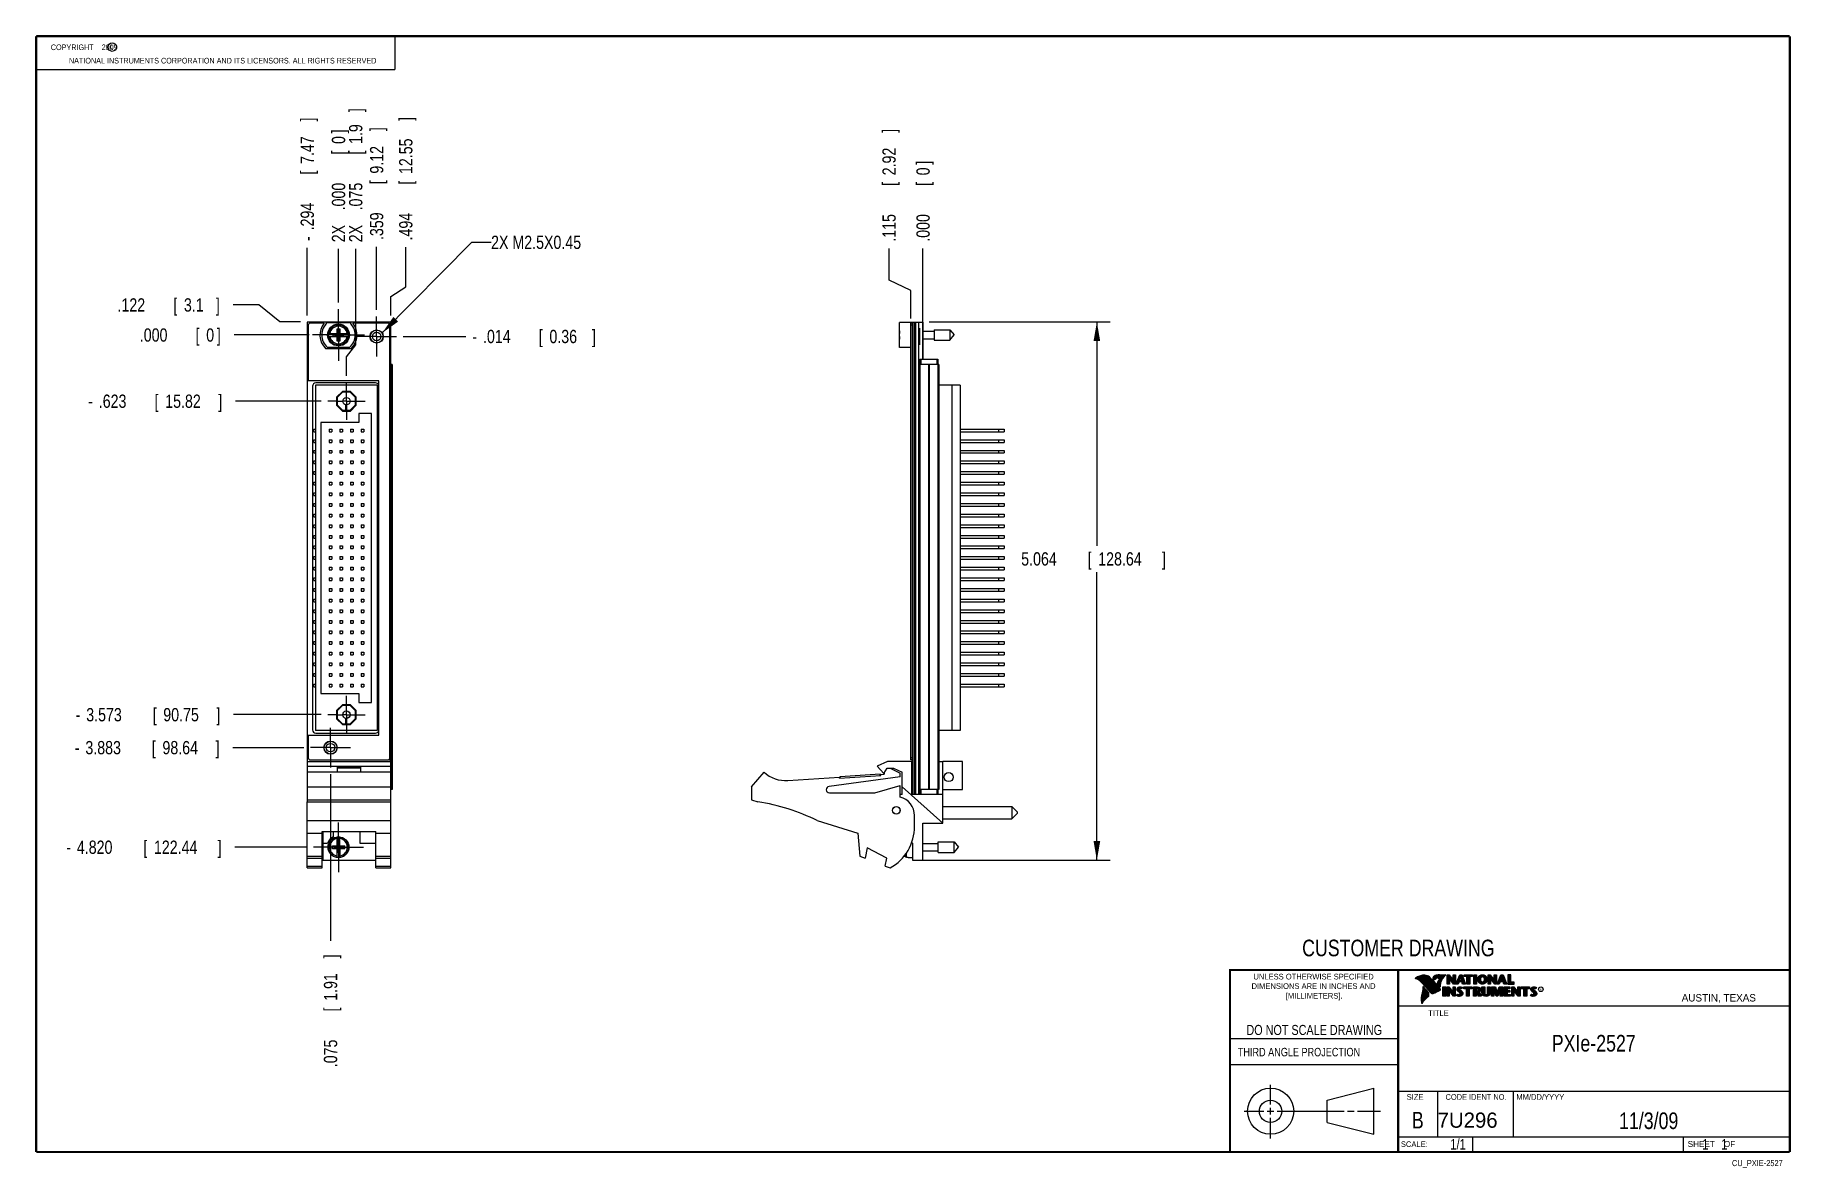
# Model space of a CAD drawing. Header units: inches. Extents: x 0.2 to 16.8, y 0.1 to 10.8.
import ezdxf
from ezdxf.enums import TextEntityAlignment as Align

# ---------------------------------------------------------------- set-up
doc = ezdxf.new("R2010")
doc.units = ezdxf.units.IN
doc.header["$LTSCALE"] = 0.935
doc.header["$MEASUREMENT"] = 0
doc.linetypes.add('CENTER', pattern=[0.6, 0.375, -0.075, 0.075, -0.075])
doc.layers.get('0').update_dxf_attribs({"linetype": 'CONTINUOUS'})
for name, color, linetype in [('DEFAULT_1', 7, 'CENTER'), ('DETAIL', 7, 'CONTINUOUS'), ('DIMENSIONS', 7, 'CONTINUOUS')]:
    doc.layers.add(name, color=color, linetype=linetype)
doc.styles.get("Standard").update_dxf_attribs({"font": 'txt', "width": 0.8})
doc.dimstyles.new('DIMSTYLE_1', dxfattribs={"dimtxt": 0.125, "dimasz": 0.18, "dimexe": 0.18, "dimexo": 0.0625, "dimgap": 0.09, "dimtad": 0, "dimtih": 1, "dimtoh": 1, "dimdec": 3, "dimzin": 4, "dimdsep": 46, "dimtxsty": 'STANDARD', "dimblk": '_FILLED', "dimblk1": '_FILLED', "dimblk2": '_FILLED', "dimcen": 0.09, "dimadec": 0, "dimazin": 0, "dimtp": 0.001, "dimtm": 0.001, "dimtfac": 1, "dimtdec": 3, "dimtofl": 0, "dimtmove": 0, "dimatfit": 3, "dimldrblk": '_FILLED', "dimfxl": 1, "dimtolj": 1, "dimtzin": 4, "dimarcsym": 0})
doc.dimstyles.new('DIMSTYLE_2', dxfattribs={"dimtxt": 0.125, "dimasz": 0.18, "dimexe": 0.18, "dimexo": 0.0625, "dimgap": 0.09, "dimtad": 0, "dimtih": 1, "dimtoh": 1, "dimdec": 3, "dimzin": 4, "dimdsep": 46, "dimtxsty": 'STANDARD', "dimblk": '_FILLED', "dimblk1": '_FILLED', "dimblk2": '_FILLED', "dimcen": 0.09, "dimadec": 0, "dimazin": 0, "dimtp": 0.001, "dimtm": 0.001, "dimtfac": 1, "dimtdec": 3, "dimtofl": 0, "dimtmove": 0, "dimatfit": 3, "dimldrblk": '_FILLED', "dimfxl": 1, "dimtolj": 1, "dimtzin": 4, "dimarcsym": 0})

msp = doc.modelspace()

# ---------------------------------------------------------------- texts
at = {"color": 2, "linetype": 'CONTINUOUS', "width": 0.8}
for s, height, p in [('c', 0.053, (0.946, 10.6363)), ('NATIONAL INSTRUMENTS CORPORATION AND ITS LICENSORS. ALL RIGHTS RESERVED', 0.053, (0.5583, 10.5016)), ('THIRD ANGLE PROJECTION', 0.08, (11.5564, 1.1584))]:
    msp.add_text(s, height=height, dxfattribs=at).set_placement(p)
at = {"color": 7, "linetype": 'CONTINUOUS', "width": 0.8}
for s, height, p in [('CUSTOMER DRAWING', 0.15625, (13.0668, 2.1001)), ('DO NOT SCALE DRAWING', 0.095, (12.2754, 1.3592)), ('B', 0.1562, (13.2497, 0.4798)), ('11/3/09 ', 0.15625, (15.4455, 0.4744))]:
    msp.add_text(s, height=height, dxfattribs=at).set_placement(p, align=Align.CENTER)
at = {"color": 2, "linetype": 'CONTINUOUS'}
for s, p in [('DIMENSIONS ARE IN INCHES AND', (12.2688, 1.7933)), ('UNLESS OTHERWISE SPECIFIED', (12.2688, 1.8819)), ('[MILLIMETERS].', (12.2746, 1.7015))]:
    msp.add_text(s, height=0.053254, dxfattribs=at).set_placement(p, align=Align.CENTER)
for s, height, p in [('R', 0.0217, (14.3971, 1.7782)), ('AUSTIN, TEXAS', 0.069617, (15.7327, 1.6745)), ('TITLE', 0.05325, (13.3474, 1.5397)), ('SIZE', 0.05325, (13.1451, 0.7494)), ('MM/DD/YYYY', 0.05325, (14.1765, 0.7494)), ('SCALE:', 0.05325, (13.0904, 0.3053)), ('SHEET    OF', 0.057262, (15.7892, 0.3052))]:
    msp.add_text(s, height=height, dxfattribs=at).set_placement(p)
at = {"color": 2, "linetype": 'CONTINUOUS', "width": 0.95}
msp.add_text('CODE IDENT NO.', height=0.053254, dxfattribs=at).set_placement((13.7978, 0.7494), align=Align.CENTER)
at = {"color": 7, "linetype": 'CONTINUOUS'}
msp.add_text('7U296', height=0.14316, dxfattribs=at).set_placement((13.4363, 0.4866))
at = {"color": 7, "linetype": 'CONTINUOUS', "width": 0.8}
msp.add_text('1/1', height=0.1, dxfattribs=at).set_placement((13.7025, 0.2805), align=Align.RIGHT)
at = {"color": 2, "linetype": 'CONTINUOUS', "width": 0.8}
msp.add_text('CU_PXIE-2527', height=0.057262, dxfattribs=at).set_placement((16.6837, 0.1254), align=Align.RIGHT)
at = {"color": 2, "linetype": 'CONTINUOUS', "insert": (0.3125, 10.6805), "char_height": 0.053, "width": 0.8904, "attachment_point": 1}
msp.add_mtext('    COPYRIGHT    2009', dxfattribs=at)
at = {"color": 7, "linetype": 'CONTINUOUS'}
for s, insert, char_height, width, attachment_point in [('PXIe-2527\\P ', (14.9051, 1.3603), 0.15625, 1.125, 2), ('    1    1', (15.8075, 0.3805), 0.1, 0.8, 1)]:
    msp.add_mtext(s, dxfattribs=dict(at, insert=insert, char_height=char_height, width=width, attachment_point=attachment_point))
at = {"layer": 'DETAIL', "color": 2, "linetype": 'CONTINUOUS', "width": 0.8}
msp.add_text('2X M2.5X0.45', height=0.125, dxfattribs=at).set_placement((4.5301, 8.7562))

# ---------------------------------------------------------------- blocks, each defined once
blk = doc.blocks.new('*D0')
at = {"layer": 'DIMENSIONS', "color": 2, "linetype": 'CONTINUOUS'}
for p, q in [((8.275, 8.462), (8.275, 8.762)), ((8.479, 8.364), (8.275, 8.462)), ((8.479, 8.101), (8.479, 8.364))]:
    blk.add_line(p, q, dxfattribs=at)
at = {"layer": 'DIMENSIONS', "color": 2, "linetype": 'CONTINUOUS', "width": 0.8}
for s, p in [(']', (8.337, 9.849)), ('2.92', (8.337, 9.449)), ('[', (8.337, 9.349)), ('.115', (8.337, 8.824))]:
    blk.add_text(s, height=0.125, rotation=90, dxfattribs=at).set_placement(p)
blk = doc.blocks.new('_FILLED')
at = {"color": 0, "linetype": 'BYBLOCK'}
blk.add_solid([(0, 0), (-1, 0.174), (-1, -0.174)], dxfattribs=at)
blk = doc.blocks.new('*D1')
at = {"layer": 'DIMENSIONS', "color": 2, "linetype": 'CONTINUOUS'}
for p, q in [((8.652, 8.069), (10.355, 8.069)), ((10.23, 8.069), (10.23, 5.964)), ((10.23, 3.004), (10.23, 5.714)), ((8.557, 3.004), (10.355, 3.004))]:
    blk.add_line(p, q, dxfattribs=at)
at = {"layer": 'DIMENSIONS', "color": 2, "linetype": 'CONTINUOUS', "xscale": 0.18, "yscale": 0.18, "zscale": 0.18}
for p, rotation in [((10.23, 8.069), 90), ((10.23, 3.004), 270)]:
    blk.add_blockref('_FILLED', p, dxfattribs=dict(at, rotation=rotation))
at = {"layer": 'DIMENSIONS', "color": 2, "linetype": 'CONTINUOUS', "width": 0.8}
for s, p in [('5.064', (9.518, 5.777)), ('[', (10.143, 5.777)), ('128.64', (10.243, 5.777)), (']', (10.843, 5.777))]:
    blk.add_text(s, height=0.125, dxfattribs=at).set_placement(p)
blk = doc.blocks.new('*D2')
at = {"layer": 'DIMENSIONS', "color": 2, "linetype": 'CONTINUOUS'}
blk.add_line((8.594, 7.94), (8.594, 8.762), dxfattribs=at)
at = {"layer": 'DIMENSIONS', "color": 2, "linetype": 'CONTINUOUS', "width": 0.8}
for s, p in [(']', (8.657, 9.549)), ('0', (8.657, 9.449)), ('[', (8.657, 9.349)), ('.000', (8.657, 8.824))]:
    blk.add_text(s, height=0.125, rotation=90, dxfattribs=at).set_placement(p)
blk = doc.blocks.new('*D3')
at = {"layer": 'DIMENSIONS', "color": 2, "linetype": 'CONTINUOUS'}
blk.add_line((3.703, 7.932), (4.292, 7.932), dxfattribs=at)
at = {"layer": 'DIMENSIONS', "color": 2, "linetype": 'CONTINUOUS', "width": 0.8}
for s, p in [('.014', (4.454, 7.87)), ('[', (4.979, 7.87)), ('0.36', (5.079, 7.87)), (']', (5.479, 7.87)), ('-', (4.354, 7.87))]:
    blk.add_text(s, height=0.125, dxfattribs=at).set_placement(p)
blk = doc.blocks.new('*D4')
at = {"layer": 'DIMENSIONS', "color": 2, "linetype": 'CONTINUOUS'}
for p, q in [((2.346, 8.23), (2.103, 8.23)), ((2.542, 8.069), (2.346, 8.23)), ((2.738, 8.069), (2.542, 8.069))]:
    blk.add_line(p, q, dxfattribs=at)
at = {"layer": 'DIMENSIONS', "color": 2, "linetype": 'CONTINUOUS', "width": 0.8}
for s, p in [('.122', (1.015, 8.167)), ('[', (1.54, 8.167)), ('3.1', (1.64, 8.167)), (']', (1.94, 8.167))]:
    blk.add_text(s, height=0.125, dxfattribs=at).set_placement(p)
blk = doc.blocks.new('*D5')
at = {"layer": 'DIMENSIONS', "color": 2, "linetype": 'CONTINUOUS'}
blk.add_line((2.931, 7.324), (2.126, 7.324), dxfattribs=at)
at = {"layer": 'DIMENSIONS', "color": 2, "linetype": 'CONTINUOUS', "width": 0.8}
for s, p in [('-', (0.739, 7.261)), ('.623', (0.839, 7.261)), ('[', (1.364, 7.261)), ('15.82', (1.464, 7.261)), (']', (1.964, 7.261))]:
    blk.add_text(s, height=0.125, dxfattribs=at).set_placement(p)
blk = doc.blocks.new('*D6')
at = {"layer": 'DIMENSIONS', "color": 2, "linetype": 'CONTINUOUS'}
blk.add_line((2.931, 4.374), (2.108, 4.374), dxfattribs=at)
at = {"layer": 'DIMENSIONS', "color": 2, "linetype": 'CONTINUOUS', "width": 0.8}
for s, p in [('-', (0.621, 4.311)), ('3.573', (0.721, 4.311)), ('[', (1.346, 4.311)), ('90.75', (1.446, 4.311)), (']', (1.946, 4.311))]:
    blk.add_text(s, height=0.125, dxfattribs=at).set_placement(p)
blk = doc.blocks.new('*D7')
at = {"layer": 'DIMENSIONS', "color": 2, "linetype": 'CONTINUOUS'}
blk.add_line((2.769, 4.063), (2.101, 4.063), dxfattribs=at)
at = {"layer": 'DIMENSIONS', "color": 2, "linetype": 'CONTINUOUS', "width": 0.8}
for s, p in [('[', (1.338, 4.001)), (']', (1.938, 4.001)), ('-', (0.613, 4.001)), ('3.883', (0.713, 4.001)), ('98.64', (1.438, 4.001))]:
    blk.add_text(s, height=0.125, dxfattribs=at).set_placement(p)
blk = doc.blocks.new('*D8')
at = {"layer": 'DIMENSIONS', "color": 2, "linetype": 'CONTINUOUS'}
blk.add_line((2.798, 3.126), (2.12, 3.126), dxfattribs=at)
at = {"layer": 'DIMENSIONS', "color": 2, "linetype": 'CONTINUOUS', "width": 0.8}
for s, p in [('4.820', (0.633, 3.064)), ('[', (1.258, 3.064)), ('122.44', (1.358, 3.064)), (']', (1.958, 3.064)), ('-', (0.533, 3.064))]:
    blk.add_text(s, height=0.125, dxfattribs=at).set_placement(p)
blk = doc.blocks.new('*D9')
at = {"layer": 'DIMENSIONS', "color": 2, "linetype": 'CONTINUOUS'}
blk.add_line((2.819, 7.947), (2.113, 7.947), dxfattribs=at)
at = {"layer": 'DIMENSIONS', "color": 2, "linetype": 'CONTINUOUS', "width": 0.8}
for s, p in [('.000', (1.225, 7.884)), ('[', (1.75, 7.884)), ('0', (1.85, 7.884)), (']', (1.95, 7.884))]:
    blk.add_text(s, height=0.125, dxfattribs=at).set_placement(p)
blk = doc.blocks.new('*D10')
at = {"layer": 'DIMENSIONS', "color": 2, "linetype": 'CONTINUOUS'}
blk.add_line((2.8, 8.131), (2.8, 8.768), dxfattribs=at)
at = {"layer": 'DIMENSIONS', "color": 2, "linetype": 'CONTINUOUS', "width": 0.8}
for s, p in [(']', (2.863, 9.956)), ('7.47', (2.863, 9.556)), ('[', (2.863, 9.456)), ('.294', (2.863, 8.931)), ('-', (2.863, 8.831))]:
    blk.add_text(s, height=0.125, rotation=90, dxfattribs=at).set_placement(p)
blk = doc.blocks.new('*D11')
at = {"layer": 'DIMENSIONS', "color": 2, "linetype": 'CONTINUOUS'}
blk.add_line((3.453, 8.182), (3.453, 8.777), dxfattribs=at)
at = {"layer": 'DIMENSIONS', "color": 2, "linetype": 'CONTINUOUS', "width": 0.8}
for s, p in [(']', (3.516, 9.865)), ('9.12', (3.516, 9.465)), ('[', (3.516, 9.365)), ('.359', (3.516, 8.84))]:
    blk.add_text(s, height=0.125, rotation=90, dxfattribs=at).set_placement(p)
blk = doc.blocks.new('*D12')
at = {"layer": 'DIMENSIONS', "color": 2, "linetype": 'CONTINUOUS'}
for p, q in [((3.257, 7.853), (3.257, 8.756)), ((3.169, 7.74), (3.257, 7.853)), ((3.169, 7.562), (3.169, 7.74))]:
    blk.add_line(p, q, dxfattribs=at)
at = {"layer": 'DIMENSIONS', "color": 2, "linetype": 'CONTINUOUS', "width": 0.8}
for s, p in [(']', (3.319, 10.044)), ('1.9', (3.319, 9.744)), ('[', (3.319, 9.644)), ('.075', (3.319, 9.119)), ('2X ', (3.319, 8.819))]:
    blk.add_text(s, height=0.125, rotation=90, dxfattribs=at).set_placement(p)
blk = doc.blocks.new('*D13')
at = {"layer": 'DIMENSIONS', "color": 2, "linetype": 'CONTINUOUS'}
for p, q in [((3.728, 8.401), (3.728, 8.774)), ((3.588, 8.309), (3.728, 8.401)), ((3.588, 8.131), (3.588, 8.309))]:
    blk.add_line(p, q, dxfattribs=at)
at = {"layer": 'DIMENSIONS', "color": 2, "linetype": 'CONTINUOUS', "width": 0.8}
for s, p in [(']', (3.79, 9.961)), ('12.55', (3.79, 9.461)), ('[', (3.79, 9.361)), ('.494', (3.79, 8.836))]:
    blk.add_text(s, height=0.125, rotation=90, dxfattribs=at).set_placement(p)
blk = doc.blocks.new('*D14')
at = {"layer": 'DIMENSIONS', "color": 2, "linetype": 'CONTINUOUS'}
blk.add_line((3.019, 3.813), (3.019, 2.244), dxfattribs=at)
at = {"layer": 'DIMENSIONS', "color": 2, "linetype": 'CONTINUOUS', "width": 0.8}
for s, p in [(']', (3.082, 2.081)), ('1.91', (3.082, 1.681)), ('[', (3.082, 1.581)), ('.075', (3.082, 1.056))]:
    blk.add_text(s, height=0.125, rotation=90, dxfattribs=at).set_placement(p)
blk = doc.blocks.new('*D15')
at = {"layer": 'DIMENSIONS', "color": 2, "linetype": 'CONTINUOUS'}
blk.add_line((3.094, 8.253), (3.094, 8.756), dxfattribs=at)
at = {"layer": 'DIMENSIONS', "color": 2, "linetype": 'CONTINUOUS', "width": 0.8}
for s, p in [(']', (3.157, 9.844)), ('0', (3.157, 9.744)), ('[', (3.157, 9.644)), ('.000', (3.157, 9.119)), ('2X ', (3.157, 8.819))]:
    blk.add_text(s, height=0.125, rotation=90, dxfattribs=at).set_placement(p)

# ---------------------------------------------------------------- dimensions: what is measured, and where the dimension line sits
at = {"layer": 'DIMENSIONS', "color": 2, "linetype": 'CONTINUOUS'}
for feature_location, offset, dtype, origin, text, picture, middle in [((3.1692, 7.5622), (0.0873, 1.194), 0, (3.0944, 8.1902), '2X <>', '*D12', (3.2566, 9.4812)), ((2.8004, 8.1312), (0, 0.6368), 1, (3.0944, 8.1902), '-<>', '*D10', (2.8004, 9.443)), ((3.0944416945, 8.252690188), (0, 0.5035), 1, (3.0944416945, 8.190190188), '2X <>', '*D15', (3.0944416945, 9.381190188)), ((2.7979, 3.1263), (-0.6775, 0), 0, (2.8509, 7.9467), '-<>', '*D8', (1.2954, 3.1263)), ((2.7694, 4.0634), (-0.6687, 0), 0, (2.8509, 7.9467), '-<>', '*D7', (1.3258, 4.0634)), ((2.9307, 4.3737), (-0.8223, 0), 0, (2.8509, 7.9467), '-<>', '*D6', (1.3334, 4.3737)), ((2.9307, 7.3237), (-0.8047, 0), 0, (2.8509, 7.9467), '-<>', '*D5', (1.401, 7.3237)), ((3.7034, 7.9324), (0.5882, 0), 0, (3.0944, 7.9467), '-<>', '*D3', (4.9667, 7.9324))]:
    dim = msp.add_ordinate_dim(feature_location=feature_location, offset=offset, dtype=dtype, origin=origin, text=text, dimstyle='DIMSTYLE_1', dxfattribs=at)
    dim.commit()
    dim.dimension.update_dxf_attribs({"geometry": picture, "text_midpoint": middle})
for feature_location, offset, dtype, origin, picture, middle in [((3.5884, 8.1312), (0.1393, 0.6425), 0, (3.0944, 8.1902), '*D13', (3.7278, 9.4487)), ((3.4534, 8.1824), (0, 0.595), 1, (3.0944, 8.1902), '*D11', (3.4534, 9.4024)), ((8.4794, 8.1012), (-0.2044, 0.6606), 0, (8.5944, 7.8771), '*D0', (8.275, 9.3868)), ((8.5943870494, 7.939555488), (0, 0.8222169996), 1, (8.5943870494, 7.877055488), '*D2', (8.5943870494, 9.2367724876)), ((2.7379, 8.0687), (-0.6354, 0.1613), 0, (2.8509, 7.9467), '*D4', (1.5276, 8.23)), ((2.8194553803, 7.946690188), (-0.7065697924, 0), 0, (3.0944416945, 7.946690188), '*D9', (1.6378855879, 7.946690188)), ((3.0194, 3.8134), (0, -1.5696), 1, (3.0944, 7.9467), '*D14', (3.0194, 1.6188))]:
    dim = msp.add_ordinate_dim(feature_location=feature_location, offset=offset, dtype=dtype, origin=origin, dimstyle='DIMSTYLE_1', dxfattribs=at)
    dim.commit()
    dim.dimension.update_dxf_attribs({"geometry": picture, "text_midpoint": middle})
dim = msp.add_linear_dim(base=(10.2304, 3.0043), p1=(8.6519, 8.0687), p2=(8.5569, 3.0043), angle=270, dimstyle='DIMSTYLE_2', dxfattribs=at)
dim.commit()
dim.dimension.update_dxf_attribs({"geometry": '*D1', "text_midpoint": (10.2304, 5.8391), "dimtype": 160})

# ---------------------------------------------------------------- linework, layer by layer
at = {"color": 2, "linetype": 'CONTINUOUS'}
for p, q in [((0.25, 10.7586), (3.625, 10.7586)), ((0.25, 10.7586), (0.25, 10.4456)), ((3.625, 10.7586), (3.625, 10.4456)), ((0.25, 10.4456), (3.625, 10.4456)), ((13.0652, 1.9695), (16.745, 1.9695)), ((13.0652, 1.9695), (13.0652, 0.2605)), ((13.2311, 1.8934), (13.2311, 1.8949)), ((13.2347, 1.8921), (13.2347, 1.8972)), ((13.2382, 1.8907), (13.2382, 1.8994)), ((13.2418, 1.8892), (13.2418, 1.9015)), ((13.2453, 1.8876), (13.2453, 1.9035)), ((13.2489, 1.8858), (13.2489, 1.9054)), ((13.2524, 1.8839), (13.2524, 1.9069)), ((13.256, 1.8818), (13.256, 1.9084)), ((13.2596, 1.8796), (13.2596, 1.9098)), ((13.2631, 1.8772), (13.2631, 1.9111)), ((13.2667, 1.8747), (13.2667, 1.9124)), ((13.2702, 1.872), (13.2702, 1.9135)), ((13.2738, 1.869), (13.2738, 1.9146)), ((13.2773, 1.8658), (13.2773, 1.9155)), ((13.2809, 1.8624), (13.2809, 1.9164)), ((13.2844, 1.8587), (13.2844, 1.9173)), ((13.288, 1.8549), (13.288, 1.9181)), ((13.2915, 1.851), (13.2915, 1.9188)), ((13.2951, 1.8471), (13.2951, 1.9194)), ((13.2987, 1.8431), (13.2987, 1.9198)), ((13.3022, 1.8391), (13.3022, 1.92)), ((13.3058, 1.8351), (13.3058, 1.9201)), ((13.3093, 1.8311), (13.3093, 1.9201)), ((13.3129, 1.827), (13.3129, 1.9199)), ((13.3164, 1.8229), (13.3164, 1.9196)), ((13.32, 1.8188), (13.32, 1.9192)), ((13.3235, 1.8146), (13.3235, 1.9186)), ((13.3271, 1.8104), (13.3271, 1.9179)), ((13.3306, 1.8062), (13.3306, 1.9172)), ((13.3342, 1.802), (13.3342, 1.9163)), ((13.3378, 1.7978), (13.3378, 1.9151)), ((13.3413, 1.7937), (13.3413, 1.9138)), ((13.3449, 1.7897), (13.3449, 1.9122)), ((13.3484, 1.7856), (13.3484, 1.9103)), ((13.352, 1.7817), (13.352, 1.9081)), ((13.3555, 1.7778), (13.3555, 1.9055)), ((13.3591, 1.7739), (13.3591, 1.9026)), ((13.3626, 1.7701), (13.3626, 1.8991)), ((13.3662, 1.7663), (13.3662, 1.8952)), ((13.3697, 1.7625), (13.3697, 1.8915)), ((13.3733, 1.7588), (13.3733, 1.8878)), ((13.3769, 1.7556), (13.3769, 1.8841)), ((13.3804, 1.7529), (13.3804, 1.8803)), ((13.384, 1.7512), (13.384, 1.8766)), ((13.3875, 1.7509), (13.3875, 1.8728)), ((13.4022, 1.878), (13.3901, 1.8922)), ((13.3911, 1.7518), (13.3911, 1.8691)), ((13.4029, 1.881), (13.3927, 1.893)), ((13.3946, 1.8908), (13.3946, 1.8999)), ((13.3946, 1.7533), (13.3946, 1.8653)), ((13.3982, 1.8866), (13.3982, 1.9062)), ((13.3982, 1.7548), (13.3982, 1.8615)), ((13.4017, 1.8824), (13.4017, 1.9101)), ((13.4017, 1.7563), (13.4017, 1.8574)), ((13.4053, 1.8823), (13.4053, 1.9129)), ((13.4053, 1.7578), (13.4053, 1.8531)), ((13.4088, 1.8844), (13.4088, 1.915)), ((13.4088, 1.7593), (13.4088, 1.8488)), ((13.4124, 1.887), (13.4124, 1.9167)), ((13.4124, 1.7609), (13.4124, 1.8445)), ((13.4159, 1.89), (13.4159, 1.9182)), ((13.4159, 1.7625), (13.4159, 1.8402)), ((13.4195, 1.8937), (13.4195, 1.9193)), ((13.4195, 1.7641), (13.4195, 1.8359)), ((13.4231, 1.8964), (13.4231, 1.9203)), ((13.4231, 1.7657), (13.4231, 1.8316)), ((13.4266, 1.8982), (13.4266, 1.9209)), ((13.4266, 1.7674), (13.4266, 1.8273)), ((13.4302, 1.8995), (13.4302, 1.9214)), ((13.4302, 1.7691), (13.4302, 1.823)), ((13.4414, 1.8328), (13.4319, 1.8437)), ((13.4337, 1.8997), (13.4337, 1.922)), ((13.4337, 1.7708), (13.4337, 1.8187)), ((13.4433, 1.8344), (13.4349, 1.844)), ((13.4373, 1.8991), (13.4373, 1.9224)), ((13.4373, 1.8413), (13.4373, 1.8491)), ((13.4408, 1.898), (13.4408, 1.9228)), ((13.4408, 1.8372), (13.4408, 1.8572)), ((13.4444, 1.8972), (13.4444, 1.9231)), ((13.4444, 1.8331), (13.4444, 1.8665)), ((13.4479, 1.8969), (13.4479, 1.9234)), ((13.4479, 1.8288), (13.4479, 1.873)), ((13.4515, 1.8966), (13.4515, 1.9236)), ((13.4515, 1.8247), (13.4515, 1.8764)), ((13.4529, 1.9261), (13.5132, 1.9271)), ((13.453, 1.9236), (13.5067, 1.9245)), ((13.455, 1.8965), (13.455, 1.9237)), ((13.455, 1.8207), (13.455, 1.878)), ((13.4586, 1.8964), (13.4586, 1.9237)), ((13.4586, 1.8303), (13.4586, 1.879)), ((13.4622, 1.8957), (13.4622, 1.9238)), ((13.4622, 1.8535), (13.4622, 1.8795)), ((13.4657, 1.8935), (13.4657, 1.9238)), ((13.4657, 1.8636), (13.4657, 1.8798)), ((13.4693, 1.872), (13.4693, 1.9239)), ((13.4728, 1.8794), (13.4728, 1.9239)), ((13.4764, 1.8859), (13.4764, 1.924)), ((13.4799, 1.8919), (13.4799, 1.924)), ((13.4835, 1.8973), (13.4835, 1.9241)), ((13.487, 1.9023), (13.487, 1.9242)), ((13.4906, 1.9069), (13.4906, 1.9242)), ((13.4941, 1.9112), (13.4941, 1.9243)), ((13.4977, 1.9153), (13.4977, 1.9243)), ((13.5013, 1.9191), (13.5013, 1.9244)), ((13.5261, 1.9263), (13.5451, 1.9263)), ((13.5261, 1.839), (13.5261, 1.9263)), ((13.5466, 1.839), (13.5261, 1.839)), ((13.5286, 1.9237), (13.5439, 1.9237)), ((13.5286, 1.8415), (13.5286, 1.9237)), ((13.5441, 1.8415), (13.5286, 1.8415)), ((13.5332, 1.8415), (13.5332, 1.9237)), ((13.5367, 1.8415), (13.5367, 1.9237)), ((13.5402, 1.8415), (13.5402, 1.9237)), ((13.5441, 1.8976), (13.5437, 1.9237)), ((13.5439, 1.9237), (13.5854, 1.869)), ((13.5873, 1.8415), (13.5441, 1.8976)), ((13.5441, 1.8976), (13.5441, 1.8415)), ((13.5451, 1.9263), (13.5829, 1.8765)), ((13.586, 1.839), (13.5466, 1.8902)), ((13.5466, 1.8902), (13.5466, 1.839)), ((13.5471, 1.8936), (13.5471, 1.9194)), ((13.5506, 1.8891), (13.5506, 1.9149)), ((13.5541, 1.8846), (13.5541, 1.9103)), ((13.5576, 1.8801), (13.5576, 1.9057)), ((13.561, 1.8756), (13.561, 1.9011)), ((13.5645, 1.8711), (13.5645, 1.8965)), ((13.568, 1.8665), (13.568, 1.8919)), ((13.5715, 1.862), (13.5715, 1.8874)), ((13.575, 1.8575), (13.575, 1.8828)), ((13.5784, 1.853), (13.5784, 1.8782)), ((13.5819, 1.8485), (13.5819, 1.8736)), ((13.5829, 1.9263), (13.6036, 1.9263)), ((13.5829, 1.8765), (13.5829, 1.9263)), ((13.5854, 1.9237), (13.6011, 1.9237)), ((13.5854, 1.869), (13.5854, 1.9237)), ((13.5854, 1.844), (13.5854, 1.869)), ((13.6036, 1.839), (13.586, 1.839)), ((13.6011, 1.8415), (13.5873, 1.8415)), ((13.5889, 1.8415), (13.5889, 1.9237)), ((13.5923, 1.8415), (13.5923, 1.9237)), ((13.5958, 1.8415), (13.5958, 1.9237)), ((13.5993, 1.8415), (13.5993, 1.9237)), ((13.6011, 1.9237), (13.6011, 1.8415)), ((13.6036, 1.9263), (13.6036, 1.839)), ((13.6088, 1.839), (13.6444, 1.9262)), ((13.6294, 1.839), (13.6088, 1.839)), ((13.6125, 1.8415), (13.6461, 1.9237)), ((13.6277, 1.8415), (13.6125, 1.8415)), ((13.6167, 1.8415), (13.6167, 1.8516)), ((13.6201, 1.8415), (13.6201, 1.8601)), ((13.6236, 1.8415), (13.6236, 1.8686)), ((13.6271, 1.8415), (13.6271, 1.8771)), ((13.6361, 1.8623), (13.6277, 1.8415)), ((13.6378, 1.8598), (13.6294, 1.839)), ((13.6306, 1.8486), (13.6306, 1.8857)), ((13.634, 1.8573), (13.634, 1.8942)), ((13.6665, 1.8623), (13.6361, 1.8623)), ((13.6375, 1.8623), (13.6375, 1.9027)), ((13.6647, 1.8598), (13.6378, 1.8598)), ((13.6388, 1.8711), (13.65, 1.9073)), ((13.6639, 1.8711), (13.6388, 1.8711)), ((13.641, 1.8781), (13.641, 1.9112)), ((13.641, 1.8623), (13.641, 1.8711)), ((13.6423, 1.8736), (13.6519, 1.9048)), ((13.6606, 1.8736), (13.6423, 1.8736)), ((13.6444, 1.9262), (13.6664, 1.9262)), ((13.6445, 1.8893), (13.6445, 1.9197)), ((13.6445, 1.8623), (13.6445, 1.8711)), ((13.6461, 1.9237), (13.6647, 1.9237)), ((13.6479, 1.9006), (13.6479, 1.9237)), ((13.6479, 1.8623), (13.6479, 1.8711)), ((13.65, 1.9073), (13.6541, 1.9073)), ((13.6514, 1.9073), (13.6514, 1.9237)), ((13.6514, 1.8623), (13.6514, 1.8711)), ((13.6519, 1.9048), (13.6521, 1.9048)), ((13.6521, 1.9048), (13.6606, 1.8736)), ((13.6541, 1.9073), (13.6639, 1.8711)), ((13.6549, 1.9043), (13.6549, 1.9237)), ((13.6549, 1.8623), (13.6549, 1.8711)), ((13.6584, 1.8915), (13.6584, 1.9237)), ((13.6584, 1.8623), (13.6584, 1.8711)), ((13.6618, 1.8787), (13.6618, 1.9237)), ((13.6618, 1.8623), (13.6618, 1.8711)), ((13.6647, 1.9237), (13.6959, 1.8415)), ((13.6717, 1.839), (13.6647, 1.8598)), ((13.6653, 1.8623), (13.6653, 1.922)), ((13.6664, 1.9262), (13.6995, 1.839)), ((13.6735, 1.8415), (13.6665, 1.8623)), ((13.6688, 1.8555), (13.6688, 1.9128)), ((13.6995, 1.839), (13.6717, 1.839)), ((13.6723, 1.8452), (13.6723, 1.9037)), ((13.6959, 1.8415), (13.6735, 1.8415)), ((13.6757, 1.8415), (13.6757, 1.8945)), ((13.6792, 1.8415), (13.6792, 1.8854)), ((13.6827, 1.8415), (13.6827, 1.8762)), ((13.6862, 1.8415), (13.6862, 1.8671)), ((13.6866, 1.9262), (13.7634, 1.9262)), ((13.6866, 1.9099), (13.6866, 1.9262)), ((13.7118, 1.9099), (13.6866, 1.9099)), ((13.6891, 1.9237), (13.7609, 1.9237)), ((13.6891, 1.9125), (13.6891, 1.9237)), ((13.7143, 1.9125), (13.6891, 1.9125)), ((13.6896, 1.8415), (13.6896, 1.8579)), ((13.6931, 1.9125), (13.6931, 1.9237)), ((13.6931, 1.8415), (13.6931, 1.8488)), ((13.6966, 1.9125), (13.6966, 1.9237)), ((13.7001, 1.9125), (13.7001, 1.9237)), ((13.7035, 1.9125), (13.7035, 1.9237)), ((13.707, 1.9125), (13.707, 1.9237)), ((13.7105, 1.9125), (13.7105, 1.9237)), ((13.7118, 1.839), (13.7118, 1.9099)), ((13.7382, 1.839), (13.7118, 1.839)), ((13.7143, 1.9125), (13.714, 1.9237)), ((13.7143, 1.8415), (13.7143, 1.9125)), ((13.7357, 1.8415), (13.7143, 1.8415)), ((13.7174, 1.8415), (13.7174, 1.9237)), ((13.7209, 1.8415), (13.7209, 1.9237)), ((13.7244, 1.8415), (13.7244, 1.9237)), ((13.7279, 1.8415), (13.7279, 1.9237)), ((13.7313, 1.8415), (13.7313, 1.9237)), ((13.7357, 1.9125), (13.7348, 1.9237)), ((13.7609, 1.9125), (13.7357, 1.9125)), ((13.7357, 1.9125), (13.7357, 1.8415)), ((13.7634, 1.9099), (13.7382, 1.9099)), ((13.7382, 1.9099), (13.7382, 1.839)), ((13.7383, 1.9125), (13.7383, 1.9237)), ((13.7418, 1.9125), (13.7418, 1.9237)), ((13.7452, 1.9125), (13.7452, 1.9237)), ((13.7487, 1.9125), (13.7487, 1.9237)), ((13.7522, 1.9125), (13.7522, 1.9237)), ((13.7557, 1.9125), (13.7557, 1.9237)), ((13.7591, 1.9125), (13.7591, 1.9237)), ((13.7609, 1.9237), (13.7609, 1.9125)), ((13.7634, 1.9262), (13.7634, 1.9099)), ((13.7768, 1.9262), (13.8031, 1.9262)), ((13.7768, 1.839), (13.7768, 1.9262)), ((13.8031, 1.839), (13.7768, 1.839)), ((13.7794, 1.9237), (13.8006, 1.9237)), ((13.7794, 1.8415), (13.7794, 1.9237)), ((13.8006, 1.8415), (13.7794, 1.8415)), ((13.7835, 1.8415), (13.7835, 1.9237)), ((13.787, 1.8415), (13.787, 1.9237)), ((13.7904, 1.8415), (13.7904, 1.9237)), ((13.7939, 1.8415), (13.7939, 1.9237)), ((13.7974, 1.8415), (13.7974, 1.9237)), ((13.8006, 1.9237), (13.8006, 1.8415)), ((13.8031, 1.9262), (13.8031, 1.839)), ((13.8154, 1.8853), (13.8155, 1.8871)), ((13.8154, 1.8834), (13.8154, 1.8853)), ((13.8154, 1.8816), (13.8154, 1.8834)), ((13.8155, 1.8797), (13.8154, 1.8816)), ((13.8155, 1.8871), (13.8157, 1.8889)), ((13.8157, 1.8779), (13.8155, 1.8797)), ((13.8157, 1.8889), (13.8159, 1.8907)), ((13.8159, 1.876), (13.8157, 1.8779)), ((13.8159, 1.8907), (13.8161, 1.8924)), ((13.8162, 1.8742), (13.8159, 1.876)), ((13.8161, 1.8924), (13.8165, 1.8941)), ((13.8166, 1.8724), (13.8162, 1.8742)), ((13.8165, 1.8941), (13.8169, 1.8958)), ((13.817, 1.8706), (13.8166, 1.8724)), ((13.8169, 1.8958), (13.8174, 1.8975)), ((13.8174, 1.8689), (13.817, 1.8706)), ((13.8174, 1.8975), (13.8179, 1.8991)), ((13.8179, 1.8672), (13.8174, 1.8689)), ((13.8179, 1.8991), (13.8185, 1.9006)), ((13.8179, 1.8852), (13.818, 1.8869)), ((13.8179, 1.8834), (13.8179, 1.8852)), ((13.818, 1.8817), (13.8179, 1.8834)), ((13.8185, 1.8655), (13.8179, 1.8672)), ((13.818, 1.8869), (13.8182, 1.8886)), ((13.8181, 1.8799), (13.818, 1.8817)), ((13.8182, 1.8781), (13.8181, 1.8799)), ((13.8182, 1.8886), (13.8184, 1.8903)), ((13.8184, 1.8764), (13.8182, 1.8781)), ((13.8184, 1.8903), (13.8186, 1.892)), ((13.8187, 1.8746), (13.8184, 1.8764)), ((13.8185, 1.9006), (13.8191, 1.9021)), ((13.8191, 1.8639), (13.8185, 1.8655)), ((13.8186, 1.892), (13.819, 1.8936)), ((13.8191, 1.8729), (13.8187, 1.8746)), ((13.819, 1.8936), (13.8193, 1.8952)), ((13.8191, 1.9021), (13.8198, 1.9036)), ((13.8194, 1.8712), (13.8191, 1.8729)), ((13.8198, 1.8623), (13.8191, 1.8639)), ((13.8193, 1.8952), (13.8198, 1.8967)), ((13.8199, 1.8696), (13.8194, 1.8712)), ((13.8198, 1.9036), (13.8206, 1.9051)), ((13.8198, 1.8967), (13.8203, 1.8982)), ((13.8205, 1.8607), (13.8198, 1.8623)), ((13.8204, 1.8679), (13.8199, 1.8696)), ((13.8203, 1.8982), (13.8208, 1.8997)), ((13.8209, 1.8664), (13.8204, 1.8679)), ((13.8213, 1.8592), (13.8205, 1.8607)), ((13.8206, 1.9051), (13.8214, 1.9065)), ((13.8208, 1.8997), (13.8214, 1.9011)), ((13.8209, 1.8664), (13.8208, 1.8997)), ((13.8215, 1.8648), (13.8209, 1.8664)), ((13.8221, 1.8578), (13.8213, 1.8592)), ((13.8214, 1.9065), (13.8223, 1.9079)), ((13.8214, 1.9011), (13.8221, 1.9025)), ((13.8221, 1.8633), (13.8215, 1.8648)), ((13.8221, 1.9025), (13.8228, 1.9038)), ((13.8228, 1.8619), (13.8221, 1.8633)), ((13.823, 1.8563), (13.8221, 1.8578)), ((13.8223, 1.9079), (13.8232, 1.9092)), ((13.8228, 1.9038), (13.8236, 1.9052)), ((13.8235, 1.8604), (13.8228, 1.8619)), ((13.8239, 1.855), (13.823, 1.8563)), ((13.8232, 1.9092), (13.8243, 1.9106)), ((13.8243, 1.8591), (13.8235, 1.8604)), ((13.8236, 1.9052), (13.8244, 1.9065)), ((13.8249, 1.8536), (13.8239, 1.855)), ((13.8243, 1.9106), (13.8253, 1.9119)), ((13.8243, 1.8591), (13.8244, 1.9065)), ((13.8251, 1.8577), (13.8243, 1.8591)), ((13.8244, 1.9065), (13.8253, 1.9077)), ((13.826, 1.8523), (13.8249, 1.8536)), ((13.826, 1.8564), (13.8251, 1.8577)), ((13.8253, 1.9119), (13.8265, 1.9132)), ((13.8253, 1.9077), (13.8262, 1.909)), ((13.8269, 1.8552), (13.826, 1.8564)), ((13.8271, 1.8511), (13.826, 1.8523)), ((13.8262, 1.909), (13.8273, 1.9102)), ((13.8265, 1.9132), (13.8276, 1.9144)), ((13.8279, 1.854), (13.8269, 1.8552)), ((13.8282, 1.8499), (13.8271, 1.8511)), ((13.8273, 1.9102), (13.8283, 1.9114)), ((13.8276, 1.9144), (13.8288, 1.9156)), ((13.8279, 1.854), (13.8283, 1.9114)), ((13.8289, 1.8528), (13.8279, 1.854)), ((13.8294, 1.8487), (13.8282, 1.8499)), ((13.8283, 1.9114), (13.8294, 1.9126)), ((13.8288, 1.9156), (13.8301, 1.9167)), ((13.83, 1.8517), (13.8289, 1.8528)), ((13.8294, 1.9126), (13.8306, 1.9137)), ((13.8306, 1.8476), (13.8294, 1.8487)), ((13.8311, 1.8506), (13.83, 1.8517)), ((13.8301, 1.9167), (13.8314, 1.9178)), ((13.8306, 1.9137), (13.8318, 1.9148)), ((13.8319, 1.8466), (13.8306, 1.8476)), ((13.8311, 1.8506), (13.8318, 1.9148)), ((13.8323, 1.8496), (13.8311, 1.8506)), ((13.8314, 1.9178), (13.8327, 1.9188)), ((13.8318, 1.9148), (13.833, 1.9158)), ((13.8332, 1.8456), (13.8319, 1.8466)), ((13.8335, 1.8486), (13.8323, 1.8496)), ((13.8327, 1.9188), (13.834, 1.9198)), ((13.833, 1.9158), (13.8342, 1.9168)), ((13.8346, 1.8447), (13.8332, 1.8456)), ((13.8347, 1.8477), (13.8335, 1.8486)), ((13.834, 1.9198), (13.8354, 1.9207)), ((13.8342, 1.9168), (13.8355, 1.9177)), ((13.836, 1.8438), (13.8346, 1.8447)), ((13.8347, 1.8477), (13.8355, 1.9177)), ((13.836, 1.8468), (13.8347, 1.8477)), ((13.8354, 1.9207), (13.8368, 1.9215)), ((13.8355, 1.9177), (13.8368, 1.9185)), ((13.8373, 1.846), (13.836, 1.8468)), ((13.8374, 1.843), (13.836, 1.8438)), ((13.8368, 1.9215), (13.8382, 1.9223)), ((13.8368, 1.9185), (13.8381, 1.9193)), ((13.8386, 1.8452), (13.8373, 1.846)), ((13.839, 1.8423), (13.8374, 1.843)), ((13.8381, 1.9193), (13.8394, 1.92)), ((13.8386, 1.8452), (13.8381, 1.9193)), ((13.8382, 1.9223), (13.8397, 1.923)), ((13.84, 1.8445), (13.8386, 1.8452)), ((13.8405, 1.8416), (13.839, 1.8423)), ((13.8394, 1.92), (13.8408, 1.9207)), ((13.8397, 1.923), (13.8412, 1.9237)), ((13.8397, 1.8857), (13.8398, 1.8868)), ((13.8397, 1.8845), (13.8397, 1.8857)), ((13.8397, 1.8833), (13.8397, 1.8845)), ((13.8397, 1.8821), (13.8397, 1.8833)), ((13.8397, 1.8809), (13.8397, 1.8821)), ((13.8398, 1.8796), (13.8397, 1.8809)), ((13.8398, 1.8868), (13.8399, 1.888)), ((13.8399, 1.8784), (13.8398, 1.8796)), ((13.8399, 1.888), (13.84, 1.8891)), ((13.84, 1.8773), (13.8399, 1.8784)), ((13.84, 1.8891), (13.8401, 1.8902)), ((13.8401, 1.8761), (13.84, 1.8773)), ((13.8415, 1.8439), (13.84, 1.8445)), ((13.8401, 1.8902), (13.8402, 1.8913)), ((13.8402, 1.8749), (13.8401, 1.8761)), ((13.8402, 1.8913), (13.8403, 1.8924)), ((13.8404, 1.8738), (13.8402, 1.8749)), ((13.8403, 1.8924), (13.8405, 1.8934)), ((13.8405, 1.8727), (13.8404, 1.8738)), ((13.8405, 1.8934), (13.8407, 1.8944)), ((13.8407, 1.8716), (13.8405, 1.8727)), ((13.8421, 1.8409), (13.8405, 1.8416)), ((13.8407, 1.8944), (13.8409, 1.8954)), ((13.841, 1.8706), (13.8407, 1.8716)), ((13.8408, 1.9207), (13.8422, 1.9213)), ((13.8409, 1.8954), (13.8411, 1.8963)), ((13.8412, 1.8696), (13.841, 1.8706)), ((13.8411, 1.8963), (13.8414, 1.8972)), ((13.8412, 1.9237), (13.8427, 1.9243)), ((13.8414, 1.8686), (13.8412, 1.8696)), ((13.8414, 1.8972), (13.8416, 1.8981)), ((13.8417, 1.8677), (13.8414, 1.8686)), ((13.8415, 1.8439), (13.8417, 1.8678)), ((13.843, 1.8433), (13.8415, 1.8439)), ((13.8416, 1.8981), (13.8419, 1.899)), ((13.842, 1.8667), (13.8417, 1.8677)), ((13.8419, 1.899), (13.8422, 1.8999)), ((13.842, 1.8991), (13.8422, 1.9213)), ((13.8423, 1.8658), (13.842, 1.8667)), ((13.8438, 1.8404), (13.8421, 1.8409)), ((13.8422, 1.9213), (13.8436, 1.9219)), ((13.8422, 1.8999), (13.8426, 1.9007)), ((13.8422, 1.8844), (13.8423, 1.8856)), ((13.8422, 1.8833), (13.8422, 1.8844)), ((13.8422, 1.8821), (13.8422, 1.8833)), ((13.8423, 1.8809), (13.8422, 1.8821)), ((13.8423, 1.8867), (13.8424, 1.8878)), ((13.8423, 1.8856), (13.8423, 1.8867)), ((13.8423, 1.8798), (13.8423, 1.8809)), ((13.8424, 1.8786), (13.8423, 1.8798)), ((13.8427, 1.865), (13.8423, 1.8658)), ((13.8424, 1.8878), (13.8425, 1.8889)), ((13.8425, 1.8775), (13.8424, 1.8786)), ((13.8425, 1.8889), (13.8426, 1.89)), ((13.8426, 1.8764), (13.8425, 1.8775)), ((13.8426, 1.9007), (13.843, 1.9016)), ((13.8426, 1.89), (13.8427, 1.891)), ((13.8427, 1.8753), (13.8426, 1.8764)), ((13.8427, 1.9243), (13.8443, 1.9248)), ((13.8427, 1.891), (13.8428, 1.892)), ((13.8429, 1.8742), (13.8427, 1.8753)), ((13.8431, 1.8641), (13.8427, 1.865)), ((13.8428, 1.892), (13.843, 1.893)), ((13.843, 1.8731), (13.8429, 1.8742)), ((13.843, 1.9016), (13.8434, 1.9024)), ((13.843, 1.893), (13.8432, 1.8939)), ((13.8432, 1.8721), (13.843, 1.8731)), ((13.8445, 1.8428), (13.843, 1.8433)), ((13.8434, 1.8633), (13.8431, 1.8641)), ((13.8432, 1.8939), (13.8434, 1.8948)), ((13.8434, 1.8712), (13.8432, 1.8721)), ((13.8434, 1.9024), (13.8438, 1.9032)), ((13.8434, 1.8948), (13.8436, 1.8957)), ((13.8436, 1.8702), (13.8434, 1.8712)), ((13.8439, 1.8625), (13.8434, 1.8633)), ((13.8436, 1.9219), (13.8451, 1.9224)), ((13.8436, 1.8957), (13.8438, 1.8965)), ((13.8439, 1.8693), (13.8436, 1.8702)), ((13.8438, 1.9032), (13.8443, 1.904)), ((13.8438, 1.8965), (13.844, 1.8974)), ((13.8455, 1.8399), (13.8438, 1.8404)), ((13.8441, 1.8684), (13.8439, 1.8693)), ((13.8443, 1.8617), (13.8439, 1.8625)), ((13.844, 1.8974), (13.8443, 1.8982)), ((13.8444, 1.8676), (13.8441, 1.8684)), ((13.8443, 1.9248), (13.8459, 1.9253)), ((13.8443, 1.904), (13.8447, 1.9047)), ((13.8443, 1.8982), (13.8446, 1.899)), ((13.8448, 1.8609), (13.8443, 1.8617)), ((13.8447, 1.8667), (13.8444, 1.8676)), ((13.8462, 1.8423), (13.8445, 1.8428)), ((13.8446, 1.899), (13.8449, 1.8997)), ((13.8447, 1.9047), (13.8453, 1.9055)), ((13.845, 1.8659), (13.8447, 1.8667)), ((13.8453, 1.8602), (13.8448, 1.8609)), ((13.8449, 1.8997), (13.8453, 1.9005)), ((13.8454, 1.8651), (13.845, 1.8659)), ((13.8451, 1.9224), (13.8466, 1.9229)), ((13.8453, 1.9055), (13.8451, 1.9224)), ((13.8453, 1.9055), (13.8458, 1.9062)), ((13.8453, 1.9005), (13.8456, 1.9012)), ((13.8458, 1.8595), (13.8453, 1.8602)), ((13.8457, 1.8644), (13.8454, 1.8651)), ((13.8473, 1.8395), (13.8455, 1.8399)), ((13.8456, 1.9012), (13.846, 1.902)), ((13.8461, 1.8637), (13.8457, 1.8644)), ((13.8458, 1.9062), (13.8464, 1.9068)), ((13.8464, 1.8588), (13.8458, 1.8595)), ((13.846, 1.8424), (13.8458, 1.8595)), ((13.8459, 1.9253), (13.8476, 1.9257)), ((13.846, 1.902), (13.8464, 1.9027)), ((13.8465, 1.863), (13.8461, 1.8637)), ((13.8478, 1.8419), (13.8462, 1.8423)), ((13.8464, 1.9068), (13.847, 1.9074)), ((13.8464, 1.9027), (13.8468, 1.9033)), ((13.847, 1.8581), (13.8464, 1.8588)), ((13.8469, 1.8623), (13.8465, 1.863)), ((13.8466, 1.9229), (13.8481, 1.9233)), ((13.8468, 1.9033), (13.8473, 1.9039)), ((13.8473, 1.8617), (13.8469, 1.8623)), ((13.847, 1.9074), (13.8477, 1.908)), ((13.8477, 1.8575), (13.847, 1.8581)), ((13.8473, 1.9039), (13.8478, 1.9045)), ((13.8478, 1.8611), (13.8473, 1.8617)), ((13.8491, 1.8391), (13.8473, 1.8395)), ((13.8476, 1.9257), (13.8492, 1.9261)), ((13.8477, 1.908), (13.8483, 1.9086)), ((13.8483, 1.857), (13.8477, 1.8575)), ((13.8478, 1.9045), (13.8482, 1.9051)), ((13.8483, 1.8605), (13.8478, 1.8611)), ((13.8495, 1.8416), (13.8478, 1.8419)), ((13.8481, 1.9233), (13.8497, 1.9236)), ((13.8482, 1.9051), (13.8488, 1.9056)), ((13.8483, 1.9086), (13.849, 1.9091)), ((13.8488, 1.8599), (13.8483, 1.8605)), ((13.849, 1.8564), (13.8483, 1.857)), ((13.8488, 1.9056), (13.8493, 1.9061)), ((13.8494, 1.8594), (13.8488, 1.8599)), ((13.849, 1.9091), (13.8497, 1.9095)), ((13.8498, 1.8559), (13.849, 1.8564)), ((13.8509, 1.8388), (13.8491, 1.8391)), ((13.8492, 1.9261), (13.8509, 1.9264)), ((13.8493, 1.9061), (13.8498, 1.9065)), ((13.8499, 1.8589), (13.8494, 1.8594)), ((13.8495, 1.9094), (13.8495, 1.9236)), ((13.8495, 1.8416), (13.8495, 1.8561)), ((13.8513, 1.8413), (13.8495, 1.8416)), ((13.8497, 1.9236), (13.8513, 1.9239)), ((13.8497, 1.9095), (13.8505, 1.9099)), ((13.8498, 1.9065), (13.8504, 1.9069)), ((13.8505, 1.8555), (13.8498, 1.8559)), ((13.8505, 1.8585), (13.8499, 1.8589)), ((13.8504, 1.9069), (13.851, 1.9073)), ((13.8505, 1.9099), (13.8512, 1.9103)), ((13.8511, 1.8581), (13.8505, 1.8585)), ((13.8513, 1.8551), (13.8505, 1.8555)), ((13.8509, 1.9264), (13.8527, 1.9266)), ((13.8528, 1.8386), (13.8509, 1.8388)), ((13.851, 1.9073), (13.8516, 1.9077)), ((13.8518, 1.8577), (13.8511, 1.8581)), ((13.8512, 1.9103), (13.852, 1.9106)), ((13.8513, 1.9239), (13.853, 1.9241)), ((13.8521, 1.8547), (13.8513, 1.8551)), ((13.853, 1.8411), (13.8513, 1.8413)), ((13.8516, 1.9077), (13.8523, 1.908)), ((13.8524, 1.8574), (13.8518, 1.8577)), ((13.852, 1.9106), (13.8528, 1.9109)), ((13.853, 1.8544), (13.8521, 1.8547)), ((13.8523, 1.908), (13.8529, 1.9083)), ((13.8531, 1.8571), (13.8524, 1.8574)), ((13.8527, 1.9266), (13.8544, 1.9268)), ((13.8528, 1.9109), (13.8536, 1.9111)), ((13.8547, 1.8384), (13.8528, 1.8386)), ((13.8529, 1.9083), (13.8536, 1.9085)), ((13.853, 1.9241), (13.8546, 1.9243)), ((13.853, 1.9109), (13.853, 1.9241)), ((13.8538, 1.8542), (13.853, 1.8544)), ((13.853, 1.8411), (13.853, 1.8544)), ((13.8548, 1.841), (13.853, 1.8411)), ((13.8538, 1.8568), (13.8531, 1.8571)), ((13.8536, 1.9111), (13.8545, 1.9113)), ((13.8536, 1.9085), (13.8543, 1.9087)), ((13.8545, 1.8566), (13.8538, 1.8568)), ((13.8547, 1.854), (13.8538, 1.8542)), ((13.8543, 1.9087), (13.855, 1.9089)), ((13.8544, 1.9268), (13.8561, 1.9269)), ((13.8545, 1.9113), (13.8553, 1.9115)), ((13.8552, 1.8564), (13.8545, 1.8566)), ((13.8546, 1.9243), (13.8563, 1.9244)), ((13.8556, 1.8538), (13.8547, 1.854)), ((13.8565, 1.8384), (13.8547, 1.8384)), ((13.8566, 1.8409), (13.8548, 1.841)), ((13.855, 1.9089), (13.8557, 1.909)), ((13.8559, 1.8563), (13.8552, 1.8564)), ((13.8553, 1.9115), (13.8562, 1.9116)), ((13.8565, 1.8537), (13.8556, 1.8538)), ((13.8557, 1.909), (13.8565, 1.9091)), ((13.8567, 1.8562), (13.8559, 1.8563)), ((13.8561, 1.9269), (13.8579, 1.927)), ((13.8562, 1.9116), (13.8571, 1.9117)), ((13.8563, 1.9244), (13.8579, 1.9245)), ((13.8565, 1.9116), (13.8565, 1.9244)), ((13.8565, 1.9091), (13.8572, 1.9092)), ((13.8574, 1.8537), (13.8565, 1.8537)), ((13.8565, 1.8409), (13.8565, 1.8537)), ((13.8584, 1.8383), (13.8565, 1.8384)), ((13.8584, 1.8408), (13.8566, 1.8409)), ((13.8574, 1.8562), (13.8567, 1.8562)), ((13.8571, 1.9117), (13.858, 1.9117)), ((13.8572, 1.9092), (13.858, 1.9092)), ((13.8582, 1.8562), (13.8574, 1.8562)), ((13.8583, 1.8537), (13.8574, 1.8537)), ((13.8579, 1.927), (13.8596, 1.927)), ((13.8579, 1.9245), (13.8596, 1.9244)), ((13.858, 1.9117), (13.8589, 1.9117)), ((13.858, 1.9092), (13.8587, 1.9091)), ((13.8589, 1.8563), (13.8582, 1.8562)), ((13.8592, 1.8537), (13.8583, 1.8537)), ((13.8601, 1.8409), (13.8584, 1.8408)), ((13.8602, 1.8384), (13.8584, 1.8383)), ((13.8587, 1.9091), (13.8595, 1.9091)), ((13.8589, 1.9117), (13.8598, 1.9116)), ((13.8597, 1.8564), (13.8589, 1.8563)), ((13.8601, 1.8539), (13.8592, 1.8537)), ((13.8595, 1.9091), (13.8602, 1.909)), ((13.8596, 1.927), (13.8614, 1.9269)), ((13.8596, 1.9244), (13.8612, 1.9243)), ((13.8605, 1.8565), (13.8597, 1.8564)), ((13.8598, 1.9116), (13.8607, 1.9114)), ((13.8599, 1.8409), (13.8601, 1.8539)), ((13.861, 1.854), (13.8601, 1.8539)), ((13.8618, 1.841), (13.8601, 1.8409)), ((13.8602, 1.909), (13.861, 1.9088)), ((13.862, 1.8384), (13.8602, 1.8384)), ((13.8612, 1.8567), (13.8605, 1.8565)), ((13.8607, 1.9114), (13.8616, 1.9113)), ((13.861, 1.9114), (13.8612, 1.9243)), ((13.861, 1.9088), (13.8617, 1.9086)), ((13.8619, 1.8542), (13.861, 1.854)), ((13.8612, 1.9243), (13.8628, 1.9242)), ((13.862, 1.8569), (13.8612, 1.8567)), ((13.8614, 1.9269), (13.8631, 1.9267)), ((13.8616, 1.9113), (13.8624, 1.911)), ((13.8617, 1.9086), (13.8624, 1.9084)), ((13.8635, 1.8411), (13.8618, 1.841)), ((13.8627, 1.8545), (13.8619, 1.8542)), ((13.8627, 1.8571), (13.862, 1.8569)), ((13.8638, 1.8386), (13.862, 1.8384)), ((13.8624, 1.911), (13.8632, 1.9108)), ((13.8624, 1.9084), (13.8631, 1.9081)), ((13.8634, 1.8574), (13.8627, 1.8571)), ((13.8636, 1.8547), (13.8627, 1.8545)), ((13.8628, 1.9242), (13.8644, 1.924)), ((13.8631, 1.9267), (13.8648, 1.9265)), ((13.8631, 1.9081), (13.8638, 1.9079)), ((13.8632, 1.9108), (13.864, 1.9105)), ((13.8641, 1.8577), (13.8634, 1.8574)), ((13.8634, 1.8411), (13.8636, 1.8547)), ((13.8652, 1.8413), (13.8635, 1.8411)), ((13.8644, 1.8551), (13.8636, 1.8547)), ((13.8638, 1.9079), (13.8645, 1.9076)), ((13.8656, 1.8388), (13.8638, 1.8386)), ((13.864, 1.9105), (13.8648, 1.9102)), ((13.8647, 1.858), (13.8641, 1.8577)), ((13.8643, 1.9104), (13.8644, 1.924)), ((13.8644, 1.924), (13.8661, 1.9237)), ((13.8652, 1.8554), (13.8644, 1.8551)), ((13.8645, 1.9076), (13.8651, 1.9072)), ((13.8653, 1.8584), (13.8647, 1.858)), ((13.8648, 1.9265), (13.8665, 1.9262)), ((13.8648, 1.9102), (13.8656, 1.9098)), ((13.8651, 1.9072), (13.8657, 1.9069)), ((13.8659, 1.8558), (13.8652, 1.8554)), ((13.8668, 1.8416), (13.8652, 1.8413)), ((13.8659, 1.8588), (13.8653, 1.8584)), ((13.8656, 1.9098), (13.8663, 1.9094)), ((13.8673, 1.8391), (13.8656, 1.8388)), ((13.8657, 1.9069), (13.8662, 1.9065)), ((13.8665, 1.8592), (13.8659, 1.8588)), ((13.8667, 1.8562), (13.8659, 1.8558)), ((13.8661, 1.9237), (13.8676, 1.9233)), ((13.8662, 1.9065), (13.8668, 1.9061)), ((13.8663, 1.9094), (13.867, 1.909)), ((13.8665, 1.9262), (13.8682, 1.9258)), ((13.867, 1.8596), (13.8665, 1.8592)), ((13.8674, 1.8567), (13.8667, 1.8562)), ((13.8668, 1.9061), (13.8673, 1.9056)), ((13.8685, 1.842), (13.8668, 1.8416)), ((13.8669, 1.8416), (13.867, 1.8565)), ((13.867, 1.909), (13.8677, 1.9085)), ((13.8675, 1.8601), (13.867, 1.8596)), ((13.8673, 1.9056), (13.8677, 1.9052)), ((13.869, 1.8395), (13.8673, 1.8391)), ((13.8681, 1.8572), (13.8674, 1.8567)), ((13.8675, 1.9087), (13.8676, 1.9233)), ((13.868, 1.8606), (13.8675, 1.8601)), ((13.8676, 1.9233), (13.8692, 1.9229)), ((13.8677, 1.9085), (13.8683, 1.908)), ((13.8677, 1.9052), (13.8682, 1.9047)), ((13.8684, 1.8612), (13.868, 1.8606)), ((13.8687, 1.8577), (13.8681, 1.8572)), ((13.8682, 1.9258), (13.8699, 1.9254)), ((13.8682, 1.9047), (13.8686, 1.9042)), ((13.8683, 1.908), (13.869, 1.9075)), ((13.8688, 1.8618), (13.8684, 1.8612)), ((13.8701, 1.8424), (13.8685, 1.842)), ((13.8686, 1.9042), (13.869, 1.9037)), ((13.8693, 1.8583), (13.8687, 1.8577)), ((13.8693, 1.8624), (13.8688, 1.8618)), ((13.869, 1.9075), (13.8695, 1.907)), ((13.869, 1.9037), (13.8694, 1.9031)), ((13.8707, 1.8399), (13.869, 1.8395)), ((13.8692, 1.9229), (13.8708, 1.9225)), ((13.8696, 1.8631), (13.8693, 1.8624)), ((13.8699, 1.859), (13.8693, 1.8583)), ((13.8694, 1.9031), (13.8698, 1.9025)), ((13.8695, 1.907), (13.8701, 1.9064)), ((13.87, 1.8638), (13.8696, 1.8631)), ((13.8698, 1.9025), (13.8701, 1.9019)), ((13.8699, 1.9254), (13.8715, 1.9249)), ((13.8704, 1.8596), (13.8699, 1.859)), ((13.8704, 1.8645), (13.87, 1.8638)), ((13.8701, 1.9064), (13.8706, 1.9058)), ((13.8701, 1.9019), (13.8704, 1.9012)), ((13.8716, 1.8428), (13.8701, 1.8424)), ((13.8704, 1.9012), (13.8708, 1.9005)), ((13.8707, 1.8653), (13.8704, 1.8645)), ((13.8709, 1.8603), (13.8704, 1.8596)), ((13.8706, 1.9058), (13.8711, 1.9052)), ((13.871, 1.8661), (13.8707, 1.8653)), ((13.8724, 1.8404), (13.8707, 1.8399)), ((13.8708, 1.9225), (13.8723, 1.922)), ((13.871, 1.9053), (13.8708, 1.9225)), ((13.8708, 1.9005), (13.8711, 1.8998)), ((13.8714, 1.8611), (13.8709, 1.8603)), ((13.8713, 1.8669), (13.871, 1.8661)), ((13.8711, 1.9052), (13.8715, 1.9045)), ((13.8711, 1.8998), (13.8714, 1.899)), ((13.8716, 1.8677), (13.8713, 1.8669)), ((13.8714, 1.899), (13.8717, 1.8981)), ((13.8719, 1.8618), (13.8714, 1.8611)), ((13.8716, 1.8428), (13.8714, 1.8611)), ((13.8715, 1.9249), (13.8732, 1.9243)), ((13.8715, 1.9045), (13.872, 1.9038)), ((13.8719, 1.8686), (13.8716, 1.8677)), ((13.8732, 1.8434), (13.8716, 1.8428)), ((13.8717, 1.8981), (13.8719, 1.8972)), ((13.8719, 1.8972), (13.8722, 1.8963)), ((13.8722, 1.8695), (13.8719, 1.8686)), ((13.8723, 1.8626), (13.8719, 1.8618)), ((13.872, 1.9038), (13.8724, 1.9031)), ((13.8722, 1.8963), (13.8724, 1.8954)), ((13.8724, 1.8704), (13.8722, 1.8695)), ((13.8723, 1.922), (13.8738, 1.9214)), ((13.8727, 1.8634), (13.8723, 1.8626)), ((13.8724, 1.9031), (13.8727, 1.9023)), ((13.8724, 1.8954), (13.8727, 1.8944)), ((13.8727, 1.8713), (13.8724, 1.8704)), ((13.8741, 1.841), (13.8724, 1.8404)), ((13.8727, 1.9023), (13.8731, 1.9015)), ((13.8727, 1.8944), (13.8729, 1.8933)), ((13.8729, 1.8723), (13.8727, 1.8713)), ((13.873, 1.8643), (13.8727, 1.8634)), ((13.8729, 1.8933), (13.8731, 1.8923)), ((13.8731, 1.8733), (13.8729, 1.8723)), ((13.8734, 1.8651), (13.873, 1.8643)), ((13.8731, 1.9015), (13.8734, 1.9007)), ((13.8731, 1.8923), (13.8732, 1.8912)), ((13.8732, 1.8743), (13.8731, 1.8733)), ((13.8732, 1.9243), (13.8748, 1.9237)), ((13.8732, 1.8912), (13.8734, 1.8901)), ((13.8734, 1.8753), (13.8732, 1.8743)), ((13.8747, 1.844), (13.8732, 1.8434)), ((13.8734, 1.9007), (13.8737, 1.8998)), ((13.8734, 1.8901), (13.8735, 1.889)), ((13.8735, 1.8764), (13.8734, 1.8753)), ((13.8737, 1.866), (13.8734, 1.8651)), ((13.8735, 1.889), (13.8736, 1.8878)), ((13.8736, 1.8775), (13.8735, 1.8764)), ((13.8736, 1.8878), (13.8737, 1.8867)), ((13.8737, 1.8786), (13.8736, 1.8775)), ((13.8737, 1.8998), (13.8741, 1.8989)), ((13.8737, 1.8867), (13.8737, 1.8855)), ((13.8737, 1.8855), (13.8738, 1.8844)), ((13.8738, 1.8798), (13.8737, 1.8786)), ((13.874, 1.8669), (13.8737, 1.866)), ((13.8738, 1.9214), (13.8753, 1.9207)), ((13.8741, 1.8988), (13.8738, 1.9214)), ((13.8738, 1.8844), (13.8738, 1.8832)), ((13.8738, 1.8832), (13.8738, 1.8821)), ((13.8738, 1.8821), (13.8738, 1.8809)), ((13.8738, 1.8809), (13.8738, 1.8798)), ((13.8743, 1.8678), (13.874, 1.8669)), ((13.8741, 1.8989), (13.8744, 1.898)), ((13.8757, 1.8417), (13.8741, 1.841)), ((13.8746, 1.8688), (13.8743, 1.8678)), ((13.8744, 1.898), (13.8746, 1.897)), ((13.8747, 1.844), (13.8744, 1.8681)), ((13.8746, 1.897), (13.8749, 1.896)), ((13.8749, 1.8697), (13.8746, 1.8688)), ((13.8762, 1.8447), (13.8747, 1.844)), ((13.8748, 1.9237), (13.8763, 1.923)), ((13.8749, 1.896), (13.8751, 1.8949)), ((13.8751, 1.8707), (13.8749, 1.8697)), ((13.8751, 1.8949), (13.8754, 1.8938)), ((13.8754, 1.8718), (13.8751, 1.8707)), ((13.8753, 1.9207), (13.8767, 1.92)), ((13.8754, 1.8938), (13.8756, 1.8927)), ((13.8756, 1.8728), (13.8754, 1.8718)), ((13.8756, 1.8927), (13.8757, 1.8916)), ((13.8757, 1.8739), (13.8756, 1.8728)), ((13.8757, 1.8916), (13.8759, 1.8904)), ((13.8759, 1.875), (13.8757, 1.8739)), ((13.8773, 1.8424), (13.8757, 1.8417)), ((13.8759, 1.8904), (13.876, 1.8892)), ((13.876, 1.8762), (13.8759, 1.875)), ((13.876, 1.8892), (13.8761, 1.888)), ((13.8761, 1.8773), (13.876, 1.8762)), ((13.8761, 1.888), (13.8762, 1.8869)), ((13.8762, 1.8785), (13.8761, 1.8773)), ((13.8762, 1.8869), (13.8763, 1.8857)), ((13.8763, 1.8797), (13.8762, 1.8785)), ((13.8776, 1.8454), (13.8762, 1.8447)), ((13.8763, 1.923), (13.8778, 1.9223)), ((13.8763, 1.8857), (13.8763, 1.8844)), ((13.8763, 1.8844), (13.8763, 1.8832)), ((13.8763, 1.8832), (13.8763, 1.882)), ((13.8763, 1.882), (13.8763, 1.8808)), ((13.8763, 1.8808), (13.8763, 1.8797)), ((13.8767, 1.92), (13.8781, 1.9193)), ((13.8788, 1.8432), (13.8773, 1.8424)), ((13.8776, 1.8454), (13.8781, 1.9193)), ((13.879, 1.8462), (13.8776, 1.8454)), ((13.8778, 1.9223), (13.8793, 1.9215)), ((13.8781, 1.9193), (13.8795, 1.9185)), ((13.8803, 1.844), (13.8788, 1.8432)), ((13.8804, 1.847), (13.879, 1.8462)), ((13.8793, 1.9215), (13.8808, 1.9207)), ((13.8795, 1.9185), (13.8808, 1.9176)), ((13.8818, 1.8449), (13.8803, 1.844)), ((13.8817, 1.8479), (13.8804, 1.847)), ((13.8808, 1.9207), (13.8822, 1.9197)), ((13.8808, 1.9176), (13.8821, 1.9167)), ((13.8817, 1.8479), (13.8821, 1.9167)), ((13.883, 1.8489), (13.8817, 1.8479)), ((13.8832, 1.8459), (13.8818, 1.8449)), ((13.8821, 1.9167), (13.8833, 1.9158)), ((13.8822, 1.9197), (13.8836, 1.9188)), ((13.8842, 1.8499), (13.883, 1.8489)), ((13.8846, 1.8469), (13.8832, 1.8459)), ((13.8833, 1.9158), (13.8845, 1.9148)), ((13.8836, 1.9188), (13.8849, 1.9178)), ((13.8853, 1.8509), (13.8842, 1.8499)), ((13.8845, 1.9148), (13.8857, 1.9137)), ((13.8853, 1.8509), (13.8845, 1.9148)), ((13.8858, 1.848), (13.8846, 1.8469)), ((13.8849, 1.9178), (13.8862, 1.9167)), ((13.8864, 1.852), (13.8853, 1.8509)), ((13.8857, 1.9137), (13.8868, 1.9126)), ((13.8871, 1.8491), (13.8858, 1.848)), ((13.8862, 1.9167), (13.8874, 1.9156)), ((13.8875, 1.8532), (13.8864, 1.852)), ((13.8868, 1.9126), (13.8879, 1.9115)), ((13.8882, 1.8503), (13.8871, 1.8491)), ((13.8874, 1.9156), (13.8886, 1.9144)), ((13.8884, 1.8543), (13.8875, 1.8532)), ((13.8879, 1.9115), (13.8889, 1.9103)), ((13.8894, 1.8515), (13.8882, 1.8503)), ((13.8884, 1.8543), (13.8889, 1.9103)), ((13.8894, 1.8556), (13.8884, 1.8543)), ((13.8886, 1.9144), (13.8897, 1.9132)), ((13.8889, 1.9103), (13.8898, 1.9091)), ((13.8903, 1.8568), (13.8894, 1.8556)), ((13.8904, 1.8528), (13.8894, 1.8515)), ((13.8897, 1.9132), (13.8908, 1.9119)), ((13.8898, 1.9091), (13.8907, 1.9079)), ((13.8912, 1.8581), (13.8903, 1.8568)), ((13.8914, 1.8541), (13.8904, 1.8528)), ((13.8907, 1.9079), (13.8916, 1.9066)), ((13.8908, 1.9119), (13.8918, 1.9106)), ((13.892, 1.8595), (13.8912, 1.8581)), ((13.8924, 1.8554), (13.8914, 1.8541)), ((13.8916, 1.9066), (13.8924, 1.9053)), ((13.8918, 1.9106), (13.8928, 1.9093)), ((13.892, 1.8595), (13.8924, 1.9053)), ((13.8928, 1.8608), (13.892, 1.8595)), ((13.8924, 1.9053), (13.8932, 1.904)), ((13.8933, 1.8568), (13.8924, 1.8554)), ((13.8928, 1.9093), (13.8937, 1.908)), ((13.8935, 1.8622), (13.8928, 1.8608)), ((13.8932, 1.904), (13.8939, 1.9026)), ((13.8942, 1.8582), (13.8933, 1.8568)), ((13.8942, 1.8637), (13.8935, 1.8622)), ((13.8937, 1.908), (13.8946, 1.9066)), ((13.8939, 1.9026), (13.8945, 1.9012)), ((13.8948, 1.8651), (13.8942, 1.8637)), ((13.895, 1.8596), (13.8942, 1.8582)), ((13.8945, 1.9012), (13.8951, 1.8997)), ((13.8946, 1.9066), (13.8954, 1.9051)), ((13.8954, 1.8666), (13.8948, 1.8651)), ((13.8958, 1.8611), (13.895, 1.8596)), ((13.8951, 1.8997), (13.8956, 1.8982)), ((13.8954, 1.9051), (13.8961, 1.9037)), ((13.8959, 1.8681), (13.8954, 1.8666)), ((13.8956, 1.8982), (13.8961, 1.8967)), ((13.8959, 1.8681), (13.8956, 1.8982)), ((13.8965, 1.8626), (13.8958, 1.8611)), ((13.8964, 1.8697), (13.8959, 1.8681)), ((13.8961, 1.9037), (13.8968, 1.9022)), ((13.8961, 1.8967), (13.8966, 1.8951)), ((13.8968, 1.8713), (13.8964, 1.8697)), ((13.8971, 1.8641), (13.8965, 1.8626)), ((13.8966, 1.8951), (13.8969, 1.8934)), ((13.8968, 1.9022), (13.8974, 1.9006)), ((13.8972, 1.8729), (13.8968, 1.8713)), ((13.8969, 1.8934), (13.8973, 1.8918)), ((13.8978, 1.8657), (13.8971, 1.8641)), ((13.8975, 1.8745), (13.8972, 1.8729)), ((13.8973, 1.8918), (13.8976, 1.8901)), ((13.8974, 1.9006), (13.898, 1.899)), ((13.8977, 1.8762), (13.8975, 1.8745)), ((13.8976, 1.8901), (13.8978, 1.8883)), ((13.8979, 1.8779), (13.8977, 1.8762)), ((13.8978, 1.8883), (13.8979, 1.8866)), ((13.8983, 1.8673), (13.8978, 1.8657)), ((13.8979, 1.8866), (13.8981, 1.8848)), ((13.898, 1.8796), (13.8979, 1.8779)), ((13.898, 1.899), (13.8985, 1.8974)), ((13.8981, 1.8813), (13.898, 1.8796)), ((13.8981, 1.8848), (13.8981, 1.8831)), ((13.8981, 1.8831), (13.8981, 1.8813)), ((13.8988, 1.869), (13.8983, 1.8673)), ((13.8985, 1.8974), (13.899, 1.8957)), ((13.8993, 1.8707), (13.8988, 1.869)), ((13.899, 1.8957), (13.8994, 1.894)), ((13.8996, 1.8724), (13.8993, 1.8707)), ((13.8994, 1.894), (13.8998, 1.8922)), ((13.9, 1.8741), (13.8996, 1.8724)), ((13.8998, 1.8922), (13.9001, 1.8904)), ((13.9002, 1.8759), (13.9, 1.8741)), ((13.9001, 1.8904), (13.9003, 1.8886)), ((13.9004, 1.8777), (13.9002, 1.8759)), ((13.9003, 1.8886), (13.9005, 1.8868)), ((13.9006, 1.8795), (13.9004, 1.8777)), ((13.9005, 1.8868), (13.9006, 1.8849)), ((13.9006, 1.8849), (13.9006, 1.8831)), ((13.9006, 1.8831), (13.9006, 1.8813)), ((13.9006, 1.8813), (13.9006, 1.8795)), ((13.9129, 1.9263), (13.932, 1.9263)), ((13.9129, 1.839), (13.9129, 1.9263)), ((13.9334, 1.839), (13.9129, 1.839)), ((13.9154, 1.9237), (13.9307, 1.9237)), ((13.9154, 1.8415), (13.9154, 1.9237)), ((13.9309, 1.8415), (13.9154, 1.8415)), ((13.919, 1.8415), (13.919, 1.9237)), ((13.9234, 1.8415), (13.9234, 1.9237)), ((13.9269, 1.8415), (13.9269, 1.9237)), ((13.9294, 1.9237), (13.9309, 1.8976)), ((13.9307, 1.9237), (13.9722, 1.869)), ((13.9741, 1.8415), (13.9309, 1.8976)), ((13.9309, 1.8976), (13.9309, 1.8415)), ((13.932, 1.9263), (13.9697, 1.8765)), ((13.9329, 1.895), (13.9329, 1.9208)), ((13.9729, 1.839), (13.9334, 1.8902)), ((13.9334, 1.8902), (13.9334, 1.839)), ((13.9364, 1.8905), (13.9364, 1.9162)), ((13.9399, 1.886), (13.9399, 1.9117)), ((13.9433, 1.8815), (13.9433, 1.9071)), ((13.9468, 1.8769), (13.9468, 1.9025)), ((13.9503, 1.8724), (13.9503, 1.8979)), ((13.9538, 1.8679), (13.9538, 1.8933)), ((13.9573, 1.8634), (13.9573, 1.8888)), ((13.9607, 1.8589), (13.9607, 1.8842)), ((13.9642, 1.8544), (13.9642, 1.8796)), ((13.9677, 1.8498), (13.9677, 1.875)), ((13.9697, 1.9263), (13.9904, 1.9263)), ((13.9697, 1.8765), (13.9697, 1.9263)), ((13.9712, 1.8453), (13.9722, 1.869)), ((13.9722, 1.9237), (13.9879, 1.9237)), ((13.9722, 1.869), (13.9722, 1.9237)), ((13.9904, 1.839), (13.9729, 1.839)), ((13.9879, 1.8415), (13.9741, 1.8415)), ((13.9746, 1.8408), (13.9746, 1.9237)), ((13.9781, 1.8415), (13.9781, 1.9237)), ((13.9816, 1.8415), (13.9816, 1.9237)), ((13.9851, 1.8415), (13.9851, 1.9237)), ((13.9879, 1.9237), (13.9879, 1.8415)), ((13.9904, 1.9263), (13.9904, 1.839)), ((13.9956, 1.839), (14.0313, 1.9262)), ((14.0163, 1.839), (13.9956, 1.839)), ((13.9994, 1.8415), (14.033, 1.9237)), ((14.0146, 1.8415), (13.9994, 1.8415)), ((14.0024, 1.8415), (14.0024, 1.849)), ((14.0059, 1.8415), (14.0059, 1.8575)), ((14.0094, 1.8415), (14.0094, 1.866)), ((14.0129, 1.8415), (14.0129, 1.8745)), ((14.0229, 1.8623), (14.0146, 1.8415)), ((14.0163, 1.8459), (14.0163, 1.883)), ((14.0247, 1.8598), (14.0163, 1.839)), ((14.0198, 1.8546), (14.0198, 1.8915)), ((14.0533, 1.8623), (14.0229, 1.8623)), ((14.0233, 1.8623), (14.0233, 1.9)), ((14.0515, 1.8598), (14.0247, 1.8598)), ((14.0257, 1.8711), (14.0369, 1.9073)), ((14.0508, 1.8711), (14.0257, 1.8711)), ((14.0268, 1.8623), (14.0268, 1.9085)), ((14.0291, 1.8736), (14.0388, 1.9048)), ((14.0475, 1.8736), (14.0291, 1.8736)), ((14.0302, 1.8858), (14.0302, 1.917)), ((14.0302, 1.8623), (14.0302, 1.8711)), ((14.0313, 1.9262), (14.0533, 1.9262)), ((14.033, 1.9237), (14.0515, 1.9237)), ((14.0337, 1.897), (14.0337, 1.9237)), ((14.0337, 1.8623), (14.0337, 1.8711)), ((14.0369, 1.9073), (14.0409, 1.9073)), ((14.0372, 1.9073), (14.0372, 1.9237)), ((14.0372, 1.8623), (14.0372, 1.8711)), ((14.0388, 1.9048), (14.039, 1.9048)), ((14.039, 1.9048), (14.0475, 1.8736)), ((14.0407, 1.9073), (14.0407, 1.9237)), ((14.0407, 1.8623), (14.0407, 1.8711)), ((14.0409, 1.9073), (14.0508, 1.8711)), ((14.0441, 1.8956), (14.0441, 1.9237)), ((14.0441, 1.8623), (14.0441, 1.8711)), ((14.0476, 1.8828), (14.0476, 1.9237)), ((14.0476, 1.8623), (14.0476, 1.8711)), ((14.0511, 1.8623), (14.0511, 1.9237)), ((14.0515, 1.9237), (14.0827, 1.8415)), ((14.0585, 1.839), (14.0515, 1.8598)), ((14.0533, 1.9262), (14.0864, 1.839)), ((14.0604, 1.8415), (14.0533, 1.8623)), ((14.0546, 1.8587), (14.0546, 1.9157)), ((14.058, 1.8484), (14.058, 1.9066)), ((14.0864, 1.839), (14.0585, 1.839)), ((14.0827, 1.8415), (14.0604, 1.8415)), ((14.0615, 1.8415), (14.0615, 1.8974)), ((14.065, 1.8415), (14.065, 1.8883)), ((14.0685, 1.8415), (14.0685, 1.8791)), ((14.0719, 1.8415), (14.0719, 1.8699)), ((14.0754, 1.8415), (14.0754, 1.8608)), ((14.0789, 1.8415), (14.0789, 1.8516)), ((14.1236, 1.9262), (14.0973, 1.9262)), ((14.0973, 1.9262), (14.0973, 1.839)), ((14.0973, 1.839), (14.1555, 1.839)), ((14.1211, 1.9237), (14.0998, 1.9237)), ((14.0998, 1.9237), (14.0998, 1.8415)), ((14.0998, 1.8415), (14.153, 1.8415)), ((14.1032, 1.8415), (14.1032, 1.9237)), ((14.1067, 1.8415), (14.1067, 1.9237)), ((14.1102, 1.8415), (14.1102, 1.9237)), ((14.1136, 1.8415), (14.1136, 1.9237)), ((14.1171, 1.8415), (14.1171, 1.9237)), ((14.1206, 1.8415), (14.1206, 1.8527)), ((14.1211, 1.8527), (14.1211, 1.9237)), ((14.153, 1.8527), (14.1211, 1.8527)), ((14.1236, 1.8552), (14.1236, 1.9262)), ((14.1555, 1.8552), (14.1236, 1.8552)), ((14.1241, 1.8415), (14.1241, 1.8527)), ((14.1275, 1.8415), (14.1275, 1.8527)), ((14.131, 1.8415), (14.131, 1.8527)), ((14.1345, 1.8415), (14.1345, 1.8527)), ((14.138, 1.8415), (14.138, 1.8527)), ((14.1414, 1.8415), (14.1414, 1.8527)), ((14.1449, 1.8415), (14.1449, 1.8527)), ((14.1484, 1.8415), (14.1484, 1.8527)), ((14.153, 1.8415), (14.153, 1.8527)), ((14.1555, 1.839), (14.1555, 1.8552)), ((16.745, 1.9695), (16.745, 0.2605)), ((13.288, 1.6603), (13.288, 1.7273)), ((13.2915, 1.6655), (13.2915, 1.7383)), ((13.2951, 1.6705), (13.2951, 1.7497)), ((13.2987, 1.6752), (13.2987, 1.7654)), ((13.3541, 1.7564), (13.301, 1.8168)), ((13.3022, 1.6797), (13.3022, 1.7929)), ((13.3515, 1.7555), (13.3033, 1.8103)), ((13.3058, 1.684), (13.3058, 1.8075)), ((13.3093, 1.6881), (13.3093, 1.8035)), ((13.3129, 1.692), (13.3129, 1.7994)), ((13.3164, 1.6958), (13.3164, 1.7954)), ((13.32, 1.6994), (13.32, 1.7914)), ((13.3235, 1.7028), (13.3235, 1.7873)), ((13.3271, 1.7061), (13.3271, 1.7833)), ((13.3306, 1.7093), (13.3306, 1.7792)), ((13.3342, 1.7123), (13.3342, 1.7752)), ((13.3378, 1.7152), (13.3378, 1.7712)), ((13.3413, 1.718), (13.3413, 1.7671)), ((13.3449, 1.7208), (13.3449, 1.7631)), ((13.3484, 1.7234), (13.3484, 1.759)), ((13.351, 1.7252), (13.3515, 1.7555)), ((13.3534, 1.7238), (13.3541, 1.7564)), ((13.4373, 1.7725), (13.4373, 1.8144)), ((13.4408, 1.7743), (13.4408, 1.8101)), ((13.4444, 1.7761), (13.4444, 1.8058)), ((13.4479, 1.7779), (13.4479, 1.8015)), ((13.4515, 1.7798), (13.4515, 1.7972)), ((13.455, 1.7817), (13.455, 1.7929)), ((13.4609, 1.8106), (13.4586, 1.8131)), ((13.4586, 1.7837), (13.4586, 1.7886)), ((13.4865, 1.8113), (13.5128, 1.8113)), ((13.4865, 1.724), (13.4865, 1.8113)), ((13.5128, 1.724), (13.4865, 1.724)), ((13.489, 1.8087), (13.5103, 1.8087)), ((13.489, 1.7266), (13.489, 1.8087)), ((13.5103, 1.7266), (13.489, 1.7266)), ((13.4914, 1.7266), (13.4914, 1.8087)), ((13.4949, 1.7266), (13.4949, 1.8087)), ((13.4983, 1.7266), (13.4983, 1.8087)), ((13.5018, 1.7266), (13.5018, 1.8087)), ((13.5053, 1.7266), (13.5053, 1.8087)), ((13.5088, 1.7266), (13.5088, 1.8087)), ((13.5103, 1.8087), (13.5103, 1.7266)), ((13.5128, 1.8113), (13.5128, 1.724)), ((13.5241, 1.8113), (13.5432, 1.8113)), ((13.5241, 1.724), (13.5241, 1.8113)), ((13.5446, 1.724), (13.5241, 1.724)), ((13.5266, 1.8088), (13.5419, 1.8088)), ((13.5266, 1.7266), (13.5266, 1.8088)), ((13.5421, 1.7266), (13.5266, 1.7266)), ((13.5296, 1.7266), (13.5296, 1.8088)), ((13.5331, 1.7266), (13.5331, 1.8088)), ((13.5366, 1.7266), (13.5366, 1.8088)), ((13.5401, 1.7266), (13.5401, 1.8088)), ((13.5419, 1.8088), (13.5834, 1.7541)), ((13.5853, 1.7266), (13.5421, 1.7827)), ((13.5421, 1.7827), (13.5421, 1.7266)), ((13.5432, 1.8113), (13.5809, 1.7616)), ((13.5435, 1.7809), (13.5435, 1.8067)), ((13.5841, 1.724), (13.5446, 1.7753)), ((13.5446, 1.7753), (13.5446, 1.724)), ((13.547, 1.7763), (13.547, 1.8021)), ((13.5505, 1.7718), (13.5505, 1.7975)), ((13.554, 1.7673), (13.554, 1.7929)), ((13.5574, 1.7628), (13.5574, 1.7884)), ((13.5609, 1.7583), (13.5609, 1.7838)), ((13.5644, 1.7538), (13.5644, 1.7792)), ((13.5679, 1.7492), (13.5679, 1.7746)), ((13.5713, 1.7447), (13.5713, 1.77)), ((13.5748, 1.7402), (13.5748, 1.7654)), ((13.5783, 1.7357), (13.5783, 1.7609)), ((13.5809, 1.8113), (13.6016, 1.8113)), ((13.5809, 1.7616), (13.5809, 1.8113)), ((13.5818, 1.7312), (13.5818, 1.7563)), ((13.5834, 1.8088), (13.5991, 1.8088)), ((13.5834, 1.7541), (13.5834, 1.8088)), ((13.6016, 1.724), (13.5841, 1.724)), ((13.5852, 1.7266), (13.5852, 1.8088)), ((13.5991, 1.7266), (13.5853, 1.7266)), ((13.5887, 1.7266), (13.5887, 1.8088)), ((13.5922, 1.7266), (13.5922, 1.8088)), ((13.5957, 1.7266), (13.5957, 1.8088)), ((13.5991, 1.8088), (13.5991, 1.7266)), ((13.6016, 1.8113), (13.6016, 1.724)), ((13.614, 1.7304), (13.6218, 1.7448)), ((13.6189, 1.7271), (13.614, 1.7304)), ((13.6173, 1.7312), (13.6226, 1.741)), ((13.6201, 1.7293), (13.6173, 1.7312)), ((13.618, 1.7893), (13.6195, 1.7968)), ((13.6186, 1.7836), (13.618, 1.7893)), ((13.6206, 1.7785), (13.6186, 1.7836)), ((13.6237, 1.7251), (13.6189, 1.7271)), ((13.6195, 1.7968), (13.6242, 1.8037)), ((13.62, 1.7294), (13.62, 1.7362)), ((13.6245, 1.7276), (13.6201, 1.7293)), ((13.6206, 1.7892), (13.6219, 1.7958)), ((13.6211, 1.7842), (13.6206, 1.7892)), ((13.6233, 1.7746), (13.6206, 1.7785)), ((13.6228, 1.7797), (13.6211, 1.7842)), ((13.6218, 1.7448), (13.6251, 1.7424)), ((13.6219, 1.7958), (13.626, 1.8019)), ((13.6226, 1.741), (13.6237, 1.7402)), ((13.6252, 1.7762), (13.6228, 1.7797)), ((13.6285, 1.7694), (13.6233, 1.7746)), ((13.6235, 1.778), (13.6235, 1.7982)), ((13.6235, 1.7278), (13.6237, 1.7402)), ((13.6237, 1.7402), (13.6274, 1.7384)), ((13.6308, 1.7236), (13.6237, 1.7251)), ((13.6242, 1.8037), (13.6303, 1.8082)), ((13.6312, 1.7261), (13.6245, 1.7276)), ((13.6251, 1.7424), (13.6284, 1.7407)), ((13.6302, 1.7712), (13.6252, 1.7762)), ((13.626, 1.8019), (13.6315, 1.806)), ((13.6269, 1.7745), (13.6269, 1.8026)), ((13.6269, 1.727), (13.6269, 1.7386)), ((13.6274, 1.7384), (13.6321, 1.7368)), ((13.6284, 1.7407), (13.6327, 1.7392)), ((13.6405, 1.7593), (13.6285, 1.7694)), ((13.6422, 1.7612), (13.6302, 1.7712)), ((13.6303, 1.8082), (13.639, 1.8116)), ((13.6304, 1.771), (13.6304, 1.8051)), ((13.6304, 1.7263), (13.6304, 1.7374)), ((13.6368, 1.7227), (13.6308, 1.7236)), ((13.637, 1.7253), (13.6312, 1.7261)), ((13.6315, 1.806), (13.6396, 1.8092)), ((13.6321, 1.7368), (13.6366, 1.7362)), ((13.6327, 1.7392), (13.6366, 1.7388)), ((13.6339, 1.7682), (13.6339, 1.8069)), ((13.6339, 1.7257), (13.6339, 1.7366)), ((13.6366, 1.7388), (13.6402, 1.7391)), ((13.6366, 1.7362), (13.6408, 1.7366)), ((13.6411, 1.7226), (13.6368, 1.7227)), ((13.641, 1.7251), (13.637, 1.7253)), ((13.6374, 1.7653), (13.6374, 1.8083)), ((13.6374, 1.7252), (13.6374, 1.7362)), ((13.639, 1.8116), (13.6486, 1.8127)), ((13.6396, 1.8092), (13.6487, 1.8102)), ((13.6402, 1.7391), (13.6429, 1.7401)), ((13.6444, 1.7554), (13.6405, 1.7593)), ((13.6418, 1.7935), (13.6408, 1.8093)), ((13.6408, 1.7623), (13.6415, 1.791)), ((13.6408, 1.7366), (13.6441, 1.7379)), ((13.6408, 1.7251), (13.6408, 1.7366)), ((13.6539, 1.7268), (13.641, 1.7251)), ((13.6548, 1.7244), (13.6411, 1.7226)), ((13.6418, 1.7935), (13.6415, 1.791)), ((13.6415, 1.791), (13.6424, 1.7873)), ((13.6434, 1.796), (13.6418, 1.7935)), ((13.6464, 1.757), (13.6422, 1.7612)), ((13.6424, 1.7873), (13.646, 1.7827)), ((13.6429, 1.7401), (13.6455, 1.7419)), ((13.6458, 1.7978), (13.6434, 1.796)), ((13.6443, 1.7926), (13.6441, 1.7911)), ((13.6441, 1.7911), (13.6447, 1.7884)), ((13.6441, 1.7379), (13.6473, 1.7402)), ((13.6443, 1.7967), (13.6443, 1.8097)), ((13.6453, 1.7943), (13.6443, 1.7926)), ((13.6443, 1.7591), (13.6443, 1.7849)), ((13.6443, 1.7256), (13.6443, 1.738)), ((13.6467, 1.7518), (13.6444, 1.7554)), ((13.6447, 1.7884), (13.6479, 1.7845)), ((13.647, 1.7955), (13.6453, 1.7943)), ((13.6455, 1.7419), (13.647, 1.7443)), ((13.649, 1.7987), (13.6458, 1.7978)), ((13.646, 1.7827), (13.6577, 1.773)), ((13.649, 1.7529), (13.6464, 1.757)), ((13.6477, 1.7481), (13.6467, 1.7518)), ((13.6495, 1.7962), (13.647, 1.7955)), ((13.647, 1.7443), (13.6477, 1.7481)), ((13.6473, 1.7402), (13.6493, 1.7434)), ((13.6478, 1.7983), (13.6478, 1.8101)), ((13.6478, 1.7548), (13.6478, 1.7813)), ((13.6478, 1.726), (13.6478, 1.7405)), ((13.6479, 1.7845), (13.6594, 1.7749)), ((13.6486, 1.8127), (13.6551, 1.8122)), ((13.6487, 1.8102), (13.6547, 1.8097)), ((13.6521, 1.799), (13.649, 1.7987)), ((13.6503, 1.7482), (13.649, 1.7529)), ((13.6493, 1.7434), (13.6503, 1.7482)), ((13.6522, 1.7965), (13.6495, 1.7962)), ((13.6513, 1.7989), (13.6513, 1.81)), ((13.6513, 1.7265), (13.6513, 1.7784)), ((13.6554, 1.7989), (13.6521, 1.799)), ((13.6551, 1.7964), (13.6522, 1.7965)), ((13.6628, 1.7318), (13.6539, 1.7268)), ((13.6547, 1.8097), (13.6614, 1.8083)), ((13.6547, 1.7989), (13.6547, 1.8097)), ((13.6547, 1.7269), (13.6547, 1.7755)), ((13.6644, 1.7298), (13.6548, 1.7244)), ((13.6551, 1.8122), (13.6621, 1.8107)), ((13.6596, 1.7955), (13.6551, 1.7964)), ((13.6602, 1.7979), (13.6554, 1.7989)), ((13.6577, 1.773), (13.6607, 1.77)), ((13.6582, 1.7983), (13.6582, 1.809)), ((13.6582, 1.7292), (13.6582, 1.7725)), ((13.6594, 1.7749), (13.6626, 1.7718)), ((13.662, 1.7947), (13.6596, 1.7955)), ((13.663, 1.797), (13.6602, 1.7979)), ((13.6607, 1.77), (13.6638, 1.7668)), ((13.6614, 1.8083), (13.6655, 1.8069)), ((13.6617, 1.7974), (13.6617, 1.8082)), ((13.6617, 1.7306), (13.6617, 1.769)), ((13.6644, 1.7932), (13.662, 1.7947)), ((13.6621, 1.8107), (13.6665, 1.8093)), ((13.6626, 1.7718), (13.6657, 1.7685)), ((13.6679, 1.7375), (13.6628, 1.7318)), ((13.6633, 1.7968), (13.663, 1.797)), ((13.6678, 1.8058), (13.6633, 1.7968)), ((13.6638, 1.7668), (13.6672, 1.7625)), ((13.6713, 1.807), (13.6644, 1.7932)), ((13.6701, 1.7361), (13.6644, 1.7298)), ((13.6652, 1.8005), (13.6652, 1.807)), ((13.6652, 1.7345), (13.6652, 1.765)), ((13.6655, 1.8069), (13.6678, 1.8058)), ((13.6657, 1.7685), (13.6693, 1.7638)), ((13.6665, 1.8093), (13.6713, 1.807)), ((13.6672, 1.7625), (13.6696, 1.7575)), ((13.6705, 1.7433), (13.6679, 1.7375)), ((13.6686, 1.7383), (13.6686, 1.7595)), ((13.6693, 1.7638), (13.672, 1.7584)), ((13.6696, 1.7575), (13.6709, 1.7536)), ((13.6729, 1.7425), (13.6701, 1.7361)), ((13.6713, 1.7483), (13.6705, 1.7433)), ((13.6709, 1.7536), (13.6713, 1.7483)), ((13.672, 1.7584), (13.6734, 1.7541)), ((13.6738, 1.7482), (13.6729, 1.7425)), ((13.6734, 1.7541), (13.6738, 1.7482)), ((13.6822, 1.8113), (13.759, 1.8113)), ((13.6822, 1.795), (13.6822, 1.8113)), ((13.7074, 1.795), (13.6822, 1.795)), ((13.6847, 1.8087), (13.7565, 1.8087)), ((13.6847, 1.7975), (13.6847, 1.8087)), ((13.7099, 1.7975), (13.6847, 1.7975)), ((13.6895, 1.7975), (13.6895, 1.8087)), ((13.693, 1.7975), (13.693, 1.8087)), ((13.6964, 1.7975), (13.6964, 1.8087)), ((13.6999, 1.7975), (13.6999, 1.8087)), ((13.7034, 1.7975), (13.7034, 1.8087)), ((13.7069, 1.7975), (13.7069, 1.8087)), ((13.7074, 1.724), (13.7074, 1.795)), ((13.7338, 1.724), (13.7074, 1.724)), ((13.7099, 1.7975), (13.7103, 1.8087)), ((13.7099, 1.7266), (13.7099, 1.7975)), ((13.7313, 1.7266), (13.7099, 1.7266)), ((13.7138, 1.7266), (13.7138, 1.8087)), ((13.7173, 1.7266), (13.7173, 1.8087)), ((13.7208, 1.7266), (13.7208, 1.8087)), ((13.7242, 1.7266), (13.7242, 1.8087)), ((13.7277, 1.7266), (13.7277, 1.8087)), ((13.7313, 1.7975), (13.7312, 1.8087)), ((13.7565, 1.7975), (13.7313, 1.7975)), ((13.7313, 1.7975), (13.7313, 1.7266)), ((13.759, 1.795), (13.7338, 1.795)), ((13.7338, 1.795), (13.7338, 1.724)), ((13.7347, 1.7975), (13.7347, 1.8087)), ((13.7382, 1.7975), (13.7382, 1.8087)), ((13.7416, 1.7975), (13.7416, 1.8087)), ((13.7451, 1.7975), (13.7451, 1.8087)), ((13.7486, 1.7975), (13.7486, 1.8087)), ((13.7521, 1.7975), (13.7521, 1.8087)), ((13.7565, 1.8087), (13.7565, 1.7975)), ((13.759, 1.8113), (13.759, 1.795)), ((13.7723, 1.8113), (13.8123, 1.8113)), ((13.7723, 1.724), (13.7723, 1.8113)), ((13.7987, 1.724), (13.7723, 1.724)), ((13.7748, 1.8088), (13.8121, 1.8088)), ((13.7748, 1.7266), (13.7748, 1.8088)), ((13.7961, 1.7266), (13.7748, 1.7266)), ((13.7764, 1.7266), (13.7764, 1.8088)), ((13.7799, 1.7266), (13.7799, 1.8088)), ((13.7833, 1.7266), (13.7833, 1.8088)), ((13.7868, 1.7266), (13.7868, 1.8088)), ((13.7903, 1.7266), (13.7903, 1.8088)), ((13.7938, 1.7266), (13.7938, 1.8088)), ((13.7961, 1.7975), (13.7972, 1.8088)), ((13.8064, 1.7975), (13.7961, 1.7975)), ((13.7961, 1.7266), (13.7961, 1.7975)), ((13.7961, 1.7709), (13.8068, 1.7709)), ((13.8072, 1.7596), (13.7961, 1.7596)), ((13.8064, 1.7949), (13.7987, 1.7949)), ((13.7987, 1.7949), (13.7987, 1.7734)), ((13.7987, 1.7734), (13.8064, 1.7734)), ((13.8055, 1.7571), (13.7987, 1.7571)), ((13.7987, 1.7571), (13.7987, 1.724)), ((13.8007, 1.7975), (13.8007, 1.8088)), ((13.8007, 1.7596), (13.8007, 1.7709)), ((13.8042, 1.7975), (13.8042, 1.8088)), ((13.8042, 1.7596), (13.8042, 1.7709)), ((13.8195, 1.7224), (13.8055, 1.7571)), ((13.8093, 1.7971), (13.8064, 1.7975)), ((13.809, 1.7946), (13.8064, 1.7949)), ((13.8064, 1.7734), (13.8095, 1.7739)), ((13.8068, 1.7709), (13.8108, 1.7717)), ((13.8212, 1.7251), (13.8072, 1.7596)), ((13.8077, 1.7973), (13.8077, 1.8088)), ((13.8077, 1.7584), (13.8077, 1.7709)), ((13.8119, 1.7935), (13.809, 1.7946)), ((13.8128, 1.7958), (13.8093, 1.7971)), ((13.8095, 1.7739), (13.8129, 1.7759)), ((13.8108, 1.7717), (13.8148, 1.7741)), ((13.8111, 1.7965), (13.8111, 1.8088)), ((13.8111, 1.7498), (13.8111, 1.7718)), ((13.8144, 1.7919), (13.8119, 1.7935)), ((13.8121, 1.8088), (13.822, 1.8078)), ((13.8123, 1.8113), (13.8226, 1.8103)), ((13.8164, 1.7936), (13.8128, 1.7958)), ((13.8129, 1.7759), (13.8148, 1.778)), ((13.8161, 1.788), (13.8144, 1.7919)), ((13.8146, 1.7947), (13.8146, 1.8085)), ((13.8146, 1.7412), (13.8146, 1.774)), ((13.8148, 1.778), (13.8161, 1.7809)), ((13.8148, 1.7741), (13.8172, 1.7769)), ((13.8166, 1.7843), (13.8161, 1.788)), ((13.8161, 1.7809), (13.8166, 1.7843)), ((13.8184, 1.789), (13.8164, 1.7936)), ((13.8172, 1.7769), (13.8186, 1.7805)), ((13.8181, 1.7327), (13.8172, 1.7769)), ((13.8184, 1.789), (13.8181, 1.8082)), ((13.8191, 1.7846), (13.8184, 1.789)), ((13.8186, 1.7805), (13.8191, 1.7846)), ((13.8475, 1.7254), (13.8195, 1.7224)), ((13.8436, 1.7275), (13.8212, 1.7251)), ((13.8216, 1.7251), (13.8216, 1.8078)), ((13.822, 1.8078), (13.8301, 1.805)), ((13.8226, 1.8103), (13.8313, 1.8072)), ((13.8311, 1.7675), (13.8249, 1.7637)), ((13.8249, 1.7637), (13.8436, 1.7275)), ((13.825, 1.7255), (13.825, 1.8067)), ((13.8326, 1.7655), (13.8283, 1.7628)), ((13.8283, 1.7628), (13.8475, 1.7254)), ((13.8285, 1.7659), (13.8285, 1.8055)), ((13.8285, 1.7259), (13.8285, 1.7568)), ((13.8301, 1.805), (13.8356, 1.8006)), ((13.8343, 1.7705), (13.8311, 1.7675)), ((13.8313, 1.8072), (13.8375, 1.8024)), ((13.832, 1.7681), (13.832, 1.8035)), ((13.832, 1.7263), (13.832, 1.75)), ((13.836, 1.7686), (13.8326, 1.7655)), ((13.8374, 1.7753), (13.8343, 1.7705)), ((13.8355, 1.7715), (13.8355, 1.8007)), ((13.8355, 1.7267), (13.8355, 1.7433)), ((13.8356, 1.8006), (13.8391, 1.795)), ((13.8373, 1.7699), (13.836, 1.7686)), ((13.8397, 1.7742), (13.8373, 1.7699)), ((13.8397, 1.781), (13.8374, 1.7753)), ((13.8375, 1.8024), (13.8415, 1.7959)), ((13.8389, 1.7791), (13.8389, 1.7952)), ((13.8389, 1.727), (13.8389, 1.7365)), ((13.8391, 1.795), (13.8404, 1.7879)), ((13.8404, 1.7879), (13.8397, 1.781)), ((13.8422, 1.7804), (13.8397, 1.7742)), ((13.8415, 1.7959), (13.843, 1.788)), ((13.843, 1.788), (13.8422, 1.7804)), ((13.8532, 1.8113), (13.8796, 1.8113)), ((13.8532, 1.7572), (13.8532, 1.8113)), ((13.8551, 1.7443), (13.8532, 1.7572)), ((13.8605, 1.7343), (13.8551, 1.7443)), ((13.8558, 1.8088), (13.8771, 1.8088)), ((13.8558, 1.7574), (13.8558, 1.8088)), ((13.8576, 1.7451), (13.8558, 1.7574)), ((13.8625, 1.736), (13.8576, 1.7451)), ((13.8598, 1.741), (13.8598, 1.8088)), ((13.8689, 1.7271), (13.8605, 1.7343)), ((13.8702, 1.7293), (13.8625, 1.736)), ((13.8633, 1.7353), (13.8633, 1.8088)), ((13.8667, 1.7323), (13.8667, 1.8088)), ((13.8792, 1.7237), (13.8689, 1.7271)), ((13.8702, 1.7293), (13.8702, 1.8088)), ((13.8797, 1.7262), (13.8702, 1.7293)), ((13.8737, 1.7282), (13.8737, 1.8088)), ((13.8771, 1.8088), (13.8771, 1.7651)), ((13.8771, 1.7651), (13.8775, 1.756)), ((13.8772, 1.727), (13.8775, 1.756)), ((13.8775, 1.756), (13.8789, 1.7488)), ((13.8789, 1.7488), (13.8824, 1.7427)), ((13.8916, 1.7225), (13.8792, 1.7237)), ((13.8796, 1.8113), (13.8796, 1.7653)), ((13.8796, 1.7653), (13.88, 1.7565)), ((13.8916, 1.7251), (13.8797, 1.7262)), ((13.88, 1.7565), (13.8811, 1.75)), ((13.8806, 1.7258), (13.8806, 1.7457)), ((13.8811, 1.75), (13.884, 1.7447)), ((13.8824, 1.7427), (13.8873, 1.7391)), ((13.884, 1.7447), (13.8878, 1.7416)), ((13.8841, 1.7257), (13.8841, 1.7414)), ((13.8873, 1.7391), (13.8937, 1.7382)), ((13.8876, 1.7254), (13.8876, 1.7389)), ((13.8878, 1.7416), (13.8931, 1.7406)), ((13.8911, 1.725), (13.8911, 1.7386)), ((13.9034, 1.7265), (13.8916, 1.7251)), ((13.904, 1.724), (13.8916, 1.7225)), ((13.8931, 1.7406), (13.8977, 1.7418)), ((13.8937, 1.7382), (13.8992, 1.7398)), ((13.8945, 1.7254), (13.8945, 1.7381)), ((13.8977, 1.7418), (13.9017, 1.7448)), ((13.898, 1.7259), (13.898, 1.7388)), ((13.8992, 1.7398), (13.904, 1.7437)), ((13.9015, 1.7263), (13.9015, 1.7416)), ((13.9017, 1.7448), (13.9044, 1.7502)), ((13.9126, 1.7301), (13.9034, 1.7265)), ((13.904, 1.7437), (13.9068, 1.7496)), ((13.9139, 1.7279), (13.904, 1.724)), ((13.9044, 1.7502), (13.9061, 1.7571)), ((13.905, 1.7271), (13.905, 1.7445)), ((13.9061, 1.7571), (13.9069, 1.7653)), ((13.9068, 1.7496), (13.9086, 1.7568)), ((13.9069, 1.8113), (13.9294, 1.8113)), ((13.9069, 1.7653), (13.9069, 1.8113)), ((13.9084, 1.7285), (13.9084, 1.7561)), ((13.9086, 1.7568), (13.9094, 1.7653)), ((13.9094, 1.8088), (13.9269, 1.8088)), ((13.9094, 1.7653), (13.9094, 1.8088)), ((13.9119, 1.7295), (13.9119, 1.8088)), ((13.9201, 1.7364), (13.9126, 1.7301)), ((13.9221, 1.7347), (13.9139, 1.7279)), ((13.9154, 1.7324), (13.9154, 1.8088)), ((13.9189, 1.7353), (13.9189, 1.8088)), ((13.9251, 1.7456), (13.9201, 1.7364)), ((13.9275, 1.7448), (13.9221, 1.7347)), ((13.9224, 1.7405), (13.9224, 1.8088)), ((13.9269, 1.7574), (13.9251, 1.7456)), ((13.9269, 1.8088), (13.9269, 1.7574)), ((13.9294, 1.7572), (13.9275, 1.7448)), ((13.9294, 1.8113), (13.9294, 1.7572)), ((13.9437, 1.8113), (13.9793, 1.8113)), ((13.9437, 1.724), (13.9437, 1.8113)), ((13.9644, 1.724), (13.9437, 1.724)), ((13.9462, 1.8088), (13.9775, 1.8088)), ((13.9462, 1.7266), (13.9462, 1.8088)), ((13.9619, 1.7266), (13.9462, 1.7266)), ((13.9502, 1.7266), (13.9502, 1.8088)), ((13.9536, 1.7266), (13.9536, 1.8088)), ((13.9571, 1.7266), (13.9571, 1.8088)), ((13.9619, 1.8), (13.9606, 1.8088)), ((13.9876, 1.7266), (13.9619, 1.8)), ((13.9619, 1.8), (13.9619, 1.7266)), ((13.9641, 1.7937), (13.9641, 1.8088)), ((13.9858, 1.724), (13.9644, 1.7852)), ((13.9644, 1.7852), (13.9644, 1.724)), ((13.9675, 1.7838), (13.9675, 1.8088)), ((13.971, 1.7739), (13.971, 1.8088)), ((13.9745, 1.764), (13.9745, 1.8088)), ((13.9775, 1.8088), (13.9976, 1.7497)), ((13.978, 1.7541), (13.978, 1.8075)), ((13.9793, 1.8113), (13.9975, 1.7578)), ((13.9814, 1.7442), (13.9814, 1.7973)), ((13.9849, 1.7343), (13.9849, 1.7871)), ((14.0025, 1.724), (13.9858, 1.724)), ((14.0007, 1.7266), (13.9876, 1.7266)), ((13.9884, 1.7266), (13.9884, 1.7768)), ((13.9919, 1.7266), (13.9919, 1.7666)), ((13.9953, 1.7266), (13.9953, 1.7564)), ((13.9975, 1.7578), (14.0147, 1.8113)), ((13.9976, 1.7497), (14.0166, 1.8088)), ((13.9988, 1.7266), (13.9988, 1.7534)), ((14.0257, 1.8005), (14.0007, 1.7266)), ((14.0023, 1.7312), (14.0023, 1.7643)), ((14.0232, 1.7852), (14.0025, 1.724)), ((14.0058, 1.7415), (14.0058, 1.7751)), ((14.0092, 1.7517), (14.0092, 1.7859)), ((14.0127, 1.762), (14.0127, 1.7967)), ((14.0147, 1.8113), (14.0496, 1.8113)), ((14.0162, 1.7723), (14.0162, 1.8075)), ((14.0166, 1.8088), (14.0471, 1.8088)), ((14.0197, 1.7825), (14.0197, 1.8088)), ((14.0231, 1.7928), (14.0231, 1.8088)), ((14.0232, 1.724), (14.0232, 1.7852)), ((14.0496, 1.724), (14.0232, 1.724)), ((14.0257, 1.8005), (14.0266, 1.8088)), ((14.0257, 1.7266), (14.0257, 1.8005)), ((14.0471, 1.7266), (14.0257, 1.7266)), ((14.0301, 1.7266), (14.0301, 1.8088)), ((14.0336, 1.7266), (14.0336, 1.8088)), ((14.037, 1.7266), (14.037, 1.8088)), ((14.0405, 1.7266), (14.0405, 1.8088)), ((14.044, 1.7266), (14.044, 1.8088)), ((14.0471, 1.8088), (14.0471, 1.7266)), ((14.0496, 1.8113), (14.0496, 1.724)), ((14.0634, 1.8113), (14.1162, 1.8113)), ((14.0634, 1.724), (14.0634, 1.8113)), ((14.1217, 1.724), (14.0634, 1.724)), ((14.0659, 1.8088), (14.1137, 1.8088)), ((14.0659, 1.7266), (14.0659, 1.8088)), ((14.1192, 1.7266), (14.0659, 1.7266)), ((14.0683, 1.7266), (14.0683, 1.8088)), ((14.0718, 1.7266), (14.0718, 1.8088)), ((14.0753, 1.7266), (14.0753, 1.8088)), ((14.0787, 1.7266), (14.0787, 1.8088)), ((14.0822, 1.7266), (14.0822, 1.8088)), ((14.0857, 1.7266), (14.0857, 1.8088)), ((14.1137, 1.7975), (14.087, 1.7975)), ((14.087, 1.7975), (14.087, 1.7753)), ((14.087, 1.7753), (14.1132, 1.7753)), ((14.1132, 1.7639), (14.087, 1.7639)), ((14.087, 1.7639), (14.087, 1.7379)), ((14.087, 1.7379), (14.1192, 1.7379)), ((14.0892, 1.7975), (14.0892, 1.8088)), ((14.0892, 1.7639), (14.0892, 1.7753)), ((14.0892, 1.7266), (14.0892, 1.7379)), ((14.1162, 1.795), (14.0896, 1.795)), ((14.0896, 1.795), (14.0896, 1.7778)), ((14.0896, 1.7778), (14.1157, 1.7778)), ((14.1157, 1.7614), (14.0896, 1.7614)), ((14.0896, 1.7614), (14.0896, 1.7404)), ((14.0896, 1.7404), (14.1217, 1.7404)), ((14.0926, 1.7975), (14.0926, 1.8088)), ((14.0926, 1.7639), (14.0926, 1.7753)), ((14.0926, 1.7266), (14.0926, 1.7379)), ((14.0961, 1.7975), (14.0961, 1.8088)), ((14.0961, 1.7639), (14.0961, 1.7753)), ((14.0961, 1.7266), (14.0961, 1.7379)), ((14.0996, 1.7975), (14.0996, 1.8088)), ((14.0996, 1.7639), (14.0996, 1.7753)), ((14.0996, 1.7266), (14.0996, 1.7379)), ((14.1031, 1.7975), (14.1031, 1.8088)), ((14.1031, 1.7639), (14.1031, 1.7753)), ((14.1031, 1.7266), (14.1031, 1.7379)), ((14.1065, 1.7975), (14.1065, 1.8088)), ((14.1065, 1.7639), (14.1065, 1.7753)), ((14.1065, 1.7266), (14.1065, 1.7379)), ((14.11, 1.7975), (14.11, 1.8088)), ((14.11, 1.7639), (14.11, 1.7753)), ((14.11, 1.7266), (14.11, 1.7379)), ((14.1132, 1.7753), (14.1132, 1.7639)), ((14.1135, 1.7266), (14.1135, 1.7379)), ((14.1137, 1.8088), (14.1137, 1.7975)), ((14.1157, 1.7778), (14.1157, 1.7614)), ((14.1162, 1.8113), (14.1162, 1.795)), ((14.117, 1.7266), (14.117, 1.7379)), ((14.1192, 1.7379), (14.1192, 1.7266)), ((14.1217, 1.7404), (14.1217, 1.724)), ((14.1339, 1.8113), (14.153, 1.8113)), ((14.1339, 1.724), (14.1339, 1.8113)), ((14.1545, 1.724), (14.1339, 1.724)), ((14.1365, 1.8088), (14.1517, 1.8088)), ((14.1365, 1.7266), (14.1365, 1.8088)), ((14.152, 1.7266), (14.1365, 1.7266)), ((14.1378, 1.7266), (14.1378, 1.8088)), ((14.1413, 1.7266), (14.1413, 1.8088)), ((14.1448, 1.7266), (14.1448, 1.8088)), ((14.1483, 1.7266), (14.1483, 1.8088)), ((14.1517, 1.8088), (14.1933, 1.7541)), ((14.152, 1.7827), (14.1517, 1.8088)), ((14.1951, 1.7266), (14.152, 1.7827)), ((14.152, 1.7827), (14.152, 1.7266)), ((14.153, 1.8113), (14.1908, 1.7616)), ((14.1939, 1.724), (14.1545, 1.7753)), ((14.1545, 1.7753), (14.1545, 1.724)), ((14.1552, 1.7785), (14.1552, 1.8043)), ((14.1587, 1.774), (14.1587, 1.7997)), ((14.1622, 1.7694), (14.1622, 1.7951)), ((14.1656, 1.7649), (14.1656, 1.7905)), ((14.1691, 1.7604), (14.1691, 1.7859)), ((14.1726, 1.7559), (14.1726, 1.7814)), ((14.1761, 1.7514), (14.1761, 1.7768)), ((14.1795, 1.7469), (14.1795, 1.7722)), ((14.183, 1.7423), (14.183, 1.7676)), ((14.1865, 1.7378), (14.1865, 1.763)), ((14.19, 1.7333), (14.19, 1.7585)), ((14.1908, 1.8113), (14.2115, 1.8113)), ((14.1908, 1.7616), (14.1908, 1.8113)), ((14.1933, 1.8088), (14.209, 1.8088)), ((14.1933, 1.7541), (14.1933, 1.8088)), ((14.1934, 1.7288), (14.1934, 1.7539)), ((14.2115, 1.724), (14.1939, 1.724)), ((14.209, 1.7266), (14.1951, 1.7266)), ((14.1969, 1.7266), (14.1969, 1.8088)), ((14.2004, 1.7266), (14.2004, 1.8088)), ((14.2039, 1.7266), (14.2039, 1.8088)), ((14.2073, 1.7266), (14.2073, 1.8088)), ((14.209, 1.8088), (14.209, 1.7266)), ((14.2115, 1.8113), (14.2115, 1.724)), ((14.2237, 1.8113), (14.3005, 1.8113)), ((14.2237, 1.795), (14.2237, 1.8113)), ((14.2488, 1.795), (14.2237, 1.795)), ((14.2262, 1.8087), (14.2979, 1.8087)), ((14.2262, 1.7975), (14.2262, 1.8087)), ((14.2514, 1.7975), (14.2262, 1.7975)), ((14.2282, 1.7975), (14.2282, 1.8087)), ((14.2317, 1.7975), (14.2317, 1.8087)), ((14.2351, 1.7975), (14.2351, 1.8087)), ((14.2386, 1.7975), (14.2386, 1.8087)), ((14.2421, 1.7975), (14.2421, 1.8087)), ((14.2456, 1.7975), (14.2456, 1.8087)), ((14.2488, 1.724), (14.2488, 1.795)), ((14.2753, 1.724), (14.2488, 1.724)), ((14.249, 1.7975), (14.249, 1.8087)), ((14.2514, 1.7975), (14.2525, 1.8087)), ((14.2514, 1.7266), (14.2514, 1.7975)), ((14.2727, 1.7266), (14.2514, 1.7266)), ((14.256, 1.7266), (14.256, 1.8087)), ((14.2595, 1.7266), (14.2595, 1.8087)), ((14.2629, 1.7266), (14.2629, 1.8087)), ((14.2664, 1.7266), (14.2664, 1.8087)), ((14.2699, 1.7266), (14.2699, 1.8087)), ((14.2727, 1.7975), (14.2734, 1.8087)), ((14.2979, 1.7975), (14.2727, 1.7975)), ((14.2727, 1.7975), (14.2727, 1.7266)), ((14.3005, 1.795), (14.2753, 1.795)), ((14.2753, 1.795), (14.2753, 1.724)), ((14.2768, 1.7975), (14.2768, 1.8087)), ((14.2803, 1.7975), (14.2803, 1.8087)), ((14.2838, 1.7975), (14.2838, 1.8087)), ((14.2873, 1.7975), (14.2873, 1.8087)), ((14.2907, 1.7975), (14.2907, 1.8087)), ((14.2942, 1.7975), (14.2942, 1.8087)), ((14.2979, 1.8087), (14.2979, 1.7975)), ((14.3005, 1.8113), (14.3005, 1.795)), ((14.3092, 1.7305), (14.317, 1.7449)), ((14.3141, 1.7272), (14.3092, 1.7305)), ((14.3125, 1.7314), (14.3178, 1.7412)), ((14.3153, 1.7295), (14.3125, 1.7314)), ((14.3132, 1.7895), (14.3147, 1.797)), ((14.3138, 1.7838), (14.3132, 1.7895)), ((14.3158, 1.7787), (14.3138, 1.7838)), ((14.3189, 1.7253), (14.3141, 1.7272)), ((14.3147, 1.797), (14.3194, 1.8038)), ((14.3151, 1.7296), (14.3151, 1.7361)), ((14.3197, 1.7277), (14.3153, 1.7295)), ((14.3158, 1.7893), (14.3171, 1.796)), ((14.3163, 1.7844), (14.3158, 1.7893)), ((14.3185, 1.7748), (14.3158, 1.7787)), ((14.318, 1.7798), (14.3163, 1.7844)), ((14.317, 1.7449), (14.3203, 1.7425)), ((14.3171, 1.796), (14.3212, 1.8021)), ((14.3178, 1.7412), (14.319, 1.7404)), ((14.3204, 1.7764), (14.318, 1.7798)), ((14.3237, 1.7695), (14.3185, 1.7748)), ((14.3186, 1.7785), (14.3186, 1.7981)), ((14.3186, 1.728), (14.319, 1.7404)), ((14.326, 1.7238), (14.3189, 1.7253)), ((14.319, 1.7404), (14.3226, 1.7385)), ((14.3194, 1.8038), (14.3255, 1.8083)), ((14.3264, 1.7263), (14.3197, 1.7277)), ((14.3203, 1.7425), (14.3236, 1.7409)), ((14.3255, 1.7714), (14.3204, 1.7764)), ((14.3212, 1.8021), (14.3268, 1.8061)), ((14.322, 1.7748), (14.322, 1.8026)), ((14.322, 1.7272), (14.322, 1.7387)), ((14.3226, 1.7385), (14.3274, 1.7369)), ((14.3236, 1.7409), (14.3279, 1.7394)), ((14.3357, 1.7595), (14.3237, 1.7695)), ((14.3255, 1.8083), (14.3342, 1.8118)), ((14.3255, 1.7713), (14.3255, 1.8052)), ((14.3375, 1.7613), (14.3255, 1.7714)), ((14.3255, 1.7264), (14.3255, 1.7376)), ((14.332, 1.7229), (14.326, 1.7238)), ((14.3322, 1.7254), (14.3264, 1.7263)), ((14.3268, 1.8061), (14.3349, 1.8093)), ((14.3274, 1.7369), (14.3318, 1.7364)), ((14.3279, 1.7394), (14.3318, 1.7389)), ((14.329, 1.7684), (14.329, 1.807)), ((14.329, 1.7259), (14.329, 1.7367)), ((14.3318, 1.7389), (14.3354, 1.7392)), ((14.3318, 1.7364), (14.336, 1.7367)), ((14.3363, 1.7227), (14.332, 1.7229)), ((14.3362, 1.7253), (14.3322, 1.7254)), ((14.3325, 1.7655), (14.3325, 1.8084)), ((14.3325, 1.7254), (14.3325, 1.7363)), ((14.3342, 1.8118), (14.3438, 1.8128)), ((14.3349, 1.8093), (14.3439, 1.8103)), ((14.3354, 1.7392), (14.3381, 1.7403)), ((14.3396, 1.7556), (14.3357, 1.7595)), ((14.337, 1.7936), (14.3359, 1.8094)), ((14.3359, 1.7626), (14.3368, 1.7911)), ((14.3359, 1.7252), (14.3359, 1.7367)), ((14.336, 1.7367), (14.3393, 1.738)), ((14.3492, 1.727), (14.3362, 1.7253)), ((14.35, 1.7245), (14.3363, 1.7227)), ((14.337, 1.7936), (14.3368, 1.7911)), ((14.3368, 1.7911), (14.3376, 1.7874)), ((14.3387, 1.7962), (14.337, 1.7936)), ((14.3416, 1.7572), (14.3375, 1.7613)), ((14.3376, 1.7874), (14.3413, 1.7829)), ((14.3381, 1.7403), (14.3407, 1.7421)), ((14.3411, 1.7979), (14.3387, 1.7962)), ((14.3395, 1.7928), (14.3393, 1.7913)), ((14.3393, 1.7913), (14.3399, 1.7886)), ((14.3393, 1.738), (14.3426, 1.7403)), ((14.3394, 1.7967), (14.3394, 1.8098)), ((14.3394, 1.7594), (14.3394, 1.7852)), ((14.3394, 1.7257), (14.3394, 1.7381)), ((14.3405, 1.7944), (14.3395, 1.7928)), ((14.3419, 1.752), (14.3396, 1.7556)), ((14.3399, 1.7886), (14.3431, 1.7847)), ((14.3422, 1.7956), (14.3405, 1.7944)), ((14.3407, 1.7421), (14.3422, 1.7445)), ((14.3442, 1.7988), (14.3411, 1.7979)), ((14.3413, 1.7829), (14.3529, 1.7732)), ((14.3442, 1.753), (14.3416, 1.7572)), ((14.3429, 1.7482), (14.3419, 1.752)), ((14.3447, 1.7964), (14.3422, 1.7956)), ((14.3422, 1.7445), (14.3429, 1.7482)), ((14.3426, 1.7403), (14.3446, 1.7435)), ((14.3429, 1.7984), (14.3429, 1.8102)), ((14.3429, 1.7552), (14.3429, 1.7815)), ((14.3429, 1.7262), (14.3429, 1.7405)), ((14.3431, 1.7847), (14.3546, 1.7751)), ((14.3438, 1.8128), (14.3503, 1.8124)), ((14.3439, 1.8103), (14.3499, 1.8099)), ((14.3474, 1.7992), (14.3442, 1.7988)), ((14.3455, 1.7483), (14.3442, 1.753)), ((14.3446, 1.7435), (14.3455, 1.7483)), ((14.3474, 1.7967), (14.3447, 1.7964)), ((14.3464, 1.7991), (14.3464, 1.8101)), ((14.3464, 1.7266), (14.3464, 1.7787)), ((14.3506, 1.799), (14.3474, 1.7992)), ((14.3503, 1.7965), (14.3474, 1.7967)), ((14.358, 1.7319), (14.3492, 1.727)), ((14.3498, 1.7991), (14.3498, 1.8099)), ((14.3498, 1.7271), (14.3498, 1.7758)), ((14.3499, 1.8099), (14.3567, 1.8085)), ((14.3596, 1.7299), (14.35, 1.7245)), ((14.3503, 1.8124), (14.3573, 1.8109)), ((14.3548, 1.7956), (14.3503, 1.7965)), ((14.3554, 1.7981), (14.3506, 1.799)), ((14.3529, 1.7732), (14.356, 1.7701)), ((14.3533, 1.7985), (14.3533, 1.8092)), ((14.3533, 1.7293), (14.3533, 1.7728)), ((14.3546, 1.7751), (14.3578, 1.7719)), ((14.3572, 1.7949), (14.3548, 1.7956)), ((14.3583, 1.7972), (14.3554, 1.7981)), ((14.356, 1.7701), (14.359, 1.767)), ((14.3567, 1.8085), (14.3607, 1.807)), ((14.3568, 1.7976), (14.3568, 1.8084)), ((14.3568, 1.7306), (14.3568, 1.7693)), ((14.3596, 1.7934), (14.3572, 1.7949)), ((14.3573, 1.8109), (14.3617, 1.8094)), ((14.3578, 1.7719), (14.3609, 1.7686)), ((14.3631, 1.7376), (14.358, 1.7319)), ((14.3586, 1.797), (14.3583, 1.7972)), ((14.3631, 1.806), (14.3586, 1.797)), ((14.359, 1.767), (14.3624, 1.7626)), ((14.3665, 1.8071), (14.3596, 1.7934)), ((14.3653, 1.7362), (14.3596, 1.7299)), ((14.3603, 1.8003), (14.3603, 1.8072)), ((14.3603, 1.7344), (14.3603, 1.7654)), ((14.3607, 1.807), (14.3631, 1.806)), ((14.3609, 1.7686), (14.3645, 1.764)), ((14.3617, 1.8094), (14.3665, 1.8071)), ((14.3624, 1.7626), (14.3649, 1.7576)), ((14.3657, 1.7434), (14.3631, 1.7376)), ((14.3637, 1.7383), (14.3649, 1.7576)), ((14.3645, 1.764), (14.3672, 1.7586)), ((14.3649, 1.7576), (14.3661, 1.7537)), ((14.3681, 1.7427), (14.3653, 1.7362)), ((14.3665, 1.7485), (14.3657, 1.7434)), ((14.3661, 1.7537), (14.3665, 1.7485)), ((14.3672, 1.7586), (14.3686, 1.7542)), ((14.369, 1.7484), (14.3681, 1.7427)), ((14.3686, 1.7542), (14.369, 1.7484)), ((13.0653, 1.6329), (16.75, 1.6329)), ((11.482, 1.3265), (13.0653, 1.3265)), ((13.0653, 1.0776), (11.482, 1.0776)), ((11.8648, 0.7044), (11.8648, 0.8912)), ((13.0652, 0.8295), (16.745, 0.8295)), ((13.434, 0.8295), (13.434, 0.4005)), ((14.146, 0.8295), (14.146, 0.4005)), ((11.8648, 0.6106), (11.8648, 0.6731)), ((11.6146, 0.6419), (11.8023, 0.6419)), ((11.8335, 0.6419), (11.896, 0.6419)), ((11.8648, 0.3866), (11.8648, 0.5794)), ((11.9273, 0.6419), (12.5575, 0.6419)), ((12.5888, 0.6419), (12.6513, 0.6419)), ((12.6825, 0.6419), (12.8983, 0.6419)), ((13.0652, 0.4005), (16.745, 0.4005)), ((13.765, 0.4005), (13.765, 0.2605)), ((15.745, 0.4005), (15.745, 0.2605)), ((13.0652, 0.2605), (16.745, 0.2605)), ((15.7462, 0.2607), (16.7462, 0.2607)), ((15.7462, 0.2607), (15.7462, 0.2602)), ((15.7462, 0.2602), (16.7462, 0.2602)), ((16.7462, 0.2607), (16.7462, 0.2602))]:
    msp.add_line(p, q, dxfattribs=at)
at = {"color": 7, "linetype": 'CONTINUOUS'}
for p, q in [((2.8004, 8.0687), (2.8004, 3.5538)), ((3.5884, 8.0687), (2.8004, 8.0687)), ((2.8104, 8.0387), (2.8104, 7.5155)), ((2.96, 8.0587), (2.8304, 8.0587)), ((2.9907, 8.0652), (3.1982, 8.0652)), ((2.9998, 7.9605), (3.0827, 7.9605)), ((2.9998, 7.9329), (3.0827, 7.9329)), ((3.0459, 7.935), (3.0459, 7.9584)), ((3.0459, 7.935), (3.143, 7.9584)), ((3.0827, 7.9584), (3.0459, 7.9584)), ((3.0459, 7.9584), (3.143, 7.935)), ((3.0459, 7.935), (3.0827, 7.935)), ((3.0807, 7.8896), (3.1082, 8.0038)), ((3.0807, 7.9605), (3.0807, 8.0038)), ((3.1082, 7.8896), (3.0807, 8.0038)), ((3.0807, 8.0038), (3.1082, 8.0038)), ((3.0807, 7.8896), (3.0807, 7.9329)), ((3.0827, 7.9605), (3.0827, 7.9584)), ((3.0827, 7.935), (3.1062, 7.9584)), ((3.1062, 7.935), (3.0827, 7.9584)), ((3.0827, 7.9329), (3.0827, 7.935)), ((3.1062, 7.9605), (3.1062, 7.9584)), ((3.1062, 7.9605), (3.1891, 7.9605)), ((3.143, 7.9584), (3.1062, 7.9584)), ((3.1062, 7.9329), (3.1062, 7.935)), ((3.1062, 7.935), (3.143, 7.935)), ((3.1062, 7.9329), (3.1891, 7.9329)), ((3.1082, 8.0038), (3.1082, 7.9605)), ((3.1082, 7.9329), (3.1082, 7.8896)), ((3.143, 7.935), (3.143, 7.9584)), ((3.5584, 8.0587), (3.2289, 8.0587)), ((3.5784, 3.9687), (3.5784, 8.0387)), ((3.5884, 3.6933), (3.5884, 8.0687)), ((8.3744, 7.9605), (8.3723, 7.9605)), ((8.3723, 7.9329), (8.3744, 7.9329)), ((8.3744, 7.8282), (8.3744, 8.0652)), ((8.4944, 8.0652), (8.3744, 8.0652)), ((8.4794, 3.9487), (8.4794, 8.0587)), ((8.4944, 8.0587), (8.4794, 8.0587)), ((8.4944, 8.0387), (8.4794, 8.0387)), ((8.4944, 3.6257), (8.4944, 8.0687)), ((8.4944, 8.0687), (8.5944, 8.0687)), ((8.5064, 8.0687), (8.5064, 3.6257)), ((8.5124, 8.0687), (8.5124, 3.6257)), ((8.5244, 8.0687), (8.5244, 3.6257)), ((8.5536, 3.6257), (8.5536, 8.0687)), ((8.5633, 7.8529), (8.5633, 8.0119)), ((8.5894, 8.0687), (8.5894, 7.7187)), ((8.5944, 7.7187), (8.5944, 8.0687)), ((8.5944, 7.9817), (8.6981, 7.9817)), ((8.6981, 7.9959), (8.6981, 7.8975)), ((8.6981, 7.9959), (8.8462, 7.9959)), ((8.8462, 7.9959), (8.8462, 7.8975)), ((8.8462, 7.9959), (8.8875, 7.9467)), ((8.8462, 7.8975), (8.8875, 7.9467)), ((3.2127, 7.8177), (2.9762, 7.8177)), ((3.1982, 7.8282), (2.9907, 7.8282)), ((3.1082, 7.8896), (3.0807, 7.8896)), ((8.4794, 7.8282), (8.3744, 7.8282)), ((8.5944, 7.9117), (8.6981, 7.9117)), ((8.6981, 7.8975), (8.8462, 7.8975)), ((3.6002, 7.6687), (3.5884, 7.6687)), ((3.6002, 7.6687), (3.6002, 3.6687)), ((8.5554, 7.6687), (8.5554, 3.6687)), ((8.7434, 7.6687), (8.5554, 7.6687)), ((8.5643, 7.6687), (8.5643, 3.6687)), ((8.5644, 7.7187), (8.5644, 7.6687)), ((8.5644, 7.7187), (8.7344, 7.7187)), ((8.5744, 7.7187), (8.5744, 7.6687)), ((8.5944, 7.7342), (8.5894, 7.7342)), ((8.6463, 7.6687), (8.6463, 3.6687)), ((8.6525, 7.6687), (8.6525, 3.6687)), ((8.7244, 7.7187), (8.7244, 7.6687)), ((8.7344, 7.7187), (8.7344, 7.6687)), ((8.7344, 7.6687), (8.7344, 3.6687)), ((8.7434, 7.6687), (8.7434, 3.6687)), ((3.4739, 7.5155), (2.8104, 7.5155)), ((2.8499, 7.4635), (2.8499, 4.2315)), ((2.8772, 7.4737), (2.8772, 4.2237)), ((3.4572, 7.4737), (2.8772, 7.4737)), ((3.4429, 7.4955), (2.8819, 7.4955)), ((3.4572, 7.4737), (3.4572, 4.2237)), ((3.4739, 4.1795), (3.4739, 7.5155)), ((8.9449, 7.4737), (8.7434, 7.4737)), ((8.8649, 7.4737), (8.8649, 4.2237)), ((8.9449, 7.4737), (8.9449, 4.2237)), ((3.1309, 7.4162), (3.0767, 7.362)), ((3.0767, 7.362), (3.0767, 7.2854)), ((3.0767, 7.2854), (3.1309, 7.2312)), ((3.1336, 7.4097), (3.0832, 7.3593)), ((3.0832, 7.3593), (3.0832, 7.2881)), ((3.0832, 7.3237), (3.1342, 7.3237)), ((3.0832, 7.2881), (3.1336, 7.2377)), ((3.2075, 7.4162), (3.1309, 7.4162)), ((3.2048, 7.4097), (3.1336, 7.4097)), ((3.1642, 7.2377), (3.1642, 7.289)), ((3.1742, 7.2377), (3.1742, 7.289)), ((3.2042, 7.3237), (3.2552, 7.3237)), ((3.2552, 7.3593), (3.2048, 7.4097)), ((3.2048, 7.2377), (3.2552, 7.2881)), ((3.2617, 7.362), (3.2075, 7.4162)), ((3.2075, 7.2312), (3.2617, 7.2854)), ((3.2552, 7.2881), (3.2552, 7.3593)), ((3.2617, 7.2854), (3.2617, 7.362)), ((2.9297, 7.1237), (2.9297, 4.5737)), ((3.2847, 7.1237), (2.9297, 7.1237)), ((3.1309, 7.2312), (3.2075, 7.2312)), ((3.1336, 7.2377), (3.2048, 7.2377)), ((3.2847, 7.2087), (3.2847, 7.1237)), ((3.4047, 7.2087), (3.2847, 7.2087)), ((3.4047, 4.4887), (3.4047, 7.2087)), ((2.8632, 7.0362), (2.8632, 7.0612)), ((2.8632, 7.0612), (2.8772, 7.0612)), ((2.8632, 7.0362), (2.8772, 7.0362)), ((2.8632, 6.9362), (2.8632, 6.9612)), ((2.8632, 6.9612), (2.8772, 6.9612)), ((3.0067, 7.0612), (3.0067, 7.0362)), ((3.0067, 7.0612), (3.0317, 7.0612)), ((3.0067, 7.0362), (3.0317, 7.0362)), ((3.0067, 6.9612), (3.0067, 6.9362)), ((3.0067, 6.9612), (3.0317, 6.9612)), ((3.0317, 7.0612), (3.0317, 7.0362)), ((3.0317, 6.9612), (3.0317, 6.9362)), ((3.1067, 7.0612), (3.1067, 7.0362)), ((3.1067, 7.0612), (3.1317, 7.0612)), ((3.1067, 7.0362), (3.1317, 7.0362)), ((3.1067, 6.9612), (3.1067, 6.9362)), ((3.1067, 6.9612), (3.1317, 6.9612)), ((3.1317, 7.0612), (3.1317, 7.0362)), ((3.1317, 6.9612), (3.1317, 6.9362)), ((3.2067, 7.0612), (3.2067, 7.0362)), ((3.2067, 7.0612), (3.2317, 7.0612)), ((3.2067, 7.0362), (3.2317, 7.0362)), ((3.2067, 6.9612), (3.2067, 6.9362)), ((3.2067, 6.9612), (3.2317, 6.9612)), ((3.2317, 7.0612), (3.2317, 7.0362)), ((3.2317, 6.9612), (3.2317, 6.9362)), ((3.3067, 7.0612), (3.3067, 7.0362)), ((3.3067, 7.0612), (3.3317, 7.0612)), ((3.3067, 7.0362), (3.3317, 7.0362)), ((3.3067, 6.9612), (3.3067, 6.9362)), ((3.3067, 6.9612), (3.3317, 6.9612)), ((3.3317, 7.0612), (3.3317, 7.0362)), ((3.3317, 6.9612), (3.3317, 6.9362)), ((8.9449, 7.0612), (9.3579, 7.0612)), ((8.9449, 7.0362), (9.3579, 7.0362)), ((8.9449, 6.9612), (9.3579, 6.9612)), ((9.3029, 7.0612), (9.3029, 7.0362)), ((9.3029, 6.9612), (9.3029, 6.9362)), ((9.3579, 7.0612), (9.3579, 7.0362)), ((9.3579, 6.9612), (9.3579, 6.9362)), ((2.8632, 6.9362), (2.8772, 6.9362)), ((2.8632, 6.8362), (2.8632, 6.8612)), ((2.8632, 6.8612), (2.8772, 6.8612)), ((2.8632, 6.8362), (2.8772, 6.8362)), ((3.0067, 6.9362), (3.0317, 6.9362)), ((3.0067, 6.8612), (3.0067, 6.8362)), ((3.0067, 6.8612), (3.0317, 6.8612)), ((3.0067, 6.8362), (3.0317, 6.8362)), ((3.0317, 6.8612), (3.0317, 6.8362)), ((3.1067, 6.9362), (3.1317, 6.9362)), ((3.1067, 6.8612), (3.1067, 6.8362)), ((3.1067, 6.8612), (3.1317, 6.8612)), ((3.1067, 6.8362), (3.1317, 6.8362)), ((3.1317, 6.8612), (3.1317, 6.8362)), ((3.2067, 6.9362), (3.2317, 6.9362)), ((3.2067, 6.8612), (3.2067, 6.8362)), ((3.2067, 6.8612), (3.2317, 6.8612)), ((3.2067, 6.8362), (3.2317, 6.8362)), ((3.2317, 6.8612), (3.2317, 6.8362)), ((3.3067, 6.9362), (3.3317, 6.9362)), ((3.3067, 6.8612), (3.3067, 6.8362)), ((3.3067, 6.8612), (3.3317, 6.8612)), ((3.3067, 6.8362), (3.3317, 6.8362)), ((3.3317, 6.8612), (3.3317, 6.8362)), ((8.9449, 6.9362), (9.3579, 6.9362)), ((8.9449, 6.8612), (9.3579, 6.8612)), ((8.9449, 6.8362), (9.3579, 6.8362)), ((9.3029, 6.8612), (9.3029, 6.8362)), ((9.3579, 6.8612), (9.3579, 6.8362)), ((2.8632, 6.7362), (2.8632, 6.7612)), ((2.8632, 6.7612), (2.8772, 6.7612)), ((2.8632, 6.7362), (2.8772, 6.7362)), ((2.8632, 6.6362), (2.8632, 6.6612)), ((2.8632, 6.6612), (2.8772, 6.6612)), ((2.8632, 6.6362), (2.8772, 6.6362)), ((3.0067, 6.7612), (3.0067, 6.7362)), ((3.0067, 6.7612), (3.0317, 6.7612)), ((3.0067, 6.7362), (3.0317, 6.7362)), ((3.0067, 6.6612), (3.0067, 6.6362)), ((3.0067, 6.6612), (3.0317, 6.6612)), ((3.0067, 6.6362), (3.0317, 6.6362)), ((3.0317, 6.7612), (3.0317, 6.7362)), ((3.0317, 6.6612), (3.0317, 6.6362)), ((3.1067, 6.7612), (3.1067, 6.7362)), ((3.1067, 6.7612), (3.1317, 6.7612)), ((3.1067, 6.7362), (3.1317, 6.7362)), ((3.1067, 6.6612), (3.1067, 6.6362)), ((3.1067, 6.6612), (3.1317, 6.6612)), ((3.1067, 6.6362), (3.1317, 6.6362)), ((3.1317, 6.7612), (3.1317, 6.7362)), ((3.1317, 6.6612), (3.1317, 6.6362)), ((3.2067, 6.7612), (3.2067, 6.7362)), ((3.2067, 6.7612), (3.2317, 6.7612)), ((3.2067, 6.7362), (3.2317, 6.7362)), ((3.2067, 6.6612), (3.2067, 6.6362)), ((3.2067, 6.6612), (3.2317, 6.6612)), ((3.2067, 6.6362), (3.2317, 6.6362)), ((3.2317, 6.7612), (3.2317, 6.7362)), ((3.2317, 6.6612), (3.2317, 6.6362)), ((3.3067, 6.7612), (3.3067, 6.7362)), ((3.3067, 6.7612), (3.3317, 6.7612)), ((3.3067, 6.7362), (3.3317, 6.7362)), ((3.3067, 6.6612), (3.3067, 6.6362)), ((3.3067, 6.6612), (3.3317, 6.6612)), ((3.3067, 6.6362), (3.3317, 6.6362)), ((3.3317, 6.7612), (3.3317, 6.7362)), ((3.3317, 6.6612), (3.3317, 6.6362)), ((8.9449, 6.7612), (9.3579, 6.7612)), ((8.9449, 6.7362), (9.3579, 6.7362)), ((8.9449, 6.6612), (9.3579, 6.6612)), ((8.9449, 6.6362), (9.3579, 6.6362)), ((9.3029, 6.7612), (9.3029, 6.7362)), ((9.3029, 6.6612), (9.3029, 6.6362)), ((9.3579, 6.7612), (9.3579, 6.7362)), ((9.3579, 6.6612), (9.3579, 6.6362)), ((2.8632, 6.5362), (2.8632, 6.5612)), ((2.8632, 6.5612), (2.8772, 6.5612)), ((2.8632, 6.5362), (2.8772, 6.5362)), ((2.8632, 6.4362), (2.8632, 6.4612)), ((2.8632, 6.4612), (2.8772, 6.4612)), ((3.0067, 6.5612), (3.0067, 6.5362)), ((3.0067, 6.5612), (3.0317, 6.5612)), ((3.0067, 6.5362), (3.0317, 6.5362)), ((3.0067, 6.4612), (3.0067, 6.4362)), ((3.0067, 6.4612), (3.0317, 6.4612)), ((3.0317, 6.5612), (3.0317, 6.5362)), ((3.0317, 6.4612), (3.0317, 6.4362)), ((3.1067, 6.5612), (3.1067, 6.5362)), ((3.1067, 6.5612), (3.1317, 6.5612)), ((3.1067, 6.5362), (3.1317, 6.5362)), ((3.1067, 6.4612), (3.1067, 6.4362)), ((3.1067, 6.4612), (3.1317, 6.4612)), ((3.1317, 6.5612), (3.1317, 6.5362)), ((3.1317, 6.4612), (3.1317, 6.4362)), ((3.2067, 6.5612), (3.2067, 6.5362)), ((3.2067, 6.5612), (3.2317, 6.5612)), ((3.2067, 6.5362), (3.2317, 6.5362)), ((3.2067, 6.4612), (3.2067, 6.4362)), ((3.2067, 6.4612), (3.2317, 6.4612)), ((3.2317, 6.5612), (3.2317, 6.5362)), ((3.2317, 6.4612), (3.2317, 6.4362)), ((3.3067, 6.5612), (3.3067, 6.5362)), ((3.3067, 6.5612), (3.3317, 6.5612)), ((3.3067, 6.5362), (3.3317, 6.5362)), ((3.3067, 6.4612), (3.3067, 6.4362)), ((3.3067, 6.4612), (3.3317, 6.4612)), ((3.3317, 6.5612), (3.3317, 6.5362)), ((3.3317, 6.4612), (3.3317, 6.4362)), ((8.9449, 6.5612), (9.3579, 6.5612)), ((8.9449, 6.5362), (9.3579, 6.5362)), ((8.9449, 6.4612), (9.3579, 6.4612)), ((9.3029, 6.5612), (9.3029, 6.5362)), ((9.3029, 6.4612), (9.3029, 6.4362)), ((9.3579, 6.5612), (9.3579, 6.5362)), ((9.3579, 6.4612), (9.3579, 6.4362)), ((2.8632, 6.4362), (2.8772, 6.4362)), ((2.8632, 6.3362), (2.8632, 6.3612)), ((2.8632, 6.3612), (2.8772, 6.3612)), ((2.8632, 6.3362), (2.8772, 6.3362)), ((3.0067, 6.4362), (3.0317, 6.4362)), ((3.0067, 6.3612), (3.0067, 6.3362)), ((3.0067, 6.3612), (3.0317, 6.3612)), ((3.0067, 6.3362), (3.0317, 6.3362)), ((3.0317, 6.3612), (3.0317, 6.3362)), ((3.1067, 6.4362), (3.1317, 6.4362)), ((3.1067, 6.3612), (3.1067, 6.3362)), ((3.1067, 6.3612), (3.1317, 6.3612)), ((3.1067, 6.3362), (3.1317, 6.3362)), ((3.1317, 6.3612), (3.1317, 6.3362)), ((3.2067, 6.4362), (3.2317, 6.4362)), ((3.2067, 6.3612), (3.2067, 6.3362)), ((3.2067, 6.3612), (3.2317, 6.3612)), ((3.2067, 6.3362), (3.2317, 6.3362)), ((3.2317, 6.3612), (3.2317, 6.3362)), ((3.3067, 6.4362), (3.3317, 6.4362)), ((3.3067, 6.3612), (3.3067, 6.3362)), ((3.3067, 6.3612), (3.3317, 6.3612)), ((3.3067, 6.3362), (3.3317, 6.3362)), ((3.3317, 6.3612), (3.3317, 6.3362)), ((8.9449, 6.4362), (9.3579, 6.4362)), ((8.9449, 6.3612), (9.3579, 6.3612)), ((8.9449, 6.3362), (9.3579, 6.3362)), ((9.3029, 6.3612), (9.3029, 6.3362)), ((9.3579, 6.3612), (9.3579, 6.3362)), ((2.8632, 6.2362), (2.8632, 6.2612)), ((2.8632, 6.2612), (2.8772, 6.2612)), ((2.8632, 6.2362), (2.8772, 6.2362)), ((2.8632, 6.1362), (2.8632, 6.1612)), ((2.8632, 6.1612), (2.8772, 6.1612)), ((2.8632, 6.1362), (2.8772, 6.1362)), ((3.0067, 6.2612), (3.0067, 6.2362)), ((3.0067, 6.2612), (3.0317, 6.2612)), ((3.0067, 6.2362), (3.0317, 6.2362)), ((3.0067, 6.1612), (3.0067, 6.1362)), ((3.0067, 6.1612), (3.0317, 6.1612)), ((3.0067, 6.1362), (3.0317, 6.1362)), ((3.0317, 6.2612), (3.0317, 6.2362)), ((3.0317, 6.1612), (3.0317, 6.1362)), ((3.1067, 6.2612), (3.1067, 6.2362)), ((3.1067, 6.2612), (3.1317, 6.2612)), ((3.1067, 6.2362), (3.1317, 6.2362)), ((3.1067, 6.1612), (3.1067, 6.1362)), ((3.1067, 6.1612), (3.1317, 6.1612)), ((3.1067, 6.1362), (3.1317, 6.1362)), ((3.1317, 6.2612), (3.1317, 6.2362)), ((3.1317, 6.1612), (3.1317, 6.1362)), ((3.2067, 6.2612), (3.2067, 6.2362)), ((3.2067, 6.2612), (3.2317, 6.2612)), ((3.2067, 6.2362), (3.2317, 6.2362)), ((3.2067, 6.1612), (3.2067, 6.1362)), ((3.2067, 6.1612), (3.2317, 6.1612)), ((3.2067, 6.1362), (3.2317, 6.1362)), ((3.2317, 6.2612), (3.2317, 6.2362)), ((3.2317, 6.1612), (3.2317, 6.1362)), ((3.3067, 6.2612), (3.3067, 6.2362)), ((3.3067, 6.2612), (3.3317, 6.2612)), ((3.3067, 6.2362), (3.3317, 6.2362)), ((3.3067, 6.1612), (3.3067, 6.1362)), ((3.3067, 6.1612), (3.3317, 6.1612)), ((3.3067, 6.1362), (3.3317, 6.1362)), ((3.3317, 6.2612), (3.3317, 6.2362)), ((3.3317, 6.1612), (3.3317, 6.1362)), ((8.9449, 6.2612), (9.3579, 6.2612)), ((8.9449, 6.2362), (9.3579, 6.2362)), ((8.9449, 6.1612), (9.3579, 6.1612)), ((8.9449, 6.1362), (9.3579, 6.1362)), ((9.3029, 6.2612), (9.3029, 6.2362)), ((9.3029, 6.1612), (9.3029, 6.1362)), ((9.3579, 6.2612), (9.3579, 6.2362)), ((9.3579, 6.1612), (9.3579, 6.1362)), ((2.8632, 6.0362), (2.8632, 6.0612)), ((2.8632, 6.0612), (2.8772, 6.0612)), ((2.8632, 6.0362), (2.8772, 6.0362)), ((2.8632, 5.9362), (2.8632, 5.9612)), ((2.8632, 5.9612), (2.8772, 5.9612)), ((3.0067, 6.0612), (3.0067, 6.0362)), ((3.0067, 6.0612), (3.0317, 6.0612)), ((3.0067, 6.0362), (3.0317, 6.0362)), ((3.0067, 5.9612), (3.0067, 5.9362)), ((3.0067, 5.9612), (3.0317, 5.9612)), ((3.0317, 6.0612), (3.0317, 6.0362)), ((3.0317, 5.9612), (3.0317, 5.9362)), ((3.1067, 6.0612), (3.1067, 6.0362)), ((3.1067, 6.0612), (3.1317, 6.0612)), ((3.1067, 6.0362), (3.1317, 6.0362)), ((3.1067, 5.9612), (3.1067, 5.9362)), ((3.1067, 5.9612), (3.1317, 5.9612)), ((3.1317, 6.0612), (3.1317, 6.0362)), ((3.1317, 5.9612), (3.1317, 5.9362)), ((3.2067, 6.0612), (3.2067, 6.0362)), ((3.2067, 6.0612), (3.2317, 6.0612)), ((3.2067, 6.0362), (3.2317, 6.0362)), ((3.2067, 5.9612), (3.2067, 5.9362)), ((3.2067, 5.9612), (3.2317, 5.9612)), ((3.2317, 6.0612), (3.2317, 6.0362)), ((3.2317, 5.9612), (3.2317, 5.9362)), ((3.3067, 6.0612), (3.3067, 6.0362)), ((3.3067, 6.0612), (3.3317, 6.0612)), ((3.3067, 6.0362), (3.3317, 6.0362)), ((3.3067, 5.9612), (3.3067, 5.9362)), ((3.3067, 5.9612), (3.3317, 5.9612)), ((3.3317, 6.0612), (3.3317, 6.0362)), ((3.3317, 5.9612), (3.3317, 5.9362)), ((8.9449, 6.0612), (9.3579, 6.0612)), ((8.9449, 6.0362), (9.3579, 6.0362)), ((8.9449, 5.9612), (9.3579, 5.9612)), ((9.3029, 6.0612), (9.3029, 6.0362)), ((9.3029, 5.9612), (9.3029, 5.9362)), ((9.3579, 6.0612), (9.3579, 6.0362)), ((9.3579, 5.9612), (9.3579, 5.9362)), ((2.8632, 5.9362), (2.8772, 5.9362)), ((2.8632, 5.8362), (2.8632, 5.8612)), ((2.8632, 5.8612), (2.8772, 5.8612)), ((2.8632, 5.8362), (2.8772, 5.8362)), ((3.0067, 5.9362), (3.0317, 5.9362)), ((3.0067, 5.8612), (3.0067, 5.8362)), ((3.0067, 5.8612), (3.0317, 5.8612)), ((3.0067, 5.8362), (3.0317, 5.8362)), ((3.0317, 5.8612), (3.0317, 5.8362)), ((3.1067, 5.9362), (3.1317, 5.9362)), ((3.1067, 5.8612), (3.1067, 5.8362)), ((3.1067, 5.8612), (3.1317, 5.8612)), ((3.1067, 5.8362), (3.1317, 5.8362)), ((3.1317, 5.8612), (3.1317, 5.8362)), ((3.2067, 5.9362), (3.2317, 5.9362)), ((3.2067, 5.8612), (3.2067, 5.8362)), ((3.2067, 5.8612), (3.2317, 5.8612)), ((3.2067, 5.8362), (3.2317, 5.8362)), ((3.2317, 5.8612), (3.2317, 5.8362)), ((3.3067, 5.9362), (3.3317, 5.9362)), ((3.3067, 5.8612), (3.3067, 5.8362)), ((3.3067, 5.8612), (3.3317, 5.8612)), ((3.3067, 5.8362), (3.3317, 5.8362)), ((3.3317, 5.8612), (3.3317, 5.8362)), ((8.9449, 5.9362), (9.3579, 5.9362)), ((8.9449, 5.8612), (9.3579, 5.8612)), ((8.9449, 5.8362), (9.3579, 5.8362)), ((9.3029, 5.8612), (9.3029, 5.8362)), ((9.3579, 5.8612), (9.3579, 5.8362)), ((2.8632, 5.7362), (2.8632, 5.7612)), ((2.8632, 5.7612), (2.8772, 5.7612)), ((2.8632, 5.7362), (2.8772, 5.7362)), ((2.8632, 5.6362), (2.8632, 5.6612)), ((2.8632, 5.6612), (2.8772, 5.6612)), ((2.8632, 5.6362), (2.8772, 5.6362)), ((3.0067, 5.7612), (3.0067, 5.7362)), ((3.0067, 5.7612), (3.0317, 5.7612)), ((3.0067, 5.7362), (3.0317, 5.7362)), ((3.0067, 5.6612), (3.0067, 5.6362)), ((3.0067, 5.6612), (3.0317, 5.6612)), ((3.0067, 5.6362), (3.0317, 5.6362)), ((3.0317, 5.7612), (3.0317, 5.7362)), ((3.0317, 5.6612), (3.0317, 5.6362)), ((3.1067, 5.7612), (3.1067, 5.7362)), ((3.1067, 5.7612), (3.1317, 5.7612)), ((3.1067, 5.7362), (3.1317, 5.7362)), ((3.1067, 5.6612), (3.1067, 5.6362)), ((3.1067, 5.6612), (3.1317, 5.6612)), ((3.1067, 5.6362), (3.1317, 5.6362)), ((3.1317, 5.7612), (3.1317, 5.7362)), ((3.1317, 5.6612), (3.1317, 5.6362)), ((3.2067, 5.7612), (3.2067, 5.7362)), ((3.2067, 5.7612), (3.2317, 5.7612)), ((3.2067, 5.7362), (3.2317, 5.7362)), ((3.2067, 5.6612), (3.2067, 5.6362)), ((3.2067, 5.6612), (3.2317, 5.6612)), ((3.2067, 5.6362), (3.2317, 5.6362)), ((3.2317, 5.7612), (3.2317, 5.7362)), ((3.2317, 5.6612), (3.2317, 5.6362)), ((3.3067, 5.7612), (3.3067, 5.7362)), ((3.3067, 5.7612), (3.3317, 5.7612)), ((3.3067, 5.7362), (3.3317, 5.7362)), ((3.3067, 5.6612), (3.3067, 5.6362)), ((3.3067, 5.6612), (3.3317, 5.6612)), ((3.3067, 5.6362), (3.3317, 5.6362)), ((3.3317, 5.7612), (3.3317, 5.7362)), ((3.3317, 5.6612), (3.3317, 5.6362)), ((8.9449, 5.7612), (9.3579, 5.7612)), ((8.9449, 5.7362), (9.3579, 5.7362)), ((8.9449, 5.6612), (9.3579, 5.6612)), ((8.9449, 5.6362), (9.3579, 5.6362)), ((9.3029, 5.7612), (9.3029, 5.7362)), ((9.3029, 5.6612), (9.3029, 5.6362)), ((9.3579, 5.7612), (9.3579, 5.7362)), ((9.3579, 5.6612), (9.3579, 5.6362)), ((2.8632, 5.5362), (2.8632, 5.5612)), ((2.8632, 5.5612), (2.8772, 5.5612)), ((2.8632, 5.5362), (2.8772, 5.5362)), ((2.8632, 5.4362), (2.8632, 5.4612)), ((2.8632, 5.4612), (2.8772, 5.4612)), ((3.0067, 5.5612), (3.0067, 5.5362)), ((3.0067, 5.5612), (3.0317, 5.5612)), ((3.0067, 5.5362), (3.0317, 5.5362)), ((3.0067, 5.4612), (3.0067, 5.4362)), ((3.0067, 5.4612), (3.0317, 5.4612)), ((3.0317, 5.5612), (3.0317, 5.5362)), ((3.0317, 5.4612), (3.0317, 5.4362)), ((3.1067, 5.5612), (3.1067, 5.5362)), ((3.1067, 5.5612), (3.1317, 5.5612)), ((3.1067, 5.5362), (3.1317, 5.5362)), ((3.1067, 5.4612), (3.1067, 5.4362)), ((3.1067, 5.4612), (3.1317, 5.4612)), ((3.1317, 5.5612), (3.1317, 5.5362)), ((3.1317, 5.4612), (3.1317, 5.4362)), ((3.2067, 5.5612), (3.2067, 5.5362)), ((3.2067, 5.5612), (3.2317, 5.5612)), ((3.2067, 5.5362), (3.2317, 5.5362)), ((3.2067, 5.4612), (3.2067, 5.4362)), ((3.2067, 5.4612), (3.2317, 5.4612)), ((3.2317, 5.5612), (3.2317, 5.5362)), ((3.2317, 5.4612), (3.2317, 5.4362)), ((3.3067, 5.5612), (3.3067, 5.5362)), ((3.3067, 5.5612), (3.3317, 5.5612)), ((3.3067, 5.5362), (3.3317, 5.5362)), ((3.3067, 5.4612), (3.3317, 5.4612)), ((3.3067, 5.4612), (3.3067, 5.4362)), ((3.3317, 5.5612), (3.3317, 5.5362)), ((3.3317, 5.4612), (3.3317, 5.4362)), ((8.9449, 5.5612), (9.3579, 5.5612)), ((8.9449, 5.5362), (9.3579, 5.5362)), ((8.9449, 5.4612), (9.3579, 5.4612)), ((9.3029, 5.5612), (9.3029, 5.5362)), ((9.3029, 5.4612), (9.3029, 5.4362)), ((9.3579, 5.5612), (9.3579, 5.5362)), ((9.3579, 5.4612), (9.3579, 5.4362)), ((2.8632, 5.4362), (2.8772, 5.4362)), ((2.8632, 5.3362), (2.8632, 5.3612)), ((2.8632, 5.3612), (2.8772, 5.3612)), ((2.8632, 5.3362), (2.8772, 5.3362)), ((3.0067, 5.4362), (3.0317, 5.4362)), ((3.0067, 5.3612), (3.0067, 5.3362)), ((3.0067, 5.3612), (3.0317, 5.3612)), ((3.0067, 5.3362), (3.0317, 5.3362)), ((3.0317, 5.3612), (3.0317, 5.3362)), ((3.1067, 5.4362), (3.1317, 5.4362)), ((3.1067, 5.3612), (3.1067, 5.3362)), ((3.1067, 5.3612), (3.1317, 5.3612)), ((3.1067, 5.3362), (3.1317, 5.3362)), ((3.1317, 5.3612), (3.1317, 5.3362)), ((3.2067, 5.4362), (3.2317, 5.4362)), ((3.2067, 5.3612), (3.2067, 5.3362)), ((3.2067, 5.3612), (3.2317, 5.3612)), ((3.2067, 5.3362), (3.2317, 5.3362)), ((3.2317, 5.3612), (3.2317, 5.3362)), ((3.3067, 5.4362), (3.3317, 5.4362)), ((3.3067, 5.3612), (3.3317, 5.3612)), ((3.3067, 5.3612), (3.3067, 5.3362)), ((3.3067, 5.3362), (3.3317, 5.3362)), ((3.3317, 5.3612), (3.3317, 5.3362)), ((8.9449, 5.4362), (9.3579, 5.4362)), ((8.9449, 5.3612), (9.3579, 5.3612)), ((8.9449, 5.3362), (9.3579, 5.3362)), ((9.3029, 5.3612), (9.3029, 5.3362)), ((9.3579, 5.3612), (9.3579, 5.3362)), ((2.8632, 5.2362), (2.8632, 5.2612)), ((2.8632, 5.2612), (2.8772, 5.2612)), ((2.8632, 5.2362), (2.8772, 5.2362)), ((2.8632, 5.1362), (2.8632, 5.1612)), ((2.8632, 5.1612), (2.8772, 5.1612)), ((2.8632, 5.1362), (2.8772, 5.1362)), ((3.0067, 5.2612), (3.0067, 5.2362)), ((3.0067, 5.2612), (3.0317, 5.2612)), ((3.0067, 5.2362), (3.0317, 5.2362)), ((3.0067, 5.1612), (3.0317, 5.1612)), ((3.0067, 5.1612), (3.0067, 5.1362)), ((3.0067, 5.1362), (3.0317, 5.1362)), ((3.0317, 5.2612), (3.0317, 5.2362)), ((3.0317, 5.1612), (3.0317, 5.1362)), ((3.1067, 5.2612), (3.1317, 5.2612)), ((3.1067, 5.2612), (3.1067, 5.2362)), ((3.1067, 5.2362), (3.1317, 5.2362)), ((3.1067, 5.1612), (3.1317, 5.1612)), ((3.1067, 5.1612), (3.1067, 5.1362)), ((3.1067, 5.1362), (3.1317, 5.1362)), ((3.1317, 5.2612), (3.1317, 5.2362)), ((3.1317, 5.1612), (3.1317, 5.1362)), ((3.2067, 5.2612), (3.2317, 5.2612)), ((3.2067, 5.2612), (3.2067, 5.2362)), ((3.2067, 5.2362), (3.2317, 5.2362)), ((3.2067, 5.1612), (3.2317, 5.1612)), ((3.2067, 5.1612), (3.2067, 5.1362)), ((3.2067, 5.1362), (3.2317, 5.1362)), ((3.2317, 5.2612), (3.2317, 5.2362)), ((3.2317, 5.1612), (3.2317, 5.1362)), ((3.3067, 5.2612), (3.3317, 5.2612)), ((3.3067, 5.2612), (3.3067, 5.2362)), ((3.3067, 5.2362), (3.3317, 5.2362)), ((3.3067, 5.1612), (3.3317, 5.1612)), ((3.3067, 5.1612), (3.3067, 5.1362)), ((3.3067, 5.1362), (3.3317, 5.1362)), ((3.3317, 5.2612), (3.3317, 5.2362)), ((3.3317, 5.1612), (3.3317, 5.1362)), ((8.9449, 5.2612), (9.3579, 5.2612)), ((8.9449, 5.2362), (9.3579, 5.2362)), ((8.9449, 5.1612), (9.3579, 5.1612)), ((8.9449, 5.1362), (9.3579, 5.1362)), ((9.3029, 5.2612), (9.3029, 5.2362)), ((9.3029, 5.1612), (9.3029, 5.1362)), ((9.3579, 5.2612), (9.3579, 5.2362)), ((9.3579, 5.1612), (9.3579, 5.1362)), ((2.8632, 5.0362), (2.8632, 5.0612)), ((2.8632, 5.0612), (2.8772, 5.0612)), ((2.8632, 5.0362), (2.8772, 5.0362)), ((2.8632, 4.9612), (2.8772, 4.9612)), ((2.8632, 4.9362), (2.8632, 4.9612)), ((3.0067, 5.0612), (3.0317, 5.0612)), ((3.0067, 5.0612), (3.0067, 5.0362)), ((3.0067, 5.0362), (3.0317, 5.0362)), ((3.0067, 4.9612), (3.0317, 4.9612)), ((3.0067, 4.9612), (3.0067, 4.9362)), ((3.0317, 5.0612), (3.0317, 5.0362)), ((3.0317, 4.9612), (3.0317, 4.9362)), ((3.1067, 5.0612), (3.1317, 5.0612)), ((3.1067, 5.0612), (3.1067, 5.0362)), ((3.1067, 5.0362), (3.1317, 5.0362)), ((3.1067, 4.9612), (3.1317, 4.9612)), ((3.1067, 4.9612), (3.1067, 4.9362)), ((3.1317, 5.0612), (3.1317, 5.0362)), ((3.1317, 4.9612), (3.1317, 4.9362)), ((3.2067, 5.0612), (3.2317, 5.0612)), ((3.2067, 5.0612), (3.2067, 5.0362)), ((3.2067, 5.0362), (3.2317, 5.0362)), ((3.2067, 4.9612), (3.2317, 4.9612)), ((3.2067, 4.9612), (3.2067, 4.9362)), ((3.2317, 5.0612), (3.2317, 5.0362)), ((3.2317, 4.9612), (3.2317, 4.9362)), ((3.3067, 5.0612), (3.3317, 5.0612)), ((3.3067, 5.0612), (3.3067, 5.0362)), ((3.3067, 5.0362), (3.3317, 5.0362)), ((3.3067, 4.9612), (3.3317, 4.9612)), ((3.3067, 4.9612), (3.3067, 4.9362)), ((3.3317, 5.0612), (3.3317, 5.0362)), ((3.3317, 4.9612), (3.3317, 4.9362)), ((8.9449, 5.0612), (9.3579, 5.0612)), ((8.9449, 5.0362), (9.3579, 5.0362)), ((8.9449, 4.9612), (9.3579, 4.9612)), ((9.3029, 5.0612), (9.3029, 5.0362)), ((9.3029, 4.9612), (9.3029, 4.9362)), ((9.3579, 5.0612), (9.3579, 5.0362)), ((9.3579, 4.9612), (9.3579, 4.9362)), ((2.8632, 4.9362), (2.8772, 4.9362)), ((2.8632, 4.8612), (2.8772, 4.8612)), ((2.8632, 4.8362), (2.8632, 4.8612)), ((2.8632, 4.8362), (2.8772, 4.8362)), ((3.0067, 4.9362), (3.0317, 4.9362)), ((3.0067, 4.8612), (3.0317, 4.8612)), ((3.0067, 4.8612), (3.0067, 4.8362)), ((3.0067, 4.8362), (3.0317, 4.8362)), ((3.0317, 4.8612), (3.0317, 4.8362)), ((3.1067, 4.9362), (3.1317, 4.9362)), ((3.1067, 4.8612), (3.1317, 4.8612)), ((3.1067, 4.8612), (3.1067, 4.8362)), ((3.1067, 4.8362), (3.1317, 4.8362)), ((3.1317, 4.8612), (3.1317, 4.8362)), ((3.2067, 4.9362), (3.2317, 4.9362)), ((3.2067, 4.8612), (3.2317, 4.8612)), ((3.2067, 4.8612), (3.2067, 4.8362)), ((3.2067, 4.8362), (3.2317, 4.8362)), ((3.2317, 4.8612), (3.2317, 4.8362)), ((3.3067, 4.9362), (3.3317, 4.9362)), ((3.3067, 4.8612), (3.3317, 4.8612)), ((3.3067, 4.8612), (3.3067, 4.8362)), ((3.3067, 4.8362), (3.3317, 4.8362)), ((3.3317, 4.8612), (3.3317, 4.8362)), ((8.9449, 4.9362), (9.3579, 4.9362)), ((8.9449, 4.8612), (9.3579, 4.8612)), ((8.9449, 4.8362), (9.3579, 4.8362)), ((9.3029, 4.8612), (9.3029, 4.8362)), ((9.3579, 4.8612), (9.3579, 4.8362)), ((2.8632, 4.7612), (2.8772, 4.7612)), ((2.8632, 4.7362), (2.8632, 4.7612)), ((2.8632, 4.7362), (2.8772, 4.7362)), ((2.8632, 4.6612), (2.8772, 4.6612)), ((2.8632, 4.6362), (2.8632, 4.6612)), ((2.8632, 4.6362), (2.8772, 4.6362)), ((3.0067, 4.7612), (3.0317, 4.7612)), ((3.0067, 4.7612), (3.0067, 4.7362)), ((3.0067, 4.7362), (3.0317, 4.7362)), ((3.0067, 4.6612), (3.0317, 4.6612)), ((3.0067, 4.6612), (3.0067, 4.6362)), ((3.0067, 4.6362), (3.0317, 4.6362)), ((3.0317, 4.7612), (3.0317, 4.7362)), ((3.0317, 4.6612), (3.0317, 4.6362)), ((3.1067, 4.7612), (3.1317, 4.7612)), ((3.1067, 4.7612), (3.1067, 4.7362)), ((3.1067, 4.7362), (3.1317, 4.7362)), ((3.1067, 4.6612), (3.1317, 4.6612)), ((3.1067, 4.6612), (3.1067, 4.6362)), ((3.1067, 4.6362), (3.1317, 4.6362)), ((3.1317, 4.7612), (3.1317, 4.7362)), ((3.1317, 4.6612), (3.1317, 4.6362)), ((3.2067, 4.7612), (3.2317, 4.7612)), ((3.2067, 4.7612), (3.2067, 4.7362)), ((3.2067, 4.7362), (3.2317, 4.7362)), ((3.2067, 4.6612), (3.2317, 4.6612)), ((3.2067, 4.6612), (3.2067, 4.6362)), ((3.2067, 4.6362), (3.2317, 4.6362)), ((3.2317, 4.7612), (3.2317, 4.7362)), ((3.2317, 4.6612), (3.2317, 4.6362)), ((3.3067, 4.7612), (3.3317, 4.7612)), ((3.3067, 4.7612), (3.3067, 4.7362)), ((3.3067, 4.7362), (3.3317, 4.7362)), ((3.3067, 4.6612), (3.3317, 4.6612)), ((3.3067, 4.6612), (3.3067, 4.6362)), ((3.3067, 4.6362), (3.3317, 4.6362)), ((3.3317, 4.7612), (3.3317, 4.7362)), ((3.3317, 4.6612), (3.3317, 4.6362)), ((8.9449, 4.7612), (9.3579, 4.7612)), ((8.9449, 4.7362), (9.3579, 4.7362)), ((8.9449, 4.6612), (9.3579, 4.6612)), ((8.9449, 4.6362), (9.3579, 4.6362)), ((9.3029, 4.7612), (9.3029, 4.7362)), ((9.3029, 4.6612), (9.3029, 4.6362)), ((9.3579, 4.7612), (9.3579, 4.7362)), ((9.3579, 4.6612), (9.3579, 4.6362)), ((2.9297, 4.5737), (3.2847, 4.5737)), ((3.1309, 4.4662), (3.0767, 4.412)), ((3.2075, 4.4662), (3.1309, 4.4662)), ((3.2617, 4.412), (3.2075, 4.4662)), ((3.2847, 4.5737), (3.2847, 4.4887)), ((3.2847, 4.4887), (3.4047, 4.4887)), ((3.0767, 4.412), (3.0767, 4.3354)), ((3.0767, 4.3354), (3.1309, 4.2812)), ((3.1336, 4.4597), (3.0832, 4.4093)), ((3.0832, 4.4093), (3.0832, 4.3381)), ((3.0832, 4.3737), (3.1342, 4.3737)), ((3.0832, 4.3381), (3.1336, 4.2877)), ((3.2048, 4.4597), (3.1336, 4.4597)), ((3.1642, 4.2877), (3.1642, 4.339)), ((3.1742, 4.2877), (3.1742, 4.339)), ((3.2042, 4.3737), (3.2552, 4.3737)), ((3.2552, 4.4093), (3.2048, 4.4597)), ((3.2048, 4.2877), (3.2552, 4.3381)), ((3.2075, 4.2812), (3.2617, 4.3354)), ((3.2552, 4.3381), (3.2552, 4.4093)), ((3.2617, 4.3354), (3.2617, 4.412)), ((2.8104, 4.1795), (3.4739, 4.1795)), ((2.8104, 4.1795), (2.8104, 3.9687)), ((3.4572, 4.2237), (2.8772, 4.2237)), ((2.8819, 4.1995), (3.4429, 4.1995)), ((3.1309, 4.2812), (3.2075, 4.2812)), ((3.1336, 4.2877), (3.2048, 4.2877)), ((8.9449, 4.2237), (8.7434, 4.2237)), ((8.4944, 3.9687), (8.4794, 3.9687)), ((3.5884, 3.8333), (2.8004, 3.8333)), ((2.8005, 3.9334), (3.5885, 3.9333)), ((2.8005, 3.8904), (3.5885, 3.8903)), ((2.8304, 3.9487), (3.5584, 3.9487)), ((3.0844, 3.8803), (3.3044, 3.8803)), ((3.0844, 3.8333), (3.0844, 3.8803)), ((3.0844, 3.8733), (3.3044, 3.8733)), ((3.3044, 3.8333), (3.3044, 3.8803)), ((6.9794, 3.6933), (7.0994, 3.8333)), ((7.8089, 3.7757), (8.1981, 3.8012)), ((7.8154, 3.7912), (8.1896, 3.8157)), ((8.2594, 3.9333), (8.1644, 3.8903)), ((8.1644, 3.8903), (8.2244, 3.8203)), ((8.1906, 3.8007), (8.1896, 3.8157)), ((8.1975, 3.8112), (8.2294, 3.8133)), ((8.1981, 3.8012), (8.1975, 3.8112)), ((8.2244, 3.8203), (8.2576, 3.8703)), ((8.2294, 3.8278), (8.2294, 3.8133)), ((8.2576, 3.8703), (8.3176, 3.8703)), ((8.4894, 3.9333), (8.2594, 3.9333)), ((8.2854, 3.8703), (8.3794, 3.8233)), ((8.3176, 3.8703), (8.3994, 3.8333)), ((8.3794, 3.7883), (8.3794, 3.8233)), ((8.3994, 3.8127), (8.3975, 3.8127)), ((8.3975, 3.7143), (8.3975, 3.8127)), ((8.3994, 3.6233), (8.3994, 3.8333)), ((8.4944, 3.9487), (8.4794, 3.9487)), ((8.4894, 3.6233), (8.4894, 3.9333)), ((8.4944, 3.8127), (8.4894, 3.8127)), ((8.7434, 3.9333), (8.7804, 3.9333)), ((8.9644, 3.9334), (8.7804, 3.9333)), ((8.7804, 3.6233), (8.7804, 3.9333)), ((8.9644, 3.6704), (8.9644, 3.9334)), ((2.8004, 3.6933), (3.5884, 3.6933)), ((3.5884, 2.9313), (3.5884, 3.6933)), ((3.6002, 3.6687), (3.5884, 3.6687)), ((6.9794, 3.6933), (6.9794, 3.5733)), ((7.323, 3.7539), (7.8083, 3.7857)), ((8.3794, 3.7883), (7.7104, 3.698)), ((7.7144, 3.6383), (8.1394, 3.6383)), ((7.8089, 3.7757), (7.8083, 3.7857)), ((7.8164, 3.7762), (7.8154, 3.7912)), ((8.1394, 3.6383), (8.3794, 3.7083)), ((8.3794, 3.5983), (8.3794, 3.7083)), ((8.3994, 3.7143), (8.3975, 3.7143)), ((8.7804, 3.3543), (8.3994, 3.6949)), ((8.4944, 3.7143), (8.4894, 3.7143)), ((8.7434, 3.6687), (8.5554, 3.6687)), ((8.5644, 3.6687), (8.5644, 3.6257)), ((8.5744, 3.6687), (8.5744, 3.6257)), ((8.7244, 3.6687), (8.7244, 3.6257)), ((8.7344, 3.6687), (8.7344, 3.6257)), ((8.7804, 3.6703), (8.9644, 3.6704)), ((2.8004, 3.5733), (3.5884, 3.5733)), ((2.8004, 3.5538), (3.5884, 3.5538)), ((2.8004, 2.9314), (2.8004, 3.5538)), ((6.9794, 3.5733), (7.0414, 3.5538)), ((8.3994, 3.6233), (8.3794, 3.6233)), ((8.7804, 3.6233), (8.4894, 3.6233)), ((8.4944, 3.6257), (8.7344, 3.6257)), ((8.5944, 3.6257), (8.5944, 3.6233)), ((8.7804, 3.3543), (8.7804, 3.6233)), ((8.7804, 3.5081), (9.4304, 3.5081)), ((9.4304, 3.5081), (9.4804, 3.4581)), ((9.4304, 3.5081), (9.4304, 3.3931)), ((2.8004, 3.3781), (3.5884, 3.378)), ((7.5994, 3.378), (7.9794, 3.2583)), ((8.5144, 3.3233), (8.5144, 3.424)), ((8.5924, 3.3543), (8.7804, 3.3543)), ((8.5924, 3.0043), (8.5924, 3.3543)), ((8.7804, 3.3931), (9.4304, 3.3931)), ((9.4304, 3.3931), (9.4804, 3.4431)), ((9.4804, 3.4581), (9.4804, 3.4431)), ((2.8004, 3.2584), (2.9424, 3.2583)), ((2.9424, 3.2736), (3.4464, 3.2736)), ((2.9424, 2.9314), (2.9424, 3.2736)), ((2.9484, 3.2736), (2.9484, 3.0044)), ((2.9484, 3.1644), (2.9922, 3.1644)), ((3.1515, 3.1401), (3.0373, 3.1126)), ((3.0373, 3.1401), (3.0806, 3.1401)), ((3.0373, 3.1401), (3.1515, 3.1126)), ((3.0373, 3.1126), (3.0373, 3.1401)), ((3.0454, 3.2736), (3.0454, 3.2237)), ((3.0806, 3.1381), (3.0806, 3.221)), ((3.1061, 3.1749), (3.0827, 3.1749)), ((3.0827, 3.1749), (3.1061, 3.0778)), ((3.0827, 3.1749), (3.0827, 3.1381)), ((3.0827, 3.0778), (3.1061, 3.1749)), ((3.1061, 3.1381), (3.1061, 3.1749)), ((3.1082, 3.1381), (3.1082, 3.221)), ((3.1082, 3.1401), (3.1515, 3.1401)), ((3.1515, 3.1401), (3.1515, 3.1126)), ((3.2954, 3.2736), (3.2954, 3.1643)), ((3.2954, 3.1643), (3.4464, 3.1643)), ((3.4464, 2.9313), (3.4464, 3.2736)), ((3.4464, 3.2583), (3.5884, 3.2583)), ((7.9794, 3.2583), (7.9994, 3.0413)), ((8.4875, 3.1701), (8.4944, 3.1643)), ((8.4944, 3.1643), (8.4944, 3.0043)), ((8.5924, 3.1614), (8.7381, 3.1614)), ((8.7381, 3.1756), (8.8862, 3.1756)), ((8.7381, 3.0771), (8.7381, 3.1756)), ((8.8862, 3.1756), (8.9275, 3.1264)), ((8.8862, 3.0771), (8.8862, 3.1756)), ((2.8004, 3.0414), (2.9424, 3.0413)), ((2.8004, 3.0221), (2.9424, 3.0221)), ((2.9484, 3.0044), (3.4464, 3.0043)), ((3.0806, 3.1126), (3.0373, 3.1126)), ((3.0806, 3.1381), (3.0827, 3.1381)), ((3.0806, 3.1146), (3.0827, 3.1146)), ((3.0806, 3.0317), (3.0806, 3.1146)), ((3.0827, 3.1381), (3.1061, 3.1146)), ((3.0827, 3.1146), (3.1061, 3.1381)), ((3.0827, 3.1146), (3.0827, 3.0778)), ((3.1061, 3.0778), (3.0827, 3.0778)), ((3.1082, 3.1381), (3.1061, 3.1381)), ((3.1082, 3.1146), (3.1061, 3.1146)), ((3.1061, 3.0778), (3.1061, 3.1146)), ((3.1082, 3.1146), (3.1082, 3.0317)), ((3.1515, 3.1126), (3.1082, 3.1126)), ((3.4464, 3.0413), (3.5884, 3.0413)), ((3.4464, 3.0221), (3.5884, 3.0221)), ((7.9994, 3.0413), (8.0494, 3.0221)), ((8.0694, 3.1221), (8.0494, 3.0221)), ((8.2534, 3.0221), (8.0694, 3.1221)), ((8.2388, 2.9492), (8.2534, 3.0221)), ((8.423, 3.0443), (8.423, 3.0531)), ((8.4373, 3.0326), (8.4373, 3.072)), ((8.4531, 3.0317), (8.4531, 3.0307)), ((8.4531, 3.0307), (8.4944, 3.0283)), ((8.4944, 3.0043), (8.5924, 3.0043)), ((8.5924, 3.0913), (8.7381, 3.0913)), ((8.7381, 3.0771), (8.8862, 3.0771)), ((8.8862, 3.0771), (8.9275, 3.1264)), ((2.8004, 2.9493), (2.9424, 2.9493)), ((2.8004, 2.9314), (2.9424, 2.9314)), ((3.4464, 2.9492), (3.5884, 2.9492)), ((3.4464, 2.9313), (3.5884, 2.9313)), ((8.2388, 2.9492), (8.2854, 2.9313)), ((12.3963, 0.7462), (12.8358, 0.859)), ((12.8358, 0.4248), (12.8358, 0.859)), ((12.3963, 0.5362), (12.3963, 0.7462)), ((12.3963, 0.5362), (12.8358, 0.4248))]:
    msp.add_line(p, q, dxfattribs=at)
at = {"color": 9, "linetype": 'CONTINUOUS'}
for p, q in [((3.5764, 8.0687), (3.5764, 8.0462)), ((3.5914, 7.6687), (3.5914, 3.6687)), ((3.6, 7.6687), (3.6, 3.6687)), ((3.5764, 3.9612), (3.5764, 3.9333))]:
    msp.add_line(p, q, dxfattribs=at)
at = {"color": 7, "linetype": 'CONTINUOUS', "const_width": 0.02}
for points in [[(0.25, 10.7586), (0.25, 0.2586)], [(16.75, 10.7586), (0.25, 10.7586)], [(16.75, 0.2586), (16.75, 10.7586)], [(11.4718, 1.9702), (16.75, 1.9707)], [(11.482, 0.25), (11.482, 1.9707)], [(13.0653, 1.9707), (13.0653, 0.2586)], [(0.25, 0.2586), (16.75, 0.2586)]]:
    msp.add_lwpolyline(points, dxfattribs=at)
at = {"color": 2, "linetype": 'CONTINUOUS'}
for centre, radius in [((0.9659, 10.6562), 0.0403), ((14.4074, 1.7896), 0.0215)]:
    msp.add_circle(centre, radius, dxfattribs=at)
at = {"color": 7, "linetype": 'CONTINUOUS'}
for centre, radius in [((3.0944, 7.9467), 0.1025), ((3.0944, 7.9467), 0.098), ((3.4534, 7.9324), 0.0625), ((3.4534, 7.9324), 0.06), ((3.4534, 7.9324), 0.0404), ((3.1692, 7.3237), 0.035), ((3.1692, 4.3737), 0.035), ((3.0194, 4.0634), 0.0625), ((3.0194, 4.0634), 0.06), ((3.0194, 4.0634), 0.0404), ((8.8354, 3.7858), 0.0425), ((8.3424, 3.4733), 0.0365), ((8.3424, 3.4733), 0.035), ((3.0944, 3.1263), 0.098), ((11.8648, 0.6419), 0.2171), ((11.8642, 0.6412), 0.105)]:
    msp.add_circle(centre, radius, dxfattribs=at)
for centre, radius, start, end in [((2.8304, 8.0387), 0.02, 90, 180), ((3.0944, 7.9467), 0.175, 140.20818, 227.4886), ((3.0944, 7.9467), 0.1575, 131.20295, 228.79705), ((3.0944, 7.9467), 0.0956, 171.71661, 188.28339), ((3.0944, 7.9467), 0.0956, 351.71661, 8.28339), ((3.0944, 7.9467), 0.1575, 311.20295, 48.79705), ((3.0944, 7.9467), 0.175, 312.5114, 39.79182), ((3.5584, 8.0387), 0.02, 0, 90), ((8.6847, 7.9467), 0.3127, 172.94319, 177.47432), ((8.6847, 7.9467), 0.3127, 182.52568, 187.0613), ((2.8819, 7.4635), 0.032, 90, 180), ((3.4429, 7.4635), 0.032, 13.62235, 90), ((2.8819, 4.2315), 0.032, 180, 270), ((3.4429, 4.2315), 0.032, 270, 346.37765), ((2.8304, 3.9687), 0.02, 180, 270), ((3.5584, 3.9687), 0.02, 270, 360), ((7.3033, 4.0533), 0.3, 227.16746, 273.74761), ((7.7144, 3.6683), 0.03, 97.68537, 270.00089), ((6.7181, 1.5538), 2.026, 64.21534, 80.81758), ((8.3344, 3.424), 0.18, 0.00089, 75.52338), ((8.0644, 3.3233), 0.45, 299.41453, 0.00089), ((3.0944, 3.1263), 0.109, 116.71125, 159.59475), ((3.0944, 3.1263), 0.0956, 81.71275, 98.27953), ((3.0944, 3.1263), 0.0956, 261.71275, 278.27953), ((8.7247, 3.1263), 0.3127, 193.92921, 195.21282)]:
    msp.add_arc(centre, radius, start, end, dxfattribs=at)
at = {"color": 9, "linetype": 'CONTINUOUS'}
for centre, radius, start, end in [((3.0944, 7.9467), 0.0947, 8.36374, 171.63626), ((3.0944, 7.9467), 0.0947, 188.36374, 351.63626), ((3.0944, 7.9467), 0.0832, 9.53359, 170.46641), ((3.0944, 7.9467), 0.0832, 189.53359, 350.46641), ((3.0944, 3.1263), 0.0947, 98.35988, 261.6324), ((3.0944, 3.1263), 0.0832, 99.52973, 260.46255), ((3.0944, 3.1263), 0.0947, 278.35988, 81.6324), ((3.0944, 3.1263), 0.0832, 279.52973, 80.46255)]:
    msp.add_arc(centre, radius, start, end, dxfattribs=at)
at = {"color": 2, "linetype": 'CONTINUOUS'}
for centre, radius, start, end in [((13.2274, 1.8935), 0.00155, 121.35241, 265.80295), ((13.3447, 1.7236), 0.208, 117.93456, 124.56901), ((13.1892, 1.7705), 0.1273, 43.16665, 72.57035), ((13.3447, 1.7236), 0.2055, 117.95333, 124.03672), ((13.1892, 1.7705), 0.1298, 43.16665, 71.84991), ((13.3216, 1.7468), 0.177, 102.61616, 114.85138), ((13.3216, 1.7468), 0.1745, 102.59854, 114.8293), ((12.2454, 0.8988), 1.4121, 39.91497, 42.76606), ((13.307, 1.8302), 0.0924, 77.28123, 105.0674), ((13.307, 1.8302), 0.0899, 77.23252, 105.10138), ((12.2451, 0.8986), 1.4149, 39.91549, 42.76646), ((13.3167, 1.8552), 0.0636, 40.16477, 80.84234), ((13.3167, 1.8552), 0.0661, 40.23363, 80.77381), ((9.4003, -1.9018), 5.4906, 43.24659, 43.76754), ((9.4003, -1.9018), 5.4931, 43.24574, 43.76673), ((13.4213, 1.8889), 0.0313, 125.03263, 174.04731), ((13.4213, 1.8889), 0.0288, 125.11271, 171.95579), ((65.6515, 44.9666), 67.738, 219.521915, 219.600266), ((65.6515, 44.9666), 67.7355, 219.521847, 219.600368), ((13.3796, 1.9289), 0.0557, 293.99221, 318.44329), ((13.3796, 1.9289), 0.0532, 295.99548, 318.5906), ((13.4354, 1.8654), 0.0587, 96.30074, 123.16833), ((13.4354, 1.8654), 0.0562, 96.24482, 123.12649), ((13.4362, 1.8753), 0.0249, 112.91918, 132.2696), ((13.4362, 1.8753), 0.0224, 112.6635, 131.92934), ((13.433, 1.8857), 0.014, 72.6167, 117.38928), ((13.433, 1.8857), 0.0115, 72.93864, 117.86399), ((13.4616, 1.7138), 0.2125, 92.34774, 98.83694), ((13.4616, 1.7138), 0.21, 92.35648, 98.85215), ((13.2265, 1.9456), 0.2294, 333.60713, 339.84173), ((13.2265, 1.9456), 0.2319, 334.02045, 339.86208), ((13.4494, 1.9318), 0.0374, 249.55533, 263.16741), ((13.4494, 1.9318), 0.0349, 249.44206, 263.13397), ((13.7339, 2.0706), 0.377, 219.10944, 223.08928), ((13.4638, 1.86), 0.023, 122.696, 163.50087), ((13.7339, 2.0706), 0.3745, 219.10281, 222.59283), ((13.4638, 1.86), 0.0205, 123.35042, 163.71723), ((13.4585, 2.0257), 0.1317, 264.112, 269.10191), ((13.4585, 2.0257), 0.1292, 264.12125, 269.07042), ((13.4663, 1.8423), 0.0399, 89.6555, 111.87276), ((13.4663, 1.8423), 0.0374, 86.37714, 111.50552), ((13.4571, 1.8788), 0.0176, 64.46566, 92.25069), ((13.4571, 1.8788), 0.0151, 66.31988, 92.50203), ((13.6305, 1.8183), 0.1723, 169.23802, 180.37507), ((13.6305, 1.8183), 0.1698, 169.28062, 182.60745), ((13.6217, 1.8028), 0.1674, 133.40156, 163.45729), ((13.4523, 1.8834), 0.0143, 355.29927, 40.45), ((13.6217, 1.8028), 0.1649, 131.11944, 163.41344), ((13.4523, 1.8834), 0.0168, 347.11859, 42.40459), ((13.4469, 1.6922), 0.1656, 172.35618, 193.79577), ((13.4956, 1.6793), 0.2156, 165.93567, 170.68559), ((13.4469, 1.6922), 0.1631, 172.36898, 191.68679), ((13.4956, 1.6793), 0.2131, 165.97576, 170.67578), ((13.4878, 1.5294), 0.2364, 124.64296, 148.55647), ((13.0778, 1.8115), 0.2235, 339.0707, 346.3663), ((13.4878, 1.5294), 0.2389, 124.95107, 147.09813), ((13.0778, 1.8115), 0.226, 339.10894, 346.38136), ((12.9647, 1.8225), 0.3363, 349.08552, 359.02075), ((12.9647, 1.8225), 0.3388, 349.0755, 357.93971), ((14.0519, 2.4128), 0.945, 220.0426, 224.01185), ((14.0519, 2.4128), 0.9425, 220.04277, 224.00772), ((13.4134, 1.8005), 0.0604, 227.09351, 236.92146), ((13.4134, 1.8005), 0.0579, 227.15939, 236.78824), ((13.3867, 1.762), 0.0136, 242.84885, 298.05148), ((13.3867, 1.762), 0.0111, 243.48954, 298.69918), ((13.1446, 2.3649), 0.6607, 291.98682, 298.2489), ((13.1446, 2.3649), 0.6632, 291.99886, 298.25072), ((13.4509, 1.7943), 0.0131, 299.25537, 311.26656), ((13.4509, 1.7943), 0.0156, 299.17127, 314.80636), ((13.4462, 1.7802), 0.015, 26.36685, 33.89706), ((13.4451, 1.7861), 0.0146, 353.68959, 3.05291), ((13.4462, 1.7802), 0.0175, 24.6833, 34.32084), ((13.4451, 1.7861), 0.0171, 350.48075, 4.78094)]:
    msp.add_arc(centre, radius, start, end, dxfattribs=at)
at = {"color": 7, "linetype": 'CONTINUOUS'}
for points, knots in [([(8.4373, 3.0326), (8.4364, 3.0327), (8.4348, 3.0329), (8.4324, 3.0336), (8.4302, 3.0347), (8.4282, 3.0361), (8.4264, 3.0378), (8.4249, 3.0398), (8.4237, 3.042), (8.4232, 3.0435), (8.423, 3.0443)], [0, 0, 0, 0, 0.1250268, 0.2500784, 0.3751237, 0.500148, 0.6251217, 0.7500766, 0.8750225, 1, 1, 1, 1]), ([(8.4373, 3.0326), (8.4399, 3.0325), (8.4452, 3.0322), (8.4504, 3.0319), (8.4531, 3.0317)], [0, 0, 0, 0, 0.4995573, 1, 1, 1, 1])]:
    msp.add_open_spline(points, degree=3, knots=knots, dxfattribs=at)
at = {"layer": 'DEFAULT_1', "color": 7, "linetype": 'CENTER'}
for p, q in [((3.0944, 7.9467), (3.0944, 8.1902)), ((3.4534, 7.9324), (3.4534, 8.1199)), ((3.0944, 7.9467), (2.8509, 7.9467)), ((3.0944, 7.9467), (3.0944, 7.7032)), ((3.0944, 7.9467), (3.3379, 7.9467)), ((3.4534, 7.9324), (3.2659, 7.9324)), ((3.4534, 7.9324), (3.4534, 7.7449)), ((3.4534, 7.9324), (3.6409, 7.9324)), ((3.1692, 7.3237), (3.1692, 7.4997)), ((3.0832, 7.3237), (2.9932, 7.3237)), ((3.1692, 7.3237), (3.1342, 7.3237)), ((3.1692, 7.3237), (3.1692, 7.1477)), ((3.1692, 7.3237), (3.2042, 7.3237)), ((3.2552, 7.3237), (3.3452, 7.3237)), ((3.1692, 4.3737), (3.1692, 4.5497)), ((3.0832, 4.3737), (2.9932, 4.3737)), ((3.1692, 4.3737), (3.1342, 4.3737)), ((3.1692, 4.3737), (3.2042, 4.3737)), ((3.1692, 4.3737), (3.1692, 4.1977)), ((3.2552, 4.3737), (3.3452, 4.3737)), ((3.0194, 4.0634), (3.0194, 4.2509)), ((3.0194, 4.0634), (2.8319, 4.0634)), ((3.0194, 4.0634), (3.2069, 4.0634)), ((3.0194, 4.0634), (3.0194, 3.8759)), ((3.0944, 3.1263), (3.0944, 3.3603)), ((3.0944, 3.1263), (2.8604, 3.1263)), ((3.0944, 3.1263), (3.3284, 3.1263)), ((3.0944, 3.1263), (3.0944, 2.8923))]:
    msp.add_line(p, q, dxfattribs=at)
at = {"layer": 'DETAIL', "color": 2, "linetype": 'CONTINUOUS'}
for p, q in [((3.506, 7.9662), (4.3501, 8.8187)), ((4.3501, 8.8187), (4.5301, 8.8187))]:
    msp.add_line(p, q, dxfattribs=at)
msp.add_solid([(3.6105, 8.1161), (3.506, 7.9662), (3.6549, 8.0721)], dxfattribs=at)

msp.set_redraw_order([(e.dxf.handle, doc.entitydb.next_handle()) for e in msp.query("TEXT MTEXT ATTDEF DIMENSION ARC_DIMENSION")])  # texts and dimensions are drawn at this point

doc.saveas('drawing.dxf')
